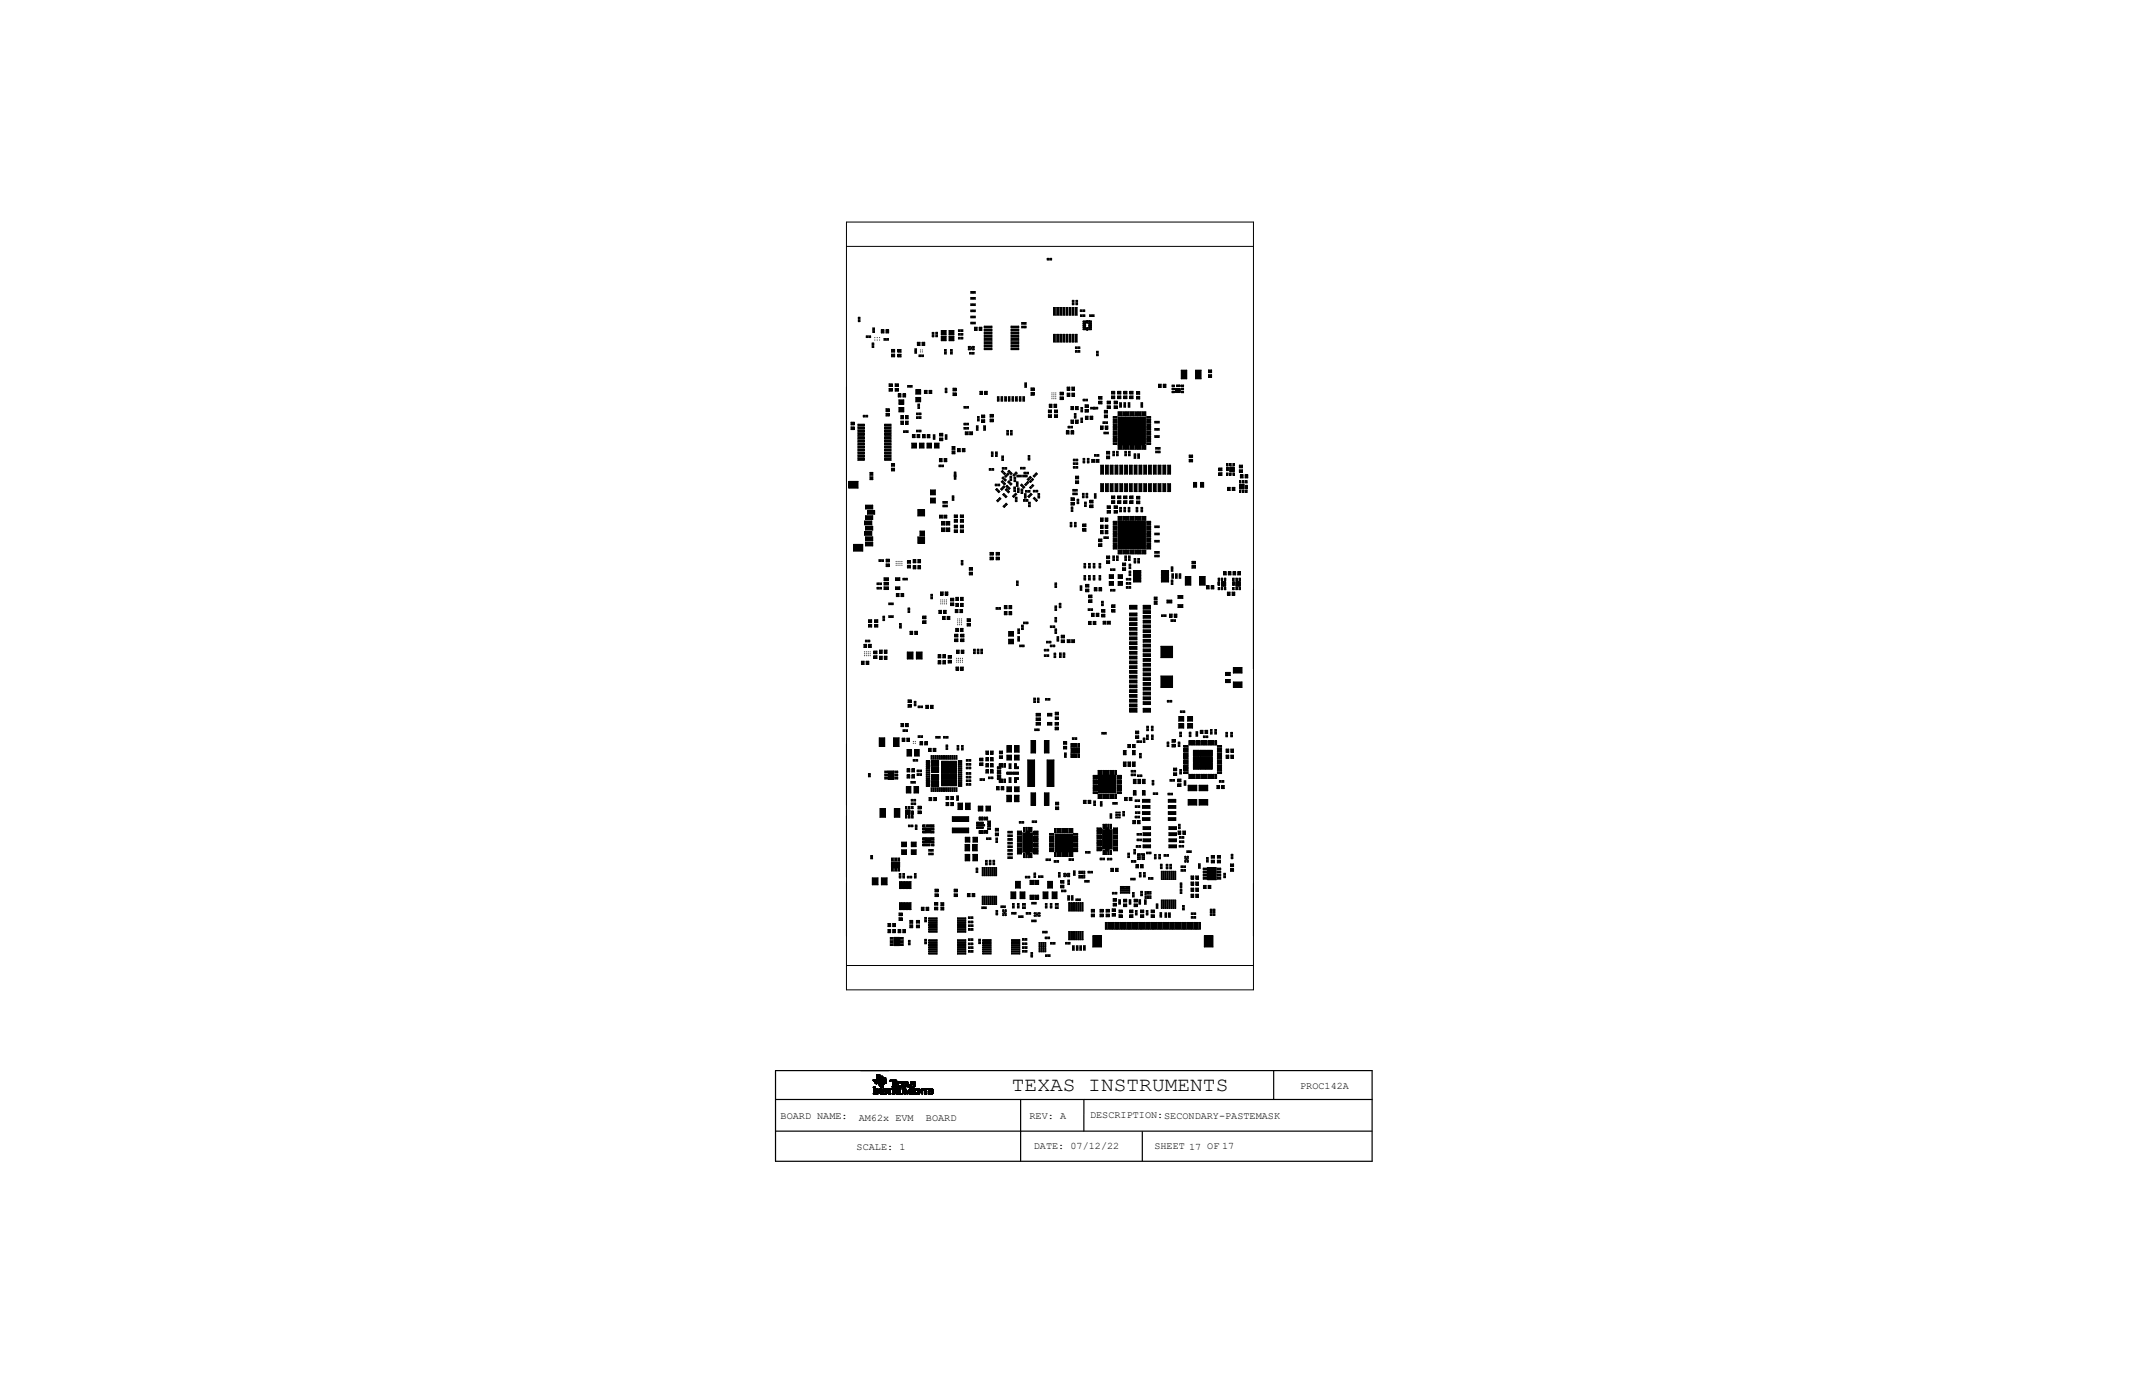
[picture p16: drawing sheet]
<svg xmlns="http://www.w3.org/2000/svg" width="432mm" height="279mm" viewBox="0 0 432 279" stroke-linecap="round" stroke-linejoin="round" font-family="sans-serif">
<defs><g id="words">
<text font-size="4.1" x="205.1" y="221.1">TEXAS INSTRUMENTS</text>
<g font-size="2">
<text x="263.6" y="220.7">PROC142A</text>
<text x="158.2" y="226.8">BOARD NAME:</text>
<text x="174.1" y="227.1">AM62x EVM</text>
<text x="187.7" y="227.1">BOARD</text>
<text x="208.7" y="226.6">REV: A</text>
<text x="221" y="226.5">DESCRIPTION:SECONDARY-PASTEMASK</text>
<text x="173.7" y="233.1">SCALE: 1</text>
<text x="209.6" y="232.8">DATE: 07/12/22</text>
<text x="234" y="232.9">SHEET 17 OF 17</text>
</g>
</g></defs>
<g fill="#000">
<path d="M196.8 59.1h.4v.3h-.4z" fill-rule="evenodd"/>
<path d="M197.4 59.1h.3v.3h-.3z" fill-rule="evenodd"/>
<path d="M212.3 52.3h.3v.4h-.3z" fill-rule="evenodd"/>
<path d="M212.8 52.3h.4v.4h-.4z" fill-rule="evenodd"/>
<path d="M174 64.3h.3v.3h-.3z" fill-rule="evenodd"/>
<path d="M174 64.8h.3v.4h-.3z" fill-rule="evenodd"/>
<path d="M175.6 68.1h.4v.3h-.4z" fill-rule="evenodd"/>
<path d="M176.1 68.1h.4v.3h-.4z" fill-rule="evenodd"/>
<path d="M176.8 70h.3v.4h-.3z" fill-rule="evenodd"/>
<path d="M176.8 69.5h.3v.3h-.3z" fill-rule="evenodd"/>
<path d="M176.9 67h.4v.3h-.4z" fill-rule="evenodd"/>
<path d="M176.9 66.5h.4v.3h-.4z" fill-rule="evenodd"/>
<path d="M178.7 66.8h.5v.7h-.5z" fill-rule="evenodd"/>
<path d="M179.2 68.6h.4v.3h-.4z" fill-rule="evenodd"/>
<path d="M179.6 66.8h.5v.7h-.5z" fill-rule="evenodd"/>
<path d="M179.7 68.6h.4v.3h-.4z" fill-rule="evenodd"/>
<path d="M180.2 78.7h.7v.6h-.7z" fill-rule="evenodd"/>
<path d="M180.2 77.8h.7v.5h-.7z" fill-rule="evenodd"/>
<path d="M180.7 71.8h.7v.5h-.7z" fill-rule="evenodd"/>
<path d="M180.7 70.8h.7v.5h-.7z" fill-rule="evenodd"/>
<path d="M181.5 78.7h.6v.6h-.6z" fill-rule="evenodd"/>
<path d="M181.5 77.8h.6v.5h-.6z" fill-rule="evenodd"/>
<path d="M182 71.8h.7v.5h-.7z" fill-rule="evenodd"/>
<path d="M182 70.8h.7v.6h-.7z" fill-rule="evenodd"/>
<path d="M184 78.1h.4v.3h-.4z" fill-rule="evenodd"/>
<path d="M184.6 78.1h.3v.3h-.3z" fill-rule="evenodd"/>
<path d="M185.5 70.7h.3v.3h-.3z" fill-rule="evenodd"/>
<path d="M185.5 71.2h.3v.4h-.3z" fill-rule="evenodd"/>
<path d="M185.7 79h.9v.9h-.9z" fill-rule="evenodd"/>
<path d="M186 69.4h.5v.6h-.5z" fill-rule="evenodd"/>
<path d="M186.3 71.9h.4v.4h-.4z" fill-rule="evenodd"/>
<path d="M186.8 71.9h.4v.4h-.4z" fill-rule="evenodd"/>
<path d="M186.9 69.4h.6v.6h-.6z" fill-rule="evenodd"/>
<path d="M187.4 79.1h.5v.6h-.5z" fill-rule="evenodd"/>
<path d="M188.4 79.1h.5v.6h-.5z" fill-rule="evenodd"/>
<path d="M189 67.9h.3v.3h-.3z" fill-rule="evenodd"/>
<path d="M189 67.4h.3v.3h-.3z" fill-rule="evenodd"/>
<path d="M189.7 67.3h.3v.4h-.3z" fill-rule="evenodd"/>
<path d="M189.7 67.9h.3v.3h-.3z" fill-rule="evenodd"/>
<path d="M190.8 68.2h1v.8h-1z" fill-rule="evenodd"/>
<path d="M190.8 67h1v.8h-1z" fill-rule="evenodd"/>
<path d="M191.5 71.4h.3v.3h-.3z" fill-rule="evenodd"/>
<path d="M191.5 70.8h.3v.4h-.3z" fill-rule="evenodd"/>
<path d="M191.6 79.2h.3v.4h-.3z" fill-rule="evenodd"/>
<path d="M191.6 78.7h.3v.3h-.3z" fill-rule="evenodd"/>
<path d="M192.4 67h1v.8h-1z" fill-rule="evenodd"/>
<path d="M192.4 68.2h1v.8h-1z" fill-rule="evenodd"/>
<path d="M192.7 71.4h.3v.3h-.3z" fill-rule="evenodd"/>
<path d="M192.7 70.8h.3v.4h-.3z" fill-rule="evenodd"/>
<path d="M193.2 78.7h.6v.5h-.6z" fill-rule="evenodd"/>
<path d="M194.3 67.6h.3v.3h-.3z" fill-rule="evenodd"/>
<path d="M194.3 66.8h.3v.4h-.3z" fill-rule="evenodd"/>
<path d="M194.3 68.3h.3v.4h-.3z" fill-rule="evenodd"/>
<path d="M194.8 67.6h.4v.3h-.4z" fill-rule="evenodd"/>
<path d="M194.8 66.8h.4v.4h-.4z" fill-rule="evenodd"/>
<path d="M194.8 68.3h.4v.4h-.4z" fill-rule="evenodd"/>
<path d="M196.3 70.7h.3l.1 .2h-.3z" fill-rule="evenodd"/>
<path d="M196.3 70.2l.4 .1-.3 .1z" fill-rule="evenodd"/>
<path d="M196.6 71.4h.3v.3h-.3z" fill-rule="evenodd"/>
<path d="M196.8 62.8h.4v.4h-.4z" fill-rule="evenodd"/>
<path d="M196.8 61.6h.4v.3h-.4z" fill-rule="evenodd"/>
<path d="M196.8 65.3h.4v.3h-.4z" fill-rule="evenodd"/>
<path d="M196.8 60.3h.4v.3h-.4z" fill-rule="evenodd"/>
<path d="M196.8 64.1h.4v.3h-.4z" fill-rule="evenodd"/>
<path d="M196.7 70.5l.2-.1 .1 .1-.1 .2z" fill-rule="evenodd"/>
<path d="M197.1 71.4h.4v.3h-.4z" fill-rule="evenodd"/>
<path d="M197.4 62.8h.3v.4h-.3z" fill-rule="evenodd"/>
<path d="M197.4 61.6h.3v.3h-.3z" fill-rule="evenodd"/>
<path d="M197.4 65.3h.3v.3h-.3z" fill-rule="evenodd"/>
<path d="M197.4 60.3h.3v.3h-.3z" fill-rule="evenodd"/>
<path d="M197.4 64.1h.3v.3h-.3z" fill-rule="evenodd"/>
<path d="M197.1 70.2h.3l.1 .2h-.3z" fill-rule="evenodd"/>
<path d="M197.1 70.8l.1-.1h.3l-.1 .2z" fill-rule="evenodd"/>
<path d="M197.5 66.3h.6v.6h-.6z" fill-rule="evenodd"/>
<path d="M198.5 66.3h.5v.6h-.5z" fill-rule="evenodd"/>
<path d="M198.6 79.3h.6v.6h-.6z" fill-rule="evenodd"/>
<path d="M199.5 70.5h1.6v.3h-1.6z" fill-rule="evenodd"/>
<path d="M199.5 69.9h1.6v.3h-1.6z" fill-rule="evenodd"/>
<path d="M199.5 68.6h1.6v.4h-1.6z" fill-rule="evenodd"/>
<path d="M199.5 67.3h1.6v.4h-1.6z" fill-rule="evenodd"/>
<path d="M199.5 66.1h1.6v.3h-1.6z" fill-rule="evenodd"/>
<path d="M199.5 66.7h1.6v.4h-1.6z" fill-rule="evenodd"/>
<path d="M199.5 68h1.6v.3h-1.6z" fill-rule="evenodd"/>
<path d="M199.5 69.2h1.6v.4h-1.6z" fill-rule="evenodd"/>
<path d="M199.6 79.3h.5v.6h-.5z" fill-rule="evenodd"/>
<path d="M205 69.2h1.5v.4h-1.5z" fill-rule="evenodd"/>
<path d="M205 68.6h1.5v.4h-1.5z" fill-rule="evenodd"/>
<path d="M205 69.9h1.5v.3h-1.5z" fill-rule="evenodd"/>
<path d="M205 67.3h1.5v.4h-1.5z" fill-rule="evenodd"/>
<path d="M205 66.7h1.5v.4h-1.5z" fill-rule="evenodd"/>
<path d="M205 68h1.5v.3h-1.5z" fill-rule="evenodd"/>
<path d="M205 70.5h1.5v.3h-1.5z" fill-rule="evenodd"/>
<path d="M205 66.1h1.5v.3h-1.5z" fill-rule="evenodd"/>
<path d="M207.1 66.1h.4v.3h-.4z" fill-rule="evenodd"/>
<path d="M207.1 65.4h.4v.3h-.4z" fill-rule="evenodd"/>
<path d="M207.7 66.1h.3v.3h-.3z" fill-rule="evenodd"/>
<path d="M207.7 65.4h.3v.3h-.3z" fill-rule="evenodd"/>
<path d="M207.8 77.6h.3v.3h-.3z" fill-rule="evenodd"/>
<path d="M207.8 78.1h.3v.4h-.3z" fill-rule="evenodd"/>
<path d="M209 78.6h.6v.5h-.6z" fill-rule="evenodd"/>
<path d="M213.6 62.3h.3v1.6h-.3z" fill-rule="evenodd"/>
<path d="M213.6 67.7h.3v1.6h-.3z" fill-rule="evenodd"/>
<path d="M214.2 62.3h.4v1.6h-.4z" fill-rule="evenodd"/>
<path d="M214.2 67.7h.4v1.6h-.4z" fill-rule="evenodd"/>
<path d="M214.9 62.3h.3v1.6h-.3z" fill-rule="evenodd"/>
<path d="M214.9 67.7h.3v1.6h-.3z" fill-rule="evenodd"/>
<path d="M215.5 62.3h.3v1.6h-.3z" fill-rule="evenodd"/>
<path d="M215.5 67.7h.3v1.6h-.3z" fill-rule="evenodd"/>
<path d="M216.1 62.3h.4v1.6h-.4z" fill-rule="evenodd"/>
<path d="M216.1 67.7h.4v1.6h-.4z" fill-rule="evenodd"/>
<path d="M216.3 78.4h.6v.7h-.6z" fill-rule="evenodd"/>
<path d="M216.7 62.3h.4v1.6h-.4z" fill-rule="evenodd"/>
<path d="M216.7 67.7h.4v1.6h-.4z" fill-rule="evenodd"/>
<path d="M217.3 78.4h.5v.7h-.5z" fill-rule="evenodd"/>
<path d="M217.4 67.7h.3v1.6h-.3z" fill-rule="evenodd"/>
<path d="M217.4 62.3h.3v1.6h-.3z" fill-rule="evenodd"/>
<path d="M217.4 60.9h.3v.3h-.3z" fill-rule="evenodd"/>
<path d="M217.4 61.4h.3v.3h-.3z" fill-rule="evenodd"/>
<path d="M218 67.7h.4v1.6h-.4z" fill-rule="evenodd"/>
<path d="M218 62.3h.4v1.6h-.4z" fill-rule="evenodd"/>
<path d="M218 70.3h.4v.3h-.4z" fill-rule="evenodd"/>
<path d="M218 71h.4v.4h-.4z" fill-rule="evenodd"/>
<path d="M218.1 60.9h.4v.3h-.4z" fill-rule="evenodd"/>
<path d="M218.1 61.4h.4v.3h-.4z" fill-rule="evenodd"/>
<path d="M218.6 70.3h.3v.3h-.3z" fill-rule="evenodd"/>
<path d="M218.6 71h.3v.4h-.3z" fill-rule="evenodd"/>
<path d="M219 62.8h.4v.3h-.4z" fill-rule="evenodd"/>
<path d="M219 63.8h.4v.3h-.4z" fill-rule="evenodd"/>
<path d="M219.6 62.8h.3v.3h-.3z" fill-rule="evenodd"/>
<path d="M219.6 63.8h.3v.3h-.3z" fill-rule="evenodd"/>
<path d="M220.9 63.8h.3v.3h-.3z" fill-rule="evenodd"/>
<path d="M221.4 63.8h.4v.3h-.4z" fill-rule="evenodd"/>
<path d="M222.3 71.7h.3v.4h-.3z" fill-rule="evenodd"/>
<path d="M222.3 71.2h.3v.3h-.3z" fill-rule="evenodd"/>
<path d="M225.4 79.3h.6v.5h-.6z" fill-rule="evenodd"/>
<path d="M226.6 79.3h.6v.5h-.6z" fill-rule="evenodd"/>
<path d="M227.8 79.3h.7v.5h-.7z" fill-rule="evenodd"/>
<path d="M229.1 79.3h.6v.5h-.6z" fill-rule="evenodd"/>
<path d="M230.4 79.4h.6v.5h-.6z" fill-rule="evenodd"/>
<path d="M234.9 77.9h.5v.6h-.5z" fill-rule="evenodd"/>
<path d="M235.8 77.9h.6v.6h-.6z" fill-rule="evenodd"/>
<path d="M237.6 78h.4v.3h-.4z" fill-rule="evenodd"/>
<path d="M237.6 78.7h.4v.2h-.4z" fill-rule="evenodd"/>
<path d="M237.6 79.3h.4v.3h-.4z" fill-rule="evenodd"/>
<path d="M239.5 75h1.1v1.8h-1.1z" fill-rule="evenodd"/>
<path d="M239.5 78h.4v.3h-.4z" fill-rule="evenodd"/>
<path d="M239.5 79.3h.4v.3h-.4z" fill-rule="evenodd"/>
<path d="M239.5 78.7h.4v.2h-.4z" fill-rule="evenodd"/>
<path d="M242.4 75h1.1v1.8h-1.1z" fill-rule="evenodd"/>
<path d="M245 75.9h.6v.6h-.6z" fill-rule="evenodd"/>
<path d="M245 75h.6v.5h-.6z" fill-rule="evenodd"/>
<path d="M172.1 97.5h1.8v1.4h-1.8z" fill-rule="evenodd"/>
<path d="M172.5 85.5h.7v.6h-.7z" fill-rule="evenodd"/>
<path d="M172.5 86.5h.7v.5h-.7z" fill-rule="evenodd"/>
<path d="M173.9 92.9h1.3v.4h-1.3z" fill-rule="evenodd"/>
<path d="M173.9 89.1h1.3v.4h-1.3z" fill-rule="evenodd"/>
<path d="M173.9 85.9h1.3v.4h-1.3z" fill-rule="evenodd"/>
<path d="M173.9 89.7h1.3v.4h-1.3z" fill-rule="evenodd"/>
<path d="M173.9 91h1.3v.4h-1.3z" fill-rule="evenodd"/>
<path d="M173.9 87.2h1.3v.4h-1.3z" fill-rule="evenodd"/>
<path d="M173.9 90.4h1.3v.4h-1.3z" fill-rule="evenodd"/>
<path d="M173.9 92.3h1.3v.3h-1.3z" fill-rule="evenodd"/>
<path d="M173.9 88.5h1.3v.4h-1.3z" fill-rule="evenodd"/>
<path d="M173.9 91.6h1.3v.4h-1.3z" fill-rule="evenodd"/>
<path d="M173.9 86.6h1.3v.4h-1.3z" fill-rule="evenodd"/>
<path d="M173.9 87.8h1.3v.4h-1.3z" fill-rule="evenodd"/>
<path d="M175 84.1h.4v.4h-.4z" fill-rule="evenodd"/>
<path d="M175.5 84.1h.4v.4h-.4z" fill-rule="evenodd"/>
<path d="M176.4 96.6h.5v.6h-.5z" fill-rule="evenodd"/>
<path d="M176.4 95.7h.5v.6h-.5z" fill-rule="evenodd"/>
<path d="M179.4 85.9h1.2v.4h-1.2z" fill-rule="evenodd"/>
<path d="M179.4 87.8h1.2v.4h-1.2z" fill-rule="evenodd"/>
<path d="M179.4 87.2h1.2v.4h-1.2z" fill-rule="evenodd"/>
<path d="M179.4 89.1h1.2v.4h-1.2z" fill-rule="evenodd"/>
<path d="M179.4 88.5h1.2v.4h-1.2z" fill-rule="evenodd"/>
<path d="M179.4 91h1.2v.4h-1.2z" fill-rule="evenodd"/>
<path d="M179.4 90.4h1.2v.4h-1.2z" fill-rule="evenodd"/>
<path d="M179.4 92.3h1.2v.3h-1.2z" fill-rule="evenodd"/>
<path d="M179.4 91.6h1.2v.4h-1.2z" fill-rule="evenodd"/>
<path d="M179.4 86.6h1.2v.4h-1.2z" fill-rule="evenodd"/>
<path d="M179.4 92.9h1.2v.4h-1.2z" fill-rule="evenodd"/>
<path d="M179.4 89.7h1.2v.4h-1.2z" fill-rule="evenodd"/>
<path d="M179.6 82.8h.6v.5h-.6z" fill-rule="evenodd"/>
<path d="M179.6 83.7h.6v.6h-.6z" fill-rule="evenodd"/>
<path d="M180.7 93.9h.6v.6h-.6z" fill-rule="evenodd"/>
<path d="M180.7 94.9h.6v.5h-.6z" fill-rule="evenodd"/>
<path d="M182.1 79.8h.5v.6h-.5z" fill-rule="evenodd"/>
<path d="M182.2 82.6h1v.8h-1z" fill-rule="evenodd"/>
<path d="M182.2 81h1v.9h-1z" fill-rule="evenodd"/>
<path d="M182.6 85.3h.6v.7h-.6z" fill-rule="evenodd"/>
<path d="M182.6 84.2h.6v.6h-.6z" fill-rule="evenodd"/>
<path d="M183 79.8h.6v.6h-.6z" fill-rule="evenodd"/>
<path d="M183.2 87.3h.3v.3h-.3z" fill-rule="evenodd"/>
<path d="M183.6 85.3h.5v.7h-.5z" fill-rule="evenodd"/>
<path d="M183.6 84.2h.5v.6h-.5z" fill-rule="evenodd"/>
<path d="M183.7 87.3h.4v.3h-.4z" fill-rule="evenodd"/>
<path d="M184.8 89.8h1v1h-1z" fill-rule="evenodd"/>
<path d="M185 88h.5v.7h-.5z" fill-rule="evenodd"/>
<path d="M185.7 80.5h.9v.9h-.9z" fill-rule="evenodd"/>
<path d="M185.8 84.4h.4v.4h-.4z" fill-rule="evenodd"/>
<path d="M185.8 87.2h.4v.3h-.4z" fill-rule="evenodd"/>
<path d="M185.8 83.7h.4v.3h-.4z" fill-rule="evenodd"/>
<path d="M185.9 88h.6v.7h-.6z" fill-rule="evenodd"/>
<path d="M186.1 82.4h.3v.4h-.3z" fill-rule="evenodd"/>
<path d="M186.1 81.9h.3v.3h-.3z" fill-rule="evenodd"/>
<path d="M186.4 84.4h.3v.4h-.3z" fill-rule="evenodd"/>
<path d="M186.4 87.2h.3v.3h-.3z" fill-rule="evenodd"/>
<path d="M186.4 83.7h.3v.3h-.3z" fill-rule="evenodd"/>
<path d="M186.4 89.8h.9v1h-.9z" fill-rule="evenodd"/>
<path d="M187 88.1h.6v.6h-.6z" fill-rule="evenodd"/>
<path d="M187.9 89.8h.9v1h-.9z" fill-rule="evenodd"/>
<path d="M188 88.1h.5v.6h-.5z" fill-rule="evenodd"/>
<path d="M189.2 88.1h.3v.3h-.3z" fill-rule="evenodd"/>
<path d="M189.2 88.6h.3v.4h-.3z" fill-rule="evenodd"/>
<path d="M189.5 89.8h.9v1h-.9z" fill-rule="evenodd"/>
<path d="M190.4 94.2h.3v.4h-.3z" fill-rule="evenodd"/>
<path d="M190.4 92.9h.6v.6h-.6z" fill-rule="evenodd"/>
<path d="M190.5 87.8h.6v.5h-.6z" fill-rule="evenodd"/>
<path d="M190.5 88.8h.6v.5h-.6z" fill-rule="evenodd"/>
<path d="M190.9 94.2h.4v.4h-.4z" fill-rule="evenodd"/>
<path d="M191.4 92.9h.5v.6h-.5z" fill-rule="evenodd"/>
<path d="M191.6 88.1h.4v.3h-.4z" fill-rule="evenodd"/>
<path d="M191.6 88.6h.4v.4h-.4z" fill-rule="evenodd"/>
<path d="M193 91.4h.6v.5h-.6z" fill-rule="evenodd"/>
<path d="M193 90.5h.6v.6h-.6z" fill-rule="evenodd"/>
<path d="M193.2 79.6h.6v.5h-.6z" fill-rule="evenodd"/>
<path d="M193.5 96.2h.3v.3h-.3z" fill-rule="evenodd"/>
<path d="M193.5 95.7h.3v.3h-.3z" fill-rule="evenodd"/>
<path d="M193.5 96.2h.3v.3h-.3z" fill-rule="evenodd"/>
<path d="M193.5 96.7h.3v.4h-.3z" fill-rule="evenodd"/>
<path d="M194.1 90.9h.6v.6h-.6z" fill-rule="evenodd"/>
<path d="M195.1 90.9h.5v.6h-.5z" fill-rule="evenodd"/>
<path d="M195.4 82.4h.4v.3h-.4z" fill-rule="evenodd"/>
<path d="M195.4 85.8h.4v.3h-.4z" fill-rule="evenodd"/>
<path d="M195.4 86.6h.4v.3h-.4z" fill-rule="evenodd"/>
<path d="M195.7 87.5h.6v.6h-.6z" fill-rule="evenodd"/>
<path d="M196 82.4h.3v.3h-.3z" fill-rule="evenodd"/>
<path d="M196 85.8h.3v.3h-.3z" fill-rule="evenodd"/>
<path d="M196 86.6h.3v.3h-.3z" fill-rule="evenodd"/>
<path d="M196.6 87.5h.6v.6h-.6z" fill-rule="evenodd"/>
<path d="M197.9 86.8h.4v.4h-.4z" fill-rule="evenodd"/>
<path d="M197.9 86.3h.4v.3h-.4z" fill-rule="evenodd"/>
<path d="M198.2 84.4h.3v.3h-.3z" fill-rule="evenodd"/>
<path d="M198.2 84.9h.3v.4h-.3z" fill-rule="evenodd"/>
<path d="M199 85h.6v.6h-.6z" fill-rule="evenodd"/>
<path d="M199 84.1h.6v.5h-.6z" fill-rule="evenodd"/>
<path d="M199.4 86.3h.3v.3h-.3z" fill-rule="evenodd"/>
<path d="M199.4 86.8h.3v.4h-.3z" fill-rule="evenodd"/>
<path d="M200.5 94.9h.4v.4h-.4z" fill-rule="evenodd"/>
<path d="M200.7 84.9h.6v.6h-.6z" fill-rule="evenodd"/>
<path d="M200.7 84h.6v.5h-.6z" fill-rule="evenodd"/>
<path d="M201 92.1h.3v.4h-.3z" fill-rule="evenodd"/>
<path d="M201 91.6h.3v.3h-.3z" fill-rule="evenodd"/>
<path d="M201.1 94.9h.3v.4h-.3z" fill-rule="evenodd"/>
<path d="M201.8 98.1h.3v.3h-.3z" fill-rule="evenodd"/>
<path d="M201.8 92.1h.4v.4h-.4z" fill-rule="evenodd"/>
<path d="M201.8 91.6h.4v.3h-.4z" fill-rule="evenodd"/>
<path d="M201.8 99.2l.3-.2 .2 .2-.2 .2z" fill-rule="evenodd"/>
<path d="M202.2 80.9h.3v.4h-.3z" fill-rule="evenodd"/>
<path d="M202.2 80.4h.3v.3h-.3z" fill-rule="evenodd"/>
<path d="M202.3 98.1h.3v.3h-.3z" fill-rule="evenodd"/>
<path d="M202.5 99.3l.2 .3-.2 .2-.3-.2z" fill-rule="evenodd"/>
<path d="M202.8 99.1l.3-.3 .2 .3-.2 .2z" fill-rule="evenodd"/>
<path d="M202.9 80.9h.4v.4h-.4z" fill-rule="evenodd"/>
<path d="M202.9 80.4h.4v.3h-.4z" fill-rule="evenodd"/>
<path d="M203.1 92.9h.3v.4h-.3z" fill-rule="evenodd"/>
<path d="M203.1 92.4h.3v.3h-.3z" fill-rule="evenodd"/>
<path d="M203.2 94.7h.3v.3h-.3z" fill-rule="evenodd"/>
<path d="M203 97.6l.2-.2 .3 .2-.3 .3z" fill-rule="evenodd"/>
<path d="M203.2 98.7l.3-.2 .2 .2-.2 .2z" fill-rule="evenodd"/>
<path d="M203 95.5l.2-.2 .3 .3-.3 .2z" fill-rule="evenodd"/>
<path d="M203.1 96.9l.3-.3 .2 .3-.2 .2z" fill-rule="evenodd"/>
<path d="M203.4 98l.2-.2 .2 .2-.2 .3z" fill-rule="evenodd"/>
<path d="M203.4 95.9l.2-.2 .2 .2-.2 .3z" fill-rule="evenodd"/>
<path d="M203.7 80.9h.3v.4h-.3z" fill-rule="evenodd"/>
<path d="M203.7 80.4h.3v.3h-.3z" fill-rule="evenodd"/>
<path d="M203.7 96.5l.2-.3 .3 .3-.3 .2z" fill-rule="evenodd"/>
<path d="M203.7 94.7h.4v.3h-.4z" fill-rule="evenodd"/>
<path d="M203.5 97.2l.3-.2 .2 .3-.2 .2z" fill-rule="evenodd"/>
<path d="M203.8 99.2l.2-.2 .3 .3-.3 .2z" fill-rule="evenodd"/>
<path d="M204.1 96.1l.2-.3 .2 .3-.2 .2z" fill-rule="evenodd"/>
<path d="M204.1 87.2h.3v.4h-.3z" fill-rule="evenodd"/>
<path d="M204.1 87.8h.3v.3h-.3z" fill-rule="evenodd"/>
<path d="M204.2 98.3l.2 .3-.2 .2-.3-.2z" fill-rule="evenodd"/>
<path d="M204.4 80.9h.3v.4h-.3z" fill-rule="evenodd"/>
<path d="M204.4 80.4h.3v.3h-.3z" fill-rule="evenodd"/>
<path d="M204.4 99.4l.3 .2-.3 .3-.2-.3z" fill-rule="evenodd"/>
<path d="M204.3 97.7l.2-.3 .3 .3-.3 .2z" fill-rule="evenodd"/>
<path d="M204.5 98.7l.3 .2-.3 .3-.2-.3z" fill-rule="evenodd"/>
<path d="M204.3 95.5l.3-.2 .2 .2-.2 .3z" fill-rule="evenodd"/>
<path d="M204.8 96.5h.3v.3h-.3z" fill-rule="evenodd"/>
<path d="M204.8 97h.3v.4h-.3z" fill-rule="evenodd"/>
<path d="M204.9 87.8h.3v.3h-.3z" fill-rule="evenodd"/>
<path d="M204.9 87.2h.3v.4h-.3z" fill-rule="evenodd"/>
<path d="M204.7 98l.2-.2 .2 .3-.2 .2z" fill-rule="evenodd"/>
<path d="M204.7 95.9l.2-.2 .3 .2-.3 .2z" fill-rule="evenodd"/>
<path d="M205.2 80.9h.3v.4h-.3z" fill-rule="evenodd"/>
<path d="M205.2 80.4h.3v.3h-.3z" fill-rule="evenodd"/>
<path d="M205.5 98.7h.4v.3h-.4z" fill-rule="evenodd"/>
<path d="M205.5 99.2h.4v.4h-.4z" fill-rule="evenodd"/>
<path d="M205.6 96.7h.3v.3h-.3z" fill-rule="evenodd"/>
<path d="M205.6 97.2h.3v.4h-.3z" fill-rule="evenodd"/>
<path d="M205.3 96.3l.3-.3 .2 .2-.2 .3z" fill-rule="evenodd"/>
<path d="M205.9 80.9h.3v.4h-.3z" fill-rule="evenodd"/>
<path d="M205.9 80.4h.3v.3h-.3z" fill-rule="evenodd"/>
<path d="M206 97.6h.4v.4h-.4z" fill-rule="evenodd"/>
<path d="M206 98.2h.4v.3h-.4z" fill-rule="evenodd"/>
<path d="M206.2 96.3h.3v.3h-.3z" fill-rule="evenodd"/>
<path d="M205.7 95.9l.3-.3 .2 .3-.2 .2z" fill-rule="evenodd"/>
<path d="M206.3 98.9h.3v.3h-.3z" fill-rule="evenodd"/>
<path d="M206.3 99.4h.3v.4h-.3z" fill-rule="evenodd"/>
<path d="M206.6 80.9h.4v.4h-.4z" fill-rule="evenodd"/>
<path d="M206.6 80.4h.4v.3h-.4z" fill-rule="evenodd"/>
<path d="M206.7 96.3h.3v.3h-.3z" fill-rule="evenodd"/>
<path d="M206.9 94.7h.3v.3h-.3z" fill-rule="evenodd"/>
<path d="M207 99.1h.3v.3h-.3z" fill-rule="evenodd"/>
<path d="M207 99.6h.3v.4h-.3z" fill-rule="evenodd"/>
<path d="M207.1 98.1l.3 .2-.3 .3-.2-.3z" fill-rule="evenodd"/>
<path d="M207.3 96.3h.4v.3h-.4z" fill-rule="evenodd"/>
<path d="M207.4 80.9h.3v.4h-.3z" fill-rule="evenodd"/>
<path d="M207.4 80.4h.3v.3h-.3z" fill-rule="evenodd"/>
<path d="M207.4 94.7h.4v.3h-.4z" fill-rule="evenodd"/>
<path d="M207.5 98.5l.3 .2-.3 .2-.2-.2z" fill-rule="evenodd"/>
<path d="M207.6 95.7h.3v.3h-.3z" fill-rule="evenodd"/>
<path d="M207.7 98.2l.3-.3 .2 .3-.2 .2z" fill-rule="evenodd"/>
<path d="M207.9 96.3h.3v.3h-.3z" fill-rule="evenodd"/>
<path d="M207.9 99.4h.3v.3h-.3z" fill-rule="evenodd"/>
<path d="M208.1 97.8l.2-.3 .3 .3-.3 .2z" fill-rule="evenodd"/>
<path d="M208.1 95.7h.4v.3h-.4z" fill-rule="evenodd"/>
<path d="M208.2 97.1l.3-.2 .2 .2-.2 .3z" fill-rule="evenodd"/>
<path d="M208.4 92.8h.4v.4h-.4z" fill-rule="evenodd"/>
<path d="M208.4 92.3h.4v.4h-.4z" fill-rule="evenodd"/>
<path d="M208.4 99.4h.4v.3h-.4z" fill-rule="evenodd"/>
<path d="M208.9 96.5l.2 .2-.3 .3-.2-.2z" fill-rule="evenodd"/>
<path d="M209 79.6h.6v.5h-.6z" fill-rule="evenodd"/>
<path d="M208.7 97.5l.2-.2 .3 .2-.3 .3z" fill-rule="evenodd"/>
<path d="M208.7 98.8l.2-.3 .3 .3-.3 .2z" fill-rule="evenodd"/>
<path d="M209.4 96.4l.3-.2 .2 .2-.2 .3z" fill-rule="evenodd"/>
<path d="M209.5 99.3h.3v.4h-.3z" fill-rule="evenodd"/>
<path d="M209.1 97.2l.2-.3 .2 .2-.2 .3z" fill-rule="evenodd"/>
<path d="M209.1 98.4l.2-.2 .3 .2-.3 .2z" fill-rule="evenodd"/>
<path d="M210.1 95.8l.2 .2-.2 .3-.3-.3z" fill-rule="evenodd"/>
<path d="M210 99.3h.4v.4h-.4z" fill-rule="evenodd"/>
<path d="M212.5 84h.7v.6h-.7z" fill-rule="evenodd"/>
<path d="M212.5 83.1h.7v.5h-.7z" fill-rule="evenodd"/>
<path d="M212.7 81.9h.6v.6h-.6z" fill-rule="evenodd"/>
<path d="M213.7 81.9h.5v.6h-.5z" fill-rule="evenodd"/>
<path d="M213.8 84h.6v.6h-.6z" fill-rule="evenodd"/>
<path d="M213.8 83.1h.6v.5h-.6z" fill-rule="evenodd"/>
<path d="M214.9 79.5h.6v.5h-.6z" fill-rule="evenodd"/>
<path d="M214.9 80.4h.6v.6h-.6z" fill-rule="evenodd"/>
<path d="M216.2 87.3h.5v.6h-.5z" fill-rule="evenodd"/>
<path d="M216.3 79.7h.6v.6h-.6z" fill-rule="evenodd"/>
<path d="M216.5 86.4h.4v.3h-.4z" fill-rule="evenodd"/>
<path d="M217.1 86.4h.3v.3h-.3z" fill-rule="evenodd"/>
<path d="M217.1 82.4h.5v.6h-.5z" fill-rule="evenodd"/>
<path d="M217.1 85.1h.5v.6h-.5z" fill-rule="evenodd"/>
<path d="M217.1 87.3h.6v.6h-.6z" fill-rule="evenodd"/>
<path d="M217.3 79.7h.5v.6h-.5z" fill-rule="evenodd"/>
<path d="M217.5 99.2h.3v.3h-.3z" fill-rule="evenodd"/>
<path d="M217.6 93h.3v.4h-.3z" fill-rule="evenodd"/>
<path d="M217.6 94.5h.3v.3h-.3z" fill-rule="evenodd"/>
<path d="M217.6 93.8h.3v.3h-.3z" fill-rule="evenodd"/>
<path d="M217.8 83.8h.3v.3h-.3z" fill-rule="evenodd"/>
<path d="M217.8 84.3h.3v.4h-.3z" fill-rule="evenodd"/>
<path d="M218 99.2h.4v.3h-.4z" fill-rule="evenodd"/>
<path d="M218 97.4h.7v.6h-.7z" fill-rule="evenodd"/>
<path d="M218 96.5h.7v.5h-.7z" fill-rule="evenodd"/>
<path d="M218 82.4h.6v.6h-.6z" fill-rule="evenodd"/>
<path d="M218 85.1h.6v.6h-.6z" fill-rule="evenodd"/>
<path d="M218.1 93h.4v.4h-.4z" fill-rule="evenodd"/>
<path d="M218.1 94.5h.4v.3h-.4z" fill-rule="evenodd"/>
<path d="M218.1 93.8h.4v.3h-.4z" fill-rule="evenodd"/>
<path d="M219.1 84.7h.4v.4h-.4z" fill-rule="evenodd"/>
<path d="M219.1 85.2h.4v.4h-.4z" fill-rule="evenodd"/>
<path d="M219.1 82.6h.4v.3h-.4z" fill-rule="evenodd"/>
<path d="M219.1 83.1h.4v.3h-.4z" fill-rule="evenodd"/>
<path d="M219.6 80.9h.3v.3h-.3z" fill-rule="evenodd"/>
<path d="M219.6 93.4h.3v.4h-.3z" fill-rule="evenodd"/>
<path d="M219.6 92.9h.3v.3h-.3z" fill-rule="evenodd"/>
<path d="M220 83h.6v.5h-.6z" fill-rule="evenodd"/>
<path d="M220 82h.6v.5h-.6z" fill-rule="evenodd"/>
<path d="M220 84.3h.6v.7h-.6z" fill-rule="evenodd"/>
<path d="M220.1 80.9h.4v.3h-.4z" fill-rule="evenodd"/>
<path d="M220.4 92.9h.4v.3h-.4z" fill-rule="evenodd"/>
<path d="M220.4 93.4h.4v.4h-.4z" fill-rule="evenodd"/>
<path d="M221 84.3h.5v.7h-.5z" fill-rule="evenodd"/>
<path d="M221.1 82.5h.4v.4h-.4z" fill-rule="evenodd"/>
<path d="M221.3 93.1h.6v.6h-.6z" fill-rule="evenodd"/>
<path d="M221.6 82.5h.4v.4h-.4z" fill-rule="evenodd"/>
<path d="M221.6 82.5h.4v.4h-.4z" fill-rule="evenodd"/>
<path d="M221.9 92.1h.3v.3h-.3z" fill-rule="evenodd"/>
<path d="M222.2 82.5h.3v.4h-.3z" fill-rule="evenodd"/>
<path d="M222.2 93.1h.6v.6h-.6z" fill-rule="evenodd"/>
<path d="M222.4 92.1h.4v.3h-.4z" fill-rule="evenodd"/>
<path d="M222.8 80.3h.6v.6h-.6z" fill-rule="evenodd"/>
<path d="M222.8 81.3h.6v.5h-.6z" fill-rule="evenodd"/>
<path d="M223.1 86.3h.5v.6h-.5z" fill-rule="evenodd"/>
<path d="M223.1 98h.6v1.6h-.6z" fill-rule="evenodd"/>
<path d="M223.1 94.3h.6v1.8h-.6z" fill-rule="evenodd"/>
<path d="M223.6 85.5h.4v.3h-.4z" fill-rule="evenodd"/>
<path d="M223.8 87.6h.3v.3h-.3z" fill-rule="evenodd"/>
<path d="M223.9 83.1h.6v.6h-.6z" fill-rule="evenodd"/>
<path d="M223.9 84.1h.6v.5h-.6z" fill-rule="evenodd"/>
<path d="M224 86.3h.6v.6h-.6z" fill-rule="evenodd"/>
<path d="M224.1 98h.6v1.6h-.6z" fill-rule="evenodd"/>
<path d="M224.1 94.3h.6v1.8h-.6z" fill-rule="evenodd"/>
<path d="M224.1 85.5h.4v.3h-.4z" fill-rule="evenodd"/>
<path d="M224.3 92.4h.6v.5h-.6z" fill-rule="evenodd"/>
<path d="M224.3 91.5h.6v.5h-.6z" fill-rule="evenodd"/>
<path d="M224.3 87.6h.4v.3h-.4z" fill-rule="evenodd"/>
<path d="M224.5 82.2h.6v.6h-.6z" fill-rule="evenodd"/>
<path d="M224.5 81.3h.6v.5h-.6z" fill-rule="evenodd"/>
<path d="M225.1 98h.5v1.6h-.5z" fill-rule="evenodd"/>
<path d="M225.1 94.3h.5v1.8h-.5z" fill-rule="evenodd"/>
<path d="M225.4 80.2h.6v.6h-.6z" fill-rule="evenodd"/>
<path d="M225.6 92h.3v.3h-.3z" fill-rule="evenodd"/>
<path d="M225.6 91.5h.3v.3h-.3z" fill-rule="evenodd"/>
<path d="M225.7 87.3h.8v.3h-.8z" fill-rule="evenodd"/>
<path d="M225.7 86.8h.8v.3h-.8z" fill-rule="evenodd"/>
<path d="M225.7 89.8h.8v.2h-.8z" fill-rule="evenodd"/>
<path d="M225.7 89.3h.8v.3h-.8z" fill-rule="evenodd"/>
<path d="M225.7 88.8h.8v.3h-.8z" fill-rule="evenodd"/>
<path d="M225.7 88.3h.8v.3h-.8z" fill-rule="evenodd"/>
<path d="M225.7 84.4h.8v.3h-.8z" fill-rule="evenodd"/>
<path d="M225.7 84.9h.8v.3h-.8z" fill-rule="evenodd"/>
<path d="M225.7 85.4h.8v.3h-.8z" fill-rule="evenodd"/>
<path d="M225.7 85.9h.8v.3h-.8z" fill-rule="evenodd"/>
<path d="M225.7 86.4h.8v.2h-.8z" fill-rule="evenodd"/>
<path d="M225.7 87.8h.8v.3h-.8z" fill-rule="evenodd"/>
<path d="M225.9 82.2h.6v.6h-.6z" fill-rule="evenodd"/>
<path d="M225.9 81.3h.6v.5h-.6z" fill-rule="evenodd"/>
<path d="M226 98h.6v1.6h-.6z" fill-rule="evenodd"/>
<path d="M226 94.3h.6v1.8h-.6z" fill-rule="evenodd"/>
<path d="M226.3 92h.4v.3h-.4z" fill-rule="evenodd"/>
<path d="M226.3 91.5h.4v.3h-.4z" fill-rule="evenodd"/>
<path d="M226.6 80.2h.6v.6h-.6z" fill-rule="evenodd"/>
<path d="M226.7 90.2h.2v.8h-.2z" fill-rule="evenodd"/>
<path d="M226.7 83.4h.2v.8h-.2z" fill-rule="evenodd"/>
<path d="M226.7 84.5h5.5v5.5h-5.5z" fill-rule="evenodd"/>
<path d="M227 82.1h.3v.4h-.3z" fill-rule="evenodd"/>
<path d="M227 81.6h.3v.3h-.3z" fill-rule="evenodd"/>
<path d="M227 98h.6v1.6h-.6z" fill-rule="evenodd"/>
<path d="M227 94.3h.6v1.8h-.6z" fill-rule="evenodd"/>
<path d="M227.1 83.4h.3v.8h-.3z" fill-rule="evenodd"/>
<path d="M227.1 90.2h.3v.8h-.3z" fill-rule="evenodd"/>
<path d="M227.6 90.2h.3v.8h-.3z" fill-rule="evenodd"/>
<path d="M227.6 83.4h.3v.8h-.3z" fill-rule="evenodd"/>
<path d="M227.8 80.2h.7v.6h-.7z" fill-rule="evenodd"/>
<path d="M227.8 81.6h.4v.3h-.4z" fill-rule="evenodd"/>
<path d="M227.8 82.1h.4v.4h-.4z" fill-rule="evenodd"/>
<path d="M228 98h.6v1.6h-.6z" fill-rule="evenodd"/>
<path d="M228 94.3h.6v1.8h-.6z" fill-rule="evenodd"/>
<path d="M228 92h.4v.3h-.4z" fill-rule="evenodd"/>
<path d="M228 91.5h.4v.3h-.4z" fill-rule="evenodd"/>
<path d="M228.1 90.2h.3v.8h-.3z" fill-rule="evenodd"/>
<path d="M228.1 83.4h.3v.8h-.3z" fill-rule="evenodd"/>
<path d="M228.6 83.4h.3v.8h-.3z" fill-rule="evenodd"/>
<path d="M228.6 90.2h.3v.8h-.3z" fill-rule="evenodd"/>
<path d="M228.7 81.6h.3v.3h-.3z" fill-rule="evenodd"/>
<path d="M228.7 82.1h.3v.4h-.3z" fill-rule="evenodd"/>
<path d="M228.8 92h.3v.3h-.3z" fill-rule="evenodd"/>
<path d="M228.8 91.5h.3v.3h-.3z" fill-rule="evenodd"/>
<path d="M228.9 98h.6v1.6h-.6z" fill-rule="evenodd"/>
<path d="M228.9 94.3h.6v1.8h-.6z" fill-rule="evenodd"/>
<path d="M229.1 80.2h.6v.6h-.6z" fill-rule="evenodd"/>
<path d="M229.1 90.2h.3v.8h-.3z" fill-rule="evenodd"/>
<path d="M229.1 83.4h.3v.8h-.3z" fill-rule="evenodd"/>
<path d="M229.6 83.4h.3v.8h-.3z" fill-rule="evenodd"/>
<path d="M229.6 90.2h.3v.8h-.3z" fill-rule="evenodd"/>
<path d="M229.9 92.5h.3v.4h-.3z" fill-rule="evenodd"/>
<path d="M229.9 92h.3v.3h-.3z" fill-rule="evenodd"/>
<path d="M229.9 98h.6v1.6h-.6z" fill-rule="evenodd"/>
<path d="M229.9 94.3h.6v1.8h-.6z" fill-rule="evenodd"/>
<path d="M230.1 90.2h.2v.8h-.2z" fill-rule="evenodd"/>
<path d="M230.1 83.4h.2v.8h-.2z" fill-rule="evenodd"/>
<path d="M230.4 80.3h.6v.5h-.6z" fill-rule="evenodd"/>
<path d="M230.5 90.2h.3v.8h-.3z" fill-rule="evenodd"/>
<path d="M230.5 83.4h.3v.8h-.3z" fill-rule="evenodd"/>
<path d="M230.7 92h.3v.3h-.3z" fill-rule="evenodd"/>
<path d="M230.7 92.5h.3v.4h-.3z" fill-rule="evenodd"/>
<path d="M230.9 98h.6v1.6h-.6z" fill-rule="evenodd"/>
<path d="M230.9 94.3h.6v1.8h-.6z" fill-rule="evenodd"/>
<path d="M231 90.2h.3v.8h-.3z" fill-rule="evenodd"/>
<path d="M231 83.4h.3v.8h-.3z" fill-rule="evenodd"/>
<path d="M231.3 81.6h.3v.3h-.3z" fill-rule="evenodd"/>
<path d="M231.3 82.1h.3v.4h-.3z" fill-rule="evenodd"/>
<path d="M231.5 90.2h.3v.8h-.3z" fill-rule="evenodd"/>
<path d="M231.5 83.4h.3v.8h-.3z" fill-rule="evenodd"/>
<path d="M231.9 98h.5v1.6h-.5z" fill-rule="evenodd"/>
<path d="M231.9 94.3h.5v1.8h-.5z" fill-rule="evenodd"/>
<path d="M232 83.4h.3v.8h-.3z" fill-rule="evenodd"/>
<path d="M232 90.2h.3v.8h-.3z" fill-rule="evenodd"/>
<path d="M232.5 88.3h.8v.3h-.8z" fill-rule="evenodd"/>
<path d="M232.5 85.4h.8v.3h-.8z" fill-rule="evenodd"/>
<path d="M232.5 86.8h.8v.3h-.8z" fill-rule="evenodd"/>
<path d="M232.5 88.8h.8v.3h-.8z" fill-rule="evenodd"/>
<path d="M232.5 87.3h.8v.3h-.8z" fill-rule="evenodd"/>
<path d="M232.5 85.9h.8v.3h-.8z" fill-rule="evenodd"/>
<path d="M232.5 84.4h.8v.3h-.8z" fill-rule="evenodd"/>
<path d="M232.5 89.3h.8v.3h-.8z" fill-rule="evenodd"/>
<path d="M232.5 87.8h.8v.3h-.8z" fill-rule="evenodd"/>
<path d="M232.5 86.4h.8v.2h-.8z" fill-rule="evenodd"/>
<path d="M232.5 84.9h.8v.3h-.8z" fill-rule="evenodd"/>
<path d="M232.5 89.8h.8v.2h-.8z" fill-rule="evenodd"/>
<path d="M232.8 98h.6v1.6h-.6z" fill-rule="evenodd"/>
<path d="M232.8 94.3h.6v1.8h-.6z" fill-rule="evenodd"/>
<path d="M233.8 98h.6v1.6h-.6z" fill-rule="evenodd"/>
<path d="M233.8 94.3h.6v1.8h-.6z" fill-rule="evenodd"/>
<path d="M234.1 85.4h.4v.3h-.4z" fill-rule="evenodd"/>
<path d="M234.1 88.3h.4v.3h-.4z" fill-rule="evenodd"/>
<path d="M234.1 86.8h.4v.4h-.4z" fill-rule="evenodd"/>
<path d="M234.3 90.7h.3v.3h-.3z" fill-rule="evenodd"/>
<path d="M234.3 91.4h.3v.3h-.3z" fill-rule="evenodd"/>
<path d="M234.6 85.4h.4v.3h-.4z" fill-rule="evenodd"/>
<path d="M234.6 88.3h.4v.3h-.4z" fill-rule="evenodd"/>
<path d="M234.6 86.8h.4v.4h-.4z" fill-rule="evenodd"/>
<path d="M234.8 98h.6v1.6h-.6z" fill-rule="evenodd"/>
<path d="M234.8 94.3h.6v1.8h-.6z" fill-rule="evenodd"/>
<path d="M234.8 90.7h.4v.3h-.4z" fill-rule="evenodd"/>
<path d="M234.8 91.4h.4v.3h-.4z" fill-rule="evenodd"/>
<path d="M235.7 98h.6v1.6h-.6z" fill-rule="evenodd"/>
<path d="M235.7 94.3h.6v1.8h-.6z" fill-rule="evenodd"/>
<path d="M236.7 98h.6v1.6h-.6z" fill-rule="evenodd"/>
<path d="M236.7 94.3h.6v1.8h-.6z" fill-rule="evenodd"/>
<path d="M241.1 92.2h.7v.5h-.7z" fill-rule="evenodd"/>
<path d="M241.1 93.1h.7v.5h-.7z" fill-rule="evenodd"/>
<path d="M242 97.7h.6v1h-.6z" fill-rule="evenodd"/>
<path d="M243.4 97.7h.6v1h-.6z" fill-rule="evenodd"/>
<path d="M247.1 95.8h.6v.5h-.6z" fill-rule="evenodd"/>
<path d="M247.1 94.8h.6v.6h-.6z" fill-rule="evenodd"/>
<path d="M248.7 95.8h.3v.5h-.3z" fill-rule="evenodd"/>
<path d="M248.7 93.9h.3v.5h-.3z" fill-rule="evenodd"/>
<path d="M248.8 98.8h.6v.6h-.6z" fill-rule="evenodd"/>
<path d="M249.3 93.9h.3v.5h-.3z" fill-rule="evenodd"/>
<path d="M249.3 95.8h.3v.5h-.3z" fill-rule="evenodd"/>
<path d="M249.8 98.8h.5v.6h-.5z" fill-rule="evenodd"/>
<path d="M249.9 93.9h.3v.5h-.3z" fill-rule="evenodd"/>
<path d="M249.9 95.8h.3v.5h-.3z" fill-rule="evenodd"/>
<path d="M251.2 95.2h.7v.5h-.7z" fill-rule="evenodd"/>
<path d="M251.2 94.2h.7v.6h-.7z" fill-rule="evenodd"/>
<path d="M251.3 99.3h.3v.4h-.3z" fill-rule="evenodd"/>
<path d="M251.3 97.4h.3v.4h-.3z" fill-rule="evenodd"/>
<path d="M251.5 96.2h.5v.6h-.5z" fill-rule="evenodd"/>
<path d="M251.9 99.3h.3v.4h-.3z" fill-rule="evenodd"/>
<path d="M251.9 97.4h.3v.4h-.3z" fill-rule="evenodd"/>
<path d="M252.4 96.2h.6v.6h-.6z" fill-rule="evenodd"/>
<path d="M252.5 97.4h.3v.4h-.3z" fill-rule="evenodd"/>
<path d="M252.5 99.3h.3v.4h-.3z" fill-rule="evenodd"/>
<path d="M173 110.3h1.9v1.4h-1.9z" fill-rule="evenodd"/>
<path d="M175.3 105.6h1.4v.7h-1.4z" fill-rule="evenodd"/>
<path d="M175.3 107.7h1.4v.8h-1.4z" fill-rule="evenodd"/>
<path d="M175.5 106.6h1.4v.8h-1.4z" fill-rule="evenodd"/>
<path d="M175.5 104.5h1.4v.8h-1.4z" fill-rule="evenodd"/>
<path d="M175.5 108.8h1.4v.7h-1.4z" fill-rule="evenodd"/>
<path d="M175.5 109.8h1.4v.8h-1.4z" fill-rule="evenodd"/>
<path d="M175.5 102.4h1.4v.7h-1.4z" fill-rule="evenodd"/>
<path d="M175.9 103.4h1.4v.8h-1.4z" fill-rule="evenodd"/>
<path d="M177.8 118.1h.3v.3h-.3z" fill-rule="evenodd"/>
<path d="M177.8 119h.3v.3h-.3z" fill-rule="evenodd"/>
<path d="M178.2 113.4h.3v.3h-.3z" fill-rule="evenodd"/>
<path d="M178.3 118.1h.4v.3h-.4z" fill-rule="evenodd"/>
<path d="M178.3 119h.4v.3h-.4z" fill-rule="evenodd"/>
<path d="M178.7 113.4h.4v.3h-.4z" fill-rule="evenodd"/>
<path d="M179.2 118.9h.9v.5h-.9z" fill-rule="evenodd"/>
<path d="M179.2 118h.9v.5h-.9z" fill-rule="evenodd"/>
<path d="M179.2 117.1h.9v.5h-.9z" fill-rule="evenodd"/>
<path d="M179.6 113.3h.7v.5h-.7z" fill-rule="evenodd"/>
<path d="M179.6 114.3h.7v.5h-.7z" fill-rule="evenodd"/>
<path d="M181.6 118.9h.8v.5h-.8z" fill-rule="evenodd"/>
<path d="M181.6 117.1h.8v.5h-.8z" fill-rule="evenodd"/>
<path d="M183 117.2h.4v.3h-.4z" fill-rule="evenodd"/>
<path d="M183.6 117.2h.3v.3h-.3z" fill-rule="evenodd"/>
<path d="M184 114.5h.6v.6h-.6z" fill-rule="evenodd"/>
<path d="M184 113.6h.6v.5h-.6z" fill-rule="evenodd"/>
<path d="M185.1 113.4h.6v.6h-.6z" fill-rule="evenodd"/>
<path d="M185.1 114.6h.6v.7h-.6z" fill-rule="evenodd"/>
<path d="M186.1 103.3h1.3v1.2h-1.3z" fill-rule="evenodd"/>
<path d="M186.1 108.8h1.3v1.3h-1.3z" fill-rule="evenodd"/>
<path d="M186.1 113.4h.5v.6h-.5z" fill-rule="evenodd"/>
<path d="M186.1 114.6h.5v.7h-.5z" fill-rule="evenodd"/>
<path d="M186.5 107.6h.9v1h-.9z" fill-rule="evenodd"/>
<path d="M188.6 99.3h1v1h-1z" fill-rule="evenodd"/>
<path d="M188.6 100.9h1v1h-1z" fill-rule="evenodd"/>
<path d="M190.5 104.4h.6v.6h-.6z" fill-rule="evenodd"/>
<path d="M190.9 105.7h.7v.7h-.7z" fill-rule="evenodd"/>
<path d="M190.9 107h.7v.7h-.7z" fill-rule="evenodd"/>
<path d="M191.2 102.4h.3v.3h-.3z" fill-rule="evenodd"/>
<path d="M191.2 101.6h.3v.3h-.3z" fill-rule="evenodd"/>
<path d="M191.4 104.4h.5v.6h-.5z" fill-rule="evenodd"/>
<path d="M191.7 102.4h.3v.3h-.3z" fill-rule="evenodd"/>
<path d="M191.7 101.6h.3v.3h-.3z" fill-rule="evenodd"/>
<path d="M191.8 107h.7v.7h-.7z" fill-rule="evenodd"/>
<path d="M191.8 105.7h.7v.7h-.7z" fill-rule="evenodd"/>
<path d="M193 100.5h.4v.3h-.4z" fill-rule="evenodd"/>
<path d="M193 101h.4v.4h-.4z" fill-rule="evenodd"/>
<path d="M193.5 107.4h.6v.5h-.6z" fill-rule="evenodd"/>
<path d="M193.5 106.4h.6v.5h-.6z" fill-rule="evenodd"/>
<path d="M193.5 105.3h.6v.5h-.6z" fill-rule="evenodd"/>
<path d="M193.5 104.3h.6v.6h-.6z" fill-rule="evenodd"/>
<path d="M194.7 104.3h.6v.6h-.6z" fill-rule="evenodd"/>
<path d="M194.7 105.3h.6v.5h-.6z" fill-rule="evenodd"/>
<path d="M194.7 107.4h.6v.5h-.6z" fill-rule="evenodd"/>
<path d="M194.7 106.4h.6v.5h-.6z" fill-rule="evenodd"/>
<path d="M194.9 114.1h.3v.3h-.3z" fill-rule="evenodd"/>
<path d="M194.9 113.6h.3v.3h-.3z" fill-rule="evenodd"/>
<path d="M196.5 115h.6v.5h-.6z" fill-rule="evenodd"/>
<path d="M196.5 115.9h.6v.6h-.6z" fill-rule="evenodd"/>
<path d="M200.7 112.9h.6v.5h-.6z" fill-rule="evenodd"/>
<path d="M200.7 111.9h.6v.6h-.6z" fill-rule="evenodd"/>
<path d="M201.9 112.9h.7v.5h-.7z" fill-rule="evenodd"/>
<path d="M201.9 111.9h.7v.6h-.7z" fill-rule="evenodd"/>
<path d="M202 101.4l.3-.2 .2 .2-.2 .3z" fill-rule="evenodd"/>
<path d="M202.4 101.1l.3-.3 .2 .2-.2 .3z" fill-rule="evenodd"/>
<path d="M203.3 100.2l.2-.2 .3 .2-.3 .3z" fill-rule="evenodd"/>
<path d="M203.3 102.6l.3-.3 .2 .3-.2 .2z" fill-rule="evenodd"/>
<path d="M203.7 100.6l.2-.2 .2 .2-.2 .2z" fill-rule="evenodd"/>
<path d="M204 102l.2 .2-.2 .2-.3-.2z" fill-rule="evenodd"/>
<path d="M205.5 100.3l.2 .2-.2 .3-.2-.3z" fill-rule="evenodd"/>
<path d="M205.7 100.1l.2-.2 .2 .2-.2 .3z" fill-rule="evenodd"/>
<path d="M205.8 101.3h.4v.3h-.4z" fill-rule="evenodd"/>
<path d="M205.8 100.7h.4v.4h-.4z" fill-rule="evenodd"/>
<path d="M206.1 118.3h.3v.3h-.3z" fill-rule="evenodd"/>
<path d="M206.1 117.7h.3v.4h-.3z" fill-rule="evenodd"/>
<path d="M207.5 101.2h.3v.4h-.3z" fill-rule="evenodd"/>
<path d="M207.7 100.6h.3v.3h-.3z" fill-rule="evenodd"/>
<path d="M207.7 100h.3v.4h-.3z" fill-rule="evenodd"/>
<path d="M208 101.2h.4v.4h-.4z" fill-rule="evenodd"/>
<path d="M208.5 101.8h.4v.3h-.4z" fill-rule="evenodd"/>
<path d="M208.5 102.3h.4v.4h-.4z" fill-rule="evenodd"/>
<path d="M208.4 100.6l.2-.3 .2 .3-.2 .2z" fill-rule="evenodd"/>
<path d="M208.7 100.2l.3-.3 .2 .3-.2 .2z" fill-rule="evenodd"/>
<path d="M209.5 101l.2-.2 .2 .2-.2 .2z" fill-rule="evenodd"/>
<path d="M209.8 101.4l.3-.3 .2 .3-.2 .2z" fill-rule="evenodd"/>
<path d="M210.4 100.5h.4v.4h-.4z" fill-rule="evenodd"/>
<path d="M210.4 100h.4v.4h-.4z" fill-rule="evenodd"/>
<path d="M213.9 118.1h.3v.4h-.3z" fill-rule="evenodd"/>
<path d="M213.9 118.7h.3v.3h-.3z" fill-rule="evenodd"/>
<path d="M217 106.4h.3v.3h-.3z" fill-rule="evenodd"/>
<path d="M217 105.8h.3v.4h-.3z" fill-rule="evenodd"/>
<path d="M217.1 100.8h.6v.6h-.6z" fill-rule="evenodd"/>
<path d="M217.1 101.8h.6v.5h-.6z" fill-rule="evenodd"/>
<path d="M217.2 103.3h.3v.3h-.3z" fill-rule="evenodd"/>
<path d="M217.2 102.7h.3v.4h-.3z" fill-rule="evenodd"/>
<path d="M217.5 99.9h.3v.3h-.3z" fill-rule="evenodd"/>
<path d="M217.8 106.4h.3v.3h-.3z" fill-rule="evenodd"/>
<path d="M217.8 105.8h.3v.4h-.3z" fill-rule="evenodd"/>
<path d="M218 99.9h.4v.3h-.4z" fill-rule="evenodd"/>
<path d="M218.4 101.2h.3v.3h-.3z" fill-rule="evenodd"/>
<path d="M218.4 101.7h.3v.3h-.3z" fill-rule="evenodd"/>
<path d="M219 118.7h.3v.4h-.3z" fill-rule="evenodd"/>
<path d="M219 119.3h.3v.3h-.3z" fill-rule="evenodd"/>
<path d="M219.4 100h.4v.3h-.4z" fill-rule="evenodd"/>
<path d="M219.4 100.5h.4v.3h-.4z" fill-rule="evenodd"/>
<path d="M219.5 107.1h.6v.5h-.6z" fill-rule="evenodd"/>
<path d="M219.5 106.2h.6v.5h-.6z" fill-rule="evenodd"/>
<path d="M219.8 114.7h.3v.4h-.3z" fill-rule="evenodd"/>
<path d="M219.8 114.2h.3v.3h-.3z" fill-rule="evenodd"/>
<path d="M219.8 117.2h.3v.3h-.3z" fill-rule="evenodd"/>
<path d="M219.8 116.6h.3v.4h-.3z" fill-rule="evenodd"/>
<path d="M219.9 101.7h.3v.4h-.3z" fill-rule="evenodd"/>
<path d="M219.9 102.3h.3v.3h-.3z" fill-rule="evenodd"/>
<path d="M220.1 118.4h.6v.5h-.6z" fill-rule="evenodd"/>
<path d="M220.1 119.4h.6v.5h-.6z" fill-rule="evenodd"/>
<path d="M220.2 100.5h.3v.3h-.3z" fill-rule="evenodd"/>
<path d="M220.2 100h.3v.3h-.3z" fill-rule="evenodd"/>
<path d="M220.7 114.7h.3v.4h-.3z" fill-rule="evenodd"/>
<path d="M220.7 114.2h.3v.3h-.3z" fill-rule="evenodd"/>
<path d="M220.7 117.2h.3v.3h-.3z" fill-rule="evenodd"/>
<path d="M220.7 116.6h.3v.4h-.3z" fill-rule="evenodd"/>
<path d="M221 101.4h.6v.5h-.6z" fill-rule="evenodd"/>
<path d="M221 102.3h.6v.5h-.6z" fill-rule="evenodd"/>
<path d="M221.6 114.7h.4v.4h-.4z" fill-rule="evenodd"/>
<path d="M221.6 114.2h.4v.3h-.4z" fill-rule="evenodd"/>
<path d="M221.6 117.2h.4v.3h-.4z" fill-rule="evenodd"/>
<path d="M221.6 116.6h.4v.4h-.4z" fill-rule="evenodd"/>
<path d="M221.8 119.1h.6v.6h-.6z" fill-rule="evenodd"/>
<path d="M221.9 100.6h.3v.3h-.3z" fill-rule="evenodd"/>
<path d="M221.9 100h.3v.4h-.3z" fill-rule="evenodd"/>
<path d="M222.7 110.2h.7v.5h-.7z" fill-rule="evenodd"/>
<path d="M222.7 109.2h.7v.5h-.7z" fill-rule="evenodd"/>
<path d="M222.8 119.1h.5v.6h-.5z" fill-rule="evenodd"/>
<path d="M222.8 114.7h.3v.4h-.3z" fill-rule="evenodd"/>
<path d="M222.8 114.2h.3v.3h-.3z" fill-rule="evenodd"/>
<path d="M222.8 117.2h.3v.3h-.3z" fill-rule="evenodd"/>
<path d="M222.8 116.6h.3v.4h-.3z" fill-rule="evenodd"/>
<path d="M223.1 107.5h.5v.6h-.5z" fill-rule="evenodd"/>
<path d="M223.1 106.4h.5v.6h-.5z" fill-rule="evenodd"/>
<path d="M223.1 105h.5v.6h-.5z" fill-rule="evenodd"/>
<path d="M223.8 108.8h.3v.3h-.3z" fill-rule="evenodd"/>
<path d="M224 107.5h.6v.6h-.6z" fill-rule="evenodd"/>
<path d="M224 106.4h.6v.6h-.6z" fill-rule="evenodd"/>
<path d="M224 105h.6v.6h-.6z" fill-rule="evenodd"/>
<path d="M224.3 113.6h.6v.5h-.6z" fill-rule="evenodd"/>
<path d="M224.3 112.6h.6v.6h-.6z" fill-rule="evenodd"/>
<path d="M224.3 108.8h.4v.3h-.4z" fill-rule="evenodd"/>
<path d="M224.5 103.4h.6v.6h-.6z" fill-rule="evenodd"/>
<path d="M224.5 102.5h.6v.5h-.6z" fill-rule="evenodd"/>
<path d="M224.9 117.8h.8v.8h-.8z" fill-rule="evenodd"/>
<path d="M224.9 116.4h.8v.8h-.8z" fill-rule="evenodd"/>
<path d="M225.1 115.3h.4v.3h-.4z" fill-rule="evenodd"/>
<path d="M225.1 119.4h.4v.4h-.4z" fill-rule="evenodd"/>
<path d="M225.4 100.5h.6v.5h-.6z" fill-rule="evenodd"/>
<path d="M225.4 101.4h.6v.6h-.6z" fill-rule="evenodd"/>
<path d="M225.6 113.2h.3v.3h-.3z" fill-rule="evenodd"/>
<path d="M225.6 112.6h.3v.4h-.3z" fill-rule="evenodd"/>
<path d="M225.7 115.3h.3v.3h-.3z" fill-rule="evenodd"/>
<path d="M225.7 119.4h.3v.4h-.3z" fill-rule="evenodd"/>
<path d="M225.7 111h.8v.2h-.8z" fill-rule="evenodd"/>
<path d="M225.7 110.5h.8v.3h-.8z" fill-rule="evenodd"/>
<path d="M225.7 110h.8v.3h-.8z" fill-rule="evenodd"/>
<path d="M225.7 109.5h.8v.3h-.8z" fill-rule="evenodd"/>
<path d="M225.7 105.6h.8v.3h-.8z" fill-rule="evenodd"/>
<path d="M225.7 106.1h.8v.3h-.8z" fill-rule="evenodd"/>
<path d="M225.7 106.6h.8v.3h-.8z" fill-rule="evenodd"/>
<path d="M225.7 107.1h.8v.3h-.8z" fill-rule="evenodd"/>
<path d="M225.7 107.6h.8v.2h-.8z" fill-rule="evenodd"/>
<path d="M225.7 109h.8v.3h-.8z" fill-rule="evenodd"/>
<path d="M225.7 108.5h.8v.3h-.8z" fill-rule="evenodd"/>
<path d="M225.7 108h.8v.3h-.8z" fill-rule="evenodd"/>
<path d="M225.9 103.4h.6v.6h-.6z" fill-rule="evenodd"/>
<path d="M225.9 102.5h.6v.5h-.6z" fill-rule="evenodd"/>
<path d="M226.3 113.2h.4v.3h-.4z" fill-rule="evenodd"/>
<path d="M226.3 112.6h.4v.4h-.4z" fill-rule="evenodd"/>
<path d="M226.6 101.4h.6v.6h-.6z" fill-rule="evenodd"/>
<path d="M226.6 100.5h.6v.5h-.6z" fill-rule="evenodd"/>
<path d="M226.7 111.4h.2v.8h-.2z" fill-rule="evenodd"/>
<path d="M226.7 104.6h.2v.8h-.2z" fill-rule="evenodd"/>
<path d="M226.7 117.8h.8v.8h-.8z" fill-rule="evenodd"/>
<path d="M226.7 116.4h.8v.8h-.8z" fill-rule="evenodd"/>
<path d="M226.7 105.7h5.5v5.5h-5.5z" fill-rule="evenodd"/>
<path d="M227 103.3h.3v.4h-.3z" fill-rule="evenodd"/>
<path d="M227 102.8h.3v.4h-.3z" fill-rule="evenodd"/>
<path d="M227.1 104.6h.3v.8h-.3z" fill-rule="evenodd"/>
<path d="M227.1 111.4h.3v.8h-.3z" fill-rule="evenodd"/>
<path d="M227.6 115h.6v.6h-.6z" fill-rule="evenodd"/>
<path d="M227.6 114.1h.6v.5h-.6z" fill-rule="evenodd"/>
<path d="M227.6 111.4h.3v.8h-.3z" fill-rule="evenodd"/>
<path d="M227.6 104.6h.3v.8h-.3z" fill-rule="evenodd"/>
<path d="M227.8 101.4h.7v.6h-.7z" fill-rule="evenodd"/>
<path d="M227.8 100.5h.7v.5h-.7z" fill-rule="evenodd"/>
<path d="M227.8 103.3h.4v.4h-.4z" fill-rule="evenodd"/>
<path d="M227.8 102.8h.4v.4h-.4z" fill-rule="evenodd"/>
<path d="M228 113.2h.4v.3h-.4z" fill-rule="evenodd"/>
<path d="M228 112.6h.4v.4h-.4z" fill-rule="evenodd"/>
<path d="M228.1 111.4h.3v.8h-.3z" fill-rule="evenodd"/>
<path d="M228.1 104.6h.3v.8h-.3z" fill-rule="evenodd"/>
<path d="M228.3 118.9h.4v.3h-.4z" fill-rule="evenodd"/>
<path d="M228.3 117.2h.4v.3h-.4z" fill-rule="evenodd"/>
<path d="M228.3 118.1h.4v.3h-.4z" fill-rule="evenodd"/>
<path d="M228.6 111.4h.3v.8h-.3z" fill-rule="evenodd"/>
<path d="M228.6 104.6h.3v.8h-.3z" fill-rule="evenodd"/>
<path d="M228.7 102.8h.3v.4h-.3z" fill-rule="evenodd"/>
<path d="M228.7 103.3h.3v.4h-.3z" fill-rule="evenodd"/>
<path d="M228.8 113.2h.3v.3h-.3z" fill-rule="evenodd"/>
<path d="M228.8 112.6h.3v.4h-.3z" fill-rule="evenodd"/>
<path d="M228.9 118.9h.3v.3h-.3z" fill-rule="evenodd"/>
<path d="M228.9 117.2h.3v.3h-.3z" fill-rule="evenodd"/>
<path d="M228.9 118.1h.3v.3h-.3z" fill-rule="evenodd"/>
<path d="M228.9 116.3h.3v.3h-.3z" fill-rule="evenodd"/>
<path d="M228.9 115.7h.3v.4h-.3z" fill-rule="evenodd"/>
<path d="M228.9 114.3h.3v.4h-.3z" fill-rule="evenodd"/>
<path d="M228.9 114.9h.3v.3h-.3z" fill-rule="evenodd"/>
<path d="M229.1 101.4h.6v.6h-.6z" fill-rule="evenodd"/>
<path d="M229.1 100.5h.6v.5h-.6z" fill-rule="evenodd"/>
<path d="M229.1 111.4h.3v.8h-.3z" fill-rule="evenodd"/>
<path d="M229.1 104.6h.3v.8h-.3z" fill-rule="evenodd"/>
<path d="M229.6 104.6h.3v.8h-.3z" fill-rule="evenodd"/>
<path d="M229.6 111.4h.3v.8h-.3z" fill-rule="evenodd"/>
<path d="M229.8 116.2h1.5v.5h-1.5z" fill-rule="evenodd"/>
<path d="M229.8 115.6h1.5v.4h-1.5z" fill-rule="evenodd"/>
<path d="M229.8 117.5h1.5v.4h-1.5z" fill-rule="evenodd"/>
<path d="M229.8 116.9h1.5v.4h-1.5z" fill-rule="evenodd"/>
<path d="M229.9 113.2h.3v.3h-.3z" fill-rule="evenodd"/>
<path d="M229.9 113.7h.3v.4h-.3z" fill-rule="evenodd"/>
<path d="M230.1 111.4h.2v.8h-.2z" fill-rule="evenodd"/>
<path d="M230.1 104.6h.2v.8h-.2z" fill-rule="evenodd"/>
<path d="M230.3 102.8h.4v.4h-.4z" fill-rule="evenodd"/>
<path d="M230.3 103.3h.4v.4h-.4z" fill-rule="evenodd"/>
<path d="M230.4 100.6h.7v.5h-.7z" fill-rule="evenodd"/>
<path d="M230.4 101.5h.7v.6h-.7z" fill-rule="evenodd"/>
<path d="M230.5 111.4h.3v.8h-.3z" fill-rule="evenodd"/>
<path d="M230.5 104.6h.3v.8h-.3z" fill-rule="evenodd"/>
<path d="M230.7 113.7h.3v.4h-.3z" fill-rule="evenodd"/>
<path d="M230.7 113.2h.3v.3h-.3z" fill-rule="evenodd"/>
<path d="M231 104.6h.3v.8h-.3z" fill-rule="evenodd"/>
<path d="M231 111.4h.3v.8h-.3z" fill-rule="evenodd"/>
<path d="M231.3 102.8h.3v.4h-.3z" fill-rule="evenodd"/>
<path d="M231.3 103.3h.3v.4h-.3z" fill-rule="evenodd"/>
<path d="M231.5 104.6h.3v.8h-.3z" fill-rule="evenodd"/>
<path d="M231.5 111.4h.3v.8h-.3z" fill-rule="evenodd"/>
<path d="M232 104.6h.3v.8h-.3z" fill-rule="evenodd"/>
<path d="M232 111.4h.3v.8h-.3z" fill-rule="evenodd"/>
<path d="M232.5 110h.8v.3h-.8z" fill-rule="evenodd"/>
<path d="M232.5 108.5h.8v.3h-.8z" fill-rule="evenodd"/>
<path d="M232.5 107.1h.8v.3h-.8z" fill-rule="evenodd"/>
<path d="M232.5 105.6h.8v.3h-.8z" fill-rule="evenodd"/>
<path d="M232.5 110.5h.8v.3h-.8z" fill-rule="evenodd"/>
<path d="M232.5 109h.8v.3h-.8z" fill-rule="evenodd"/>
<path d="M232.5 107.6h.8v.2h-.8z" fill-rule="evenodd"/>
<path d="M232.5 106.1h.8v.3h-.8z" fill-rule="evenodd"/>
<path d="M232.5 111h.8v.2h-.8z" fill-rule="evenodd"/>
<path d="M232.5 109.5h.8v.3h-.8z" fill-rule="evenodd"/>
<path d="M232.5 106.6h.8v.3h-.8z" fill-rule="evenodd"/>
<path d="M232.5 108h.8v.3h-.8z" fill-rule="evenodd"/>
<path d="M234.1 111.7h.3v.4h-.3z" fill-rule="evenodd"/>
<path d="M234.1 112.5h.3v.3h-.3z" fill-rule="evenodd"/>
<path d="M234.1 106.6h.4v.3h-.4z" fill-rule="evenodd"/>
<path d="M234.1 109.5h.4v.3h-.4z" fill-rule="evenodd"/>
<path d="M234.1 108h.4v.4h-.4z" fill-rule="evenodd"/>
<path d="M234.6 111.7h.4v.4h-.4z" fill-rule="evenodd"/>
<path d="M234.6 112.5h.4v.3h-.4z" fill-rule="evenodd"/>
<path d="M234.6 106.6h.4v.3h-.4z" fill-rule="evenodd"/>
<path d="M234.6 109.5h.4v.3h-.4z" fill-rule="evenodd"/>
<path d="M234.6 108h.4v.4h-.4z" fill-rule="evenodd"/>
<path d="M235.4 115.6h1.5v.4h-1.5z" fill-rule="evenodd"/>
<path d="M235.4 117.5h1.5v.4h-1.5z" fill-rule="evenodd"/>
<path d="M235.4 116.2h1.5v.5h-1.5z" fill-rule="evenodd"/>
<path d="M235.4 116.9h1.5v.4h-1.5z" fill-rule="evenodd"/>
<path d="M237.4 117.5h.4v.4h-.4z" fill-rule="evenodd"/>
<path d="M237.4 115.4h.4v.3h-.4z" fill-rule="evenodd"/>
<path d="M237.4 114.9h.4v.3h-.4z" fill-rule="evenodd"/>
<path d="M237.4 118.1h.4v.3h-.4z" fill-rule="evenodd"/>
<path d="M237.6 116.3h.3v.3h-.3z" fill-rule="evenodd"/>
<path d="M237.6 116.8h.3v.4h-.3z" fill-rule="evenodd"/>
<path d="M238.3 116.3h.3v.3h-.3z" fill-rule="evenodd"/>
<path d="M238.3 116.8h.3v.4h-.3z" fill-rule="evenodd"/>
<path d="M239 116.3h.4v.3h-.4z" fill-rule="evenodd"/>
<path d="M239 116.8h.4v.4h-.4z" fill-rule="evenodd"/>
<path d="M240.3 116.8h1.1v1.8h-1.1z" fill-rule="evenodd"/>
<path d="M241.6 113.7h.7v.5h-.7z" fill-rule="evenodd"/>
<path d="M241.6 114.6h.7v.5h-.7z" fill-rule="evenodd"/>
<path d="M243.2 116.8h1.1v1.8h-1.1z" fill-rule="evenodd"/>
<path d="M244.6 118.7h.5v.6h-.5z" fill-rule="evenodd"/>
<path d="M245.5 118.7h.6v.6h-.6z" fill-rule="evenodd"/>
<path d="M247 117.1h.2v.5h-.2z" fill-rule="evenodd"/>
<path d="M247 119h.2v.5h-.2z" fill-rule="evenodd"/>
<path d="M247.6 117.1h.3v.5h-.3z" fill-rule="evenodd"/>
<path d="M247.6 119h.3v.5h-.3z" fill-rule="evenodd"/>
<path d="M248.1 115.9h.5v.6h-.5z" fill-rule="evenodd"/>
<path d="M248.2 117.1h.3v.5h-.3z" fill-rule="evenodd"/>
<path d="M248.2 119h.3v.5h-.3z" fill-rule="evenodd"/>
<path d="M249 115.9h.5v.6h-.5z" fill-rule="evenodd"/>
<path d="M249.9 117.1h.3v.5h-.3z" fill-rule="evenodd"/>
<path d="M249.9 119h.3v.5h-.3z" fill-rule="evenodd"/>
<path d="M250 115.9h.5v.6h-.5z" fill-rule="evenodd"/>
<path d="M250.5 117.1h.3v.5h-.3z" fill-rule="evenodd"/>
<path d="M250.5 119h.3v.5h-.3z" fill-rule="evenodd"/>
<path d="M250.9 115.9h.5v.6h-.5z" fill-rule="evenodd"/>
<path d="M251.2 117.1h.3v.5h-.3z" fill-rule="evenodd"/>
<path d="M251.2 119h.3v.5h-.3z" fill-rule="evenodd"/>
<path d="M174.6 134h.6v.6h-.6z" fill-rule="evenodd"/>
<path d="M175.1 130.6h.6v.6h-.6z" fill-rule="evenodd"/>
<path d="M175.4 129.7h.4v.3h-.4z" fill-rule="evenodd"/>
<path d="M175.6 134h.5v.6h-.5z" fill-rule="evenodd"/>
<path d="M176 129.7h.3v.3h-.3z" fill-rule="evenodd"/>
<path d="M176.1 125.6h.6v.5h-.6z" fill-rule="evenodd"/>
<path d="M176.1 126.5h.6v.6h-.6z" fill-rule="evenodd"/>
<path d="M176.1 130.6h.5v.6h-.5z" fill-rule="evenodd"/>
<path d="M177.2 132.9h.6v.5h-.6z" fill-rule="evenodd"/>
<path d="M177.2 131.9h.6v.6h-.6z" fill-rule="evenodd"/>
<path d="M177.3 126.5h.6v.6h-.6z" fill-rule="evenodd"/>
<path d="M177.3 125.6h.6v.5h-.6z" fill-rule="evenodd"/>
<path d="M178.3 131.7h.6v.6h-.6z" fill-rule="evenodd"/>
<path d="M178.3 133h.6v.6h-.6z" fill-rule="evenodd"/>
<path d="M179 125.4h.3v.3h-.3z" fill-rule="evenodd"/>
<path d="M179 124.9h.3v.3h-.3z" fill-rule="evenodd"/>
<path d="M179.3 131.7h.5v.6h-.5z" fill-rule="evenodd"/>
<path d="M179.3 133h.5v.6h-.5z" fill-rule="evenodd"/>
<path d="M180.2 122.2h.3v.3h-.3z" fill-rule="evenodd"/>
<path d="M180.2 124.8h.3v.3h-.3z" fill-rule="evenodd"/>
<path d="M180.7 122.2h.4v.3h-.4z" fill-rule="evenodd"/>
<path d="M180.7 124.8h.4v.3h-.4z" fill-rule="evenodd"/>
<path d="M181.7 120.2h.6v.7h-.6z" fill-rule="evenodd"/>
<path d="M182.4 126.4h.3v.3h-.3z" fill-rule="evenodd"/>
<path d="M182.4 126.9h.3v.3h-.3z" fill-rule="evenodd"/>
<path d="M182.7 120.2h.5v.7h-.5z" fill-rule="evenodd"/>
<path d="M183.9 132.1h1.2v1.4h-1.2z" fill-rule="evenodd"/>
<path d="M184.1 123.2h.3v.3h-.3z" fill-rule="evenodd"/>
<path d="M184.1 123.7h.3v.4h-.3z" fill-rule="evenodd"/>
<path d="M184.5 127.9h.5v.6h-.5z" fill-rule="evenodd"/>
<path d="M185.4 127.9h.6v.6h-.6z" fill-rule="evenodd"/>
<path d="M185.8 132.1h1.1v1.4h-1.1z" fill-rule="evenodd"/>
<path d="M187.1 124.8h.6v.6h-.6z" fill-rule="evenodd"/>
<path d="M187.1 125.8h.6v.5h-.6z" fill-rule="evenodd"/>
<path d="M188.7 121h.3v.3h-.3z" fill-rule="evenodd"/>
<path d="M188.7 120.4h.3v.4h-.3z" fill-rule="evenodd"/>
<path d="M190.2 133.9h.5v.6h-.5z" fill-rule="evenodd"/>
<path d="M190.2 132.7h.5v.6h-.5z" fill-rule="evenodd"/>
<path d="M190.3 123.7h.6v.6h-.6z" fill-rule="evenodd"/>
<path d="M190.7 119.9h.5v.7h-.5z" fill-rule="evenodd"/>
<path d="M191.1 124.9h.5v.6h-.5z" fill-rule="evenodd"/>
<path d="M191.1 133.9h.6v.6h-.6z" fill-rule="evenodd"/>
<path d="M191.1 132.7h.6v.6h-.6z" fill-rule="evenodd"/>
<path d="M191.3 123.7h.5v.6h-.5z" fill-rule="evenodd"/>
<path d="M191.6 119.9h.6v.7h-.6z" fill-rule="evenodd"/>
<path d="M192 124.9h.6v.6h-.6z" fill-rule="evenodd"/>
<path d="M192.2 132.8h.6v.6h-.6z" fill-rule="evenodd"/>
<path d="M192.2 133.8h.6v.5h-.6z" fill-rule="evenodd"/>
<path d="M192.7 122.2h.6v.5h-.6z" fill-rule="evenodd"/>
<path d="M192.7 121.2h.6v.6h-.6z" fill-rule="evenodd"/>
<path d="M193.6 129.5h.6v.5h-.6z" fill-rule="evenodd"/>
<path d="M193.6 128.5h.6v.5h-.6z" fill-rule="evenodd"/>
<path d="M193.7 123.5h.5v.6h-.5z" fill-rule="evenodd"/>
<path d="M193.7 127.3h.6v.7h-.6z" fill-rule="evenodd"/>
<path d="M193.8 121h.5v.7h-.5z" fill-rule="evenodd"/>
<path d="M193.8 122.3h.5v.6h-.5z" fill-rule="evenodd"/>
<path d="M193.8 135.2h.5v.6h-.5z" fill-rule="evenodd"/>
<path d="M193.9 131.7h.5v.7h-.5z" fill-rule="evenodd"/>
<path d="M194.6 123.5h.5v.6h-.5z" fill-rule="evenodd"/>
<path d="M194.7 127.3h.5v.7h-.5z" fill-rule="evenodd"/>
<path d="M194.7 121h.6v.7h-.6z" fill-rule="evenodd"/>
<path d="M194.7 122.3h.6v.6h-.6z" fill-rule="evenodd"/>
<path d="M194.7 135.2h.6v.6h-.6z" fill-rule="evenodd"/>
<path d="M194.8 129.5h.6v.5h-.6z" fill-rule="evenodd"/>
<path d="M194.8 128.5h.6v.5h-.6z" fill-rule="evenodd"/>
<path d="M194.9 131.7h.5v.7h-.5z" fill-rule="evenodd"/>
<path d="M196.1 126.3h.6v.5h-.6z" fill-rule="evenodd"/>
<path d="M196.1 125.3h.6v.6h-.6z" fill-rule="evenodd"/>
<path d="M197.4 132.1h.3v.3h-.3z" fill-rule="evenodd"/>
<path d="M197.4 131.5h.3v.4h-.3z" fill-rule="evenodd"/>
<path d="M198.1 132.1h.3v.3h-.3z" fill-rule="evenodd"/>
<path d="M198.1 131.5h.3v.4h-.3z" fill-rule="evenodd"/>
<path d="M198.9 131.5h.3v.4h-.3z" fill-rule="evenodd"/>
<path d="M198.9 132.1h.3v.3h-.3z" fill-rule="evenodd"/>
<path d="M201.9 123.1h.4v.3h-.4z" fill-rule="evenodd"/>
<path d="M202.5 123.1h.3v.3h-.3z" fill-rule="evenodd"/>
<path d="M203.6 123.9h.5v.7h-.5z" fill-rule="evenodd"/>
<path d="M203.6 122.7h.5v.6h-.5z" fill-rule="evenodd"/>
<path d="M204.5 128h1v.9h-1z" fill-rule="evenodd"/>
<path d="M204.5 129.5h1v.9h-1z" fill-rule="evenodd"/>
<path d="M204.6 122.7h.5v.6h-.5z" fill-rule="evenodd"/>
<path d="M204.6 123.9h.5v.7h-.5z" fill-rule="evenodd"/>
<path d="M206.3 129h.4v.3h-.4z" fill-rule="evenodd"/>
<path d="M206.3 129.5h.4v.4h-.4z" fill-rule="evenodd"/>
<path d="M206.3 127.4h.4v.4h-.4z" fill-rule="evenodd"/>
<path d="M206.3 128h.4v.3h-.4z" fill-rule="evenodd"/>
<path d="M206.7 130.7h.4v.3h-.4z" fill-rule="evenodd"/>
<path d="M207.1 127.2h.3v.4h-.3z" fill-rule="evenodd"/>
<path d="M207.1 126.7h.3v.3h-.3z" fill-rule="evenodd"/>
<path d="M207.3 130.7h.3v.3h-.3z" fill-rule="evenodd"/>
<path d="M207.5 126h.3v.4h-.3z" fill-rule="evenodd"/>
<path d="M208 126h.4v.4h-.4z" fill-rule="evenodd"/>
<path d="M211.7 131.6h.4v.3h-.4z" fill-rule="evenodd"/>
<path d="M211.7 132.7h.4v.3h-.4z" fill-rule="evenodd"/>
<path d="M212.2 129.9h.3v.4h-.3z" fill-rule="evenodd"/>
<path d="M212.2 131.6h.4v.3h-.4z" fill-rule="evenodd"/>
<path d="M212.2 132.7h.4v.3h-.4z" fill-rule="evenodd"/>
<path d="M212.7 129.9h.3v.4h-.3z" fill-rule="evenodd"/>
<path d="M212.9 130.7h.4v.3h-.4z" fill-rule="evenodd"/>
<path d="M212.9 126.8h.4v.3h-.4z" fill-rule="evenodd"/>
<path d="M213.5 130.7h.3v.3h-.3z" fill-rule="evenodd"/>
<path d="M213.5 126.8h.3v.3h-.3z" fill-rule="evenodd"/>
<path d="M213.7 132.3h.3v.4h-.3z" fill-rule="evenodd"/>
<path d="M213.7 132.9h.3v.3h-.3z" fill-rule="evenodd"/>
<path d="M213.9 122.8h.3v.3h-.3z" fill-rule="evenodd"/>
<path d="M213.9 123.3h.3v.4h-.3z" fill-rule="evenodd"/>
<path d="M213.9 125.1h.3v.4h-.3z" fill-rule="evenodd"/>
<path d="M213.9 125.7h.3v.3h-.3z" fill-rule="evenodd"/>
<path d="M213.9 127.4h.3v.4h-.3z" fill-rule="evenodd"/>
<path d="M213.9 128h.3v.3h-.3z" fill-rule="evenodd"/>
<path d="M214.3 129.5h.3v.4h-.3z" fill-rule="evenodd"/>
<path d="M214.3 129h.3v.3h-.3z" fill-rule="evenodd"/>
<path d="M214.7 122.8h.4v.3h-.4z" fill-rule="evenodd"/>
<path d="M214.7 122.2h.4v.4h-.4z" fill-rule="evenodd"/>
<path d="M214.8 132.3h.3v.4h-.3z" fill-rule="evenodd"/>
<path d="M214.8 132.8h.3v.4h-.3z" fill-rule="evenodd"/>
<path d="M215.1 129.7h.7v.5h-.7z" fill-rule="evenodd"/>
<path d="M215.1 128.7h.7v.5h-.7z" fill-rule="evenodd"/>
<path d="M215.5 132.3h.4v.4h-.4z" fill-rule="evenodd"/>
<path d="M215.5 132.8h.4v.4h-.4z" fill-rule="evenodd"/>
<path d="M216.4 129.6h.5v.6h-.5z" fill-rule="evenodd"/>
<path d="M217.3 129.6h.5v.6h-.5z" fill-rule="evenodd"/>
<path d="M220.6 123.3h.3v.4h-.3z" fill-rule="evenodd"/>
<path d="M220.7 125.9h.5v.6h-.5z" fill-rule="evenodd"/>
<path d="M220.7 121.5h.7v.6h-.7z" fill-rule="evenodd"/>
<path d="M220.7 120.6h.7v.5h-.7z" fill-rule="evenodd"/>
<path d="M221.1 123.3h.4v.4h-.4z" fill-rule="evenodd"/>
<path d="M221.3 124.3h.5v.6h-.5z" fill-rule="evenodd"/>
<path d="M221.6 125.9h.6v.6h-.6z" fill-rule="evenodd"/>
<path d="M222.2 124.3h.6v.6h-.6z" fill-rule="evenodd"/>
<path d="M223.3 122.4h.4v.3h-.4z" fill-rule="evenodd"/>
<path d="M223.3 121.8h.4v.4h-.4z" fill-rule="evenodd"/>
<path d="M223.4 124.5h.6v.5h-.6z" fill-rule="evenodd"/>
<path d="M223.4 123.5h.6v.5h-.6z" fill-rule="evenodd"/>
<path d="M223.6 125.9h.6v.6h-.6z" fill-rule="evenodd"/>
<path d="M224.5 125.9h.6v.6h-.6z" fill-rule="evenodd"/>
<path d="M225.4 122.5h.6v.6h-.6z" fill-rule="evenodd"/>
<path d="M225.4 123.5h.6v.5h-.6z" fill-rule="evenodd"/>
<path d="M229 122.7h1.5v.7h-1.5z" fill-rule="evenodd"/>
<path d="M229 127.1h1.5v.6h-1.5z" fill-rule="evenodd"/>
<path d="M229 138.8h1.5v.6h-1.5z" fill-rule="evenodd"/>
<path d="M229 137.8h1.5v.6h-1.5z" fill-rule="evenodd"/>
<path d="M229 136.8h1.5v.6h-1.5z" fill-rule="evenodd"/>
<path d="M229 135.8h1.5v.6h-1.5z" fill-rule="evenodd"/>
<path d="M229 134.9h1.5v.6h-1.5z" fill-rule="evenodd"/>
<path d="M229 133.9h1.5v.6h-1.5z" fill-rule="evenodd"/>
<path d="M229 132.9h1.5v.6h-1.5z" fill-rule="evenodd"/>
<path d="M229 124.2h1.5v.6h-1.5z" fill-rule="evenodd"/>
<path d="M229 132h1.5v.6h-1.5z" fill-rule="evenodd"/>
<path d="M229 131h1.5v.6h-1.5z" fill-rule="evenodd"/>
<path d="M229 130h1.5v.6h-1.5z" fill-rule="evenodd"/>
<path d="M229 129.1h1.5v.5h-1.5z" fill-rule="evenodd"/>
<path d="M229 128.1h1.5v.6h-1.5z" fill-rule="evenodd"/>
<path d="M229 125.2h1.5v.6h-1.5z" fill-rule="evenodd"/>
<path d="M229 126.1h1.5v.6h-1.5z" fill-rule="evenodd"/>
<path d="M231.8 125.7h1.4v.5h-1.4z" fill-rule="evenodd"/>
<path d="M231.8 139.2h1.4v.6h-1.4z" fill-rule="evenodd"/>
<path d="M231.8 137.3h1.4v.6h-1.4z" fill-rule="evenodd"/>
<path d="M231.8 124.7h1.4v.6h-1.4z" fill-rule="evenodd"/>
<path d="M231.8 138.3h1.4v.6h-1.4z" fill-rule="evenodd"/>
<path d="M231.8 136.3h1.4v.6h-1.4z" fill-rule="evenodd"/>
<path d="M231.8 135.4h1.4v.6h-1.4z" fill-rule="evenodd"/>
<path d="M231.8 134.4h1.4v.6h-1.4z" fill-rule="evenodd"/>
<path d="M231.8 133.4h1.4v.6h-1.4z" fill-rule="evenodd"/>
<path d="M231.8 132.5h1.4v.5h-1.4z" fill-rule="evenodd"/>
<path d="M231.8 131.5h1.4v.6h-1.4z" fill-rule="evenodd"/>
<path d="M231.8 130.5h1.4v.6h-1.4z" fill-rule="evenodd"/>
<path d="M231.8 129.5h1.4v.6h-1.4z" fill-rule="evenodd"/>
<path d="M231.8 128.6h1.4v.5h-1.4z" fill-rule="evenodd"/>
<path d="M231.8 123.7h1.4v.6h-1.4z" fill-rule="evenodd"/>
<path d="M231.8 127.6h1.4v.6h-1.4z" fill-rule="evenodd"/>
<path d="M231.8 122.7h1.4v.7h-1.4z" fill-rule="evenodd"/>
<path d="M231.8 126.6h1.4v.6h-1.4z" fill-rule="evenodd"/>
<path d="M234 121.9h.6v.5h-.6z" fill-rule="evenodd"/>
<path d="M234 121h.6v.6h-.6z" fill-rule="evenodd"/>
<path d="M235.3 137h2.4v2.3h-2.4z" fill-rule="evenodd"/>
<path d="M235.3 130.9h2.4v2.3h-2.4z" fill-rule="evenodd"/>
<path d="M235.5 124.6h.3v.3h-.3z" fill-rule="evenodd"/>
<path d="M236 124.6h.4v.3h-.4z" fill-rule="evenodd"/>
<path d="M236.6 121.6h1v.6h-1z" fill-rule="evenodd"/>
<path d="M237.1 124.4h.5v.7h-.5z" fill-rule="evenodd"/>
<path d="M237.4 125.6h.3v.3h-.3z" fill-rule="evenodd"/>
<path d="M237.9 125.6h.4v.3h-.4z" fill-rule="evenodd"/>
<path d="M238 124.4h.6v.7h-.6z" fill-rule="evenodd"/>
<path d="M238.8 120.7h1v.5h-1z" fill-rule="evenodd"/>
<path d="M238.8 122.5h1v.6h-1z" fill-rule="evenodd"/>
<path d="M248.4 137.7h1v.6h-1z" fill-rule="evenodd"/>
<path d="M248.4 136.2h1v.7h-1z" fill-rule="evenodd"/>
<path d="M248.8 120h.6v.6h-.6z" fill-rule="evenodd"/>
<path d="M249.8 120h.5v.6h-.5z" fill-rule="evenodd"/>
<path d="M250 138.2h1.8v1.1h-1.8z" fill-rule="evenodd"/>
<path d="M250 135.3h1.8v1.1h-1.8z" fill-rule="evenodd"/>
<path d="M176.1 156.7h.3v.3h-.3z" fill-rule="evenodd"/>
<path d="M176.1 157.2h.3v.2h-.3z" fill-rule="evenodd"/>
<path d="M178.2 149.5h1.2v1.7h-1.2z" fill-rule="evenodd"/>
<path d="M179.4 156.2h.5v.4h-.5z" fill-rule="evenodd"/>
<path d="M179.4 156.9h.5v.3h-.5z" fill-rule="evenodd"/>
<path d="M179.4 157.5h.5v.3h-.5z" fill-rule="evenodd"/>
<path d="M180.2 156.2h1v1.7h-1z" fill-rule="evenodd"/>
<path d="M181.2 149.5h1.1v1.7h-1.1z" fill-rule="evenodd"/>
<path d="M181.4 157.5h.6v.3h-.6z" fill-rule="evenodd"/>
<path d="M181.4 156.9h.6v.3h-.6z" fill-rule="evenodd"/>
<path d="M181.4 156.2h.6v.4h-.6z" fill-rule="evenodd"/>
<path d="M182.6 146.6h.6v.6h-.6z" fill-rule="evenodd"/>
<path d="M182.9 149.6h.5v.6h-.5z" fill-rule="evenodd"/>
<path d="M183.1 147.9h.3v.3h-.3z" fill-rule="evenodd"/>
<path d="M183.6 146.6h.5v.6h-.5z" fill-rule="evenodd"/>
<path d="M183.6 147.9h.4v.3h-.4z" fill-rule="evenodd"/>
<path d="M183.8 149.6h.6v.6h-.6z" fill-rule="evenodd"/>
<path d="M183.9 151.9h.9v1.3h-.9z" fill-rule="evenodd"/>
<path d="M183.9 157h.5v.6h-.5z" fill-rule="evenodd"/>
<path d="M183.9 155.8h.5v.6h-.5z" fill-rule="evenodd"/>
<path d="M184.1 141.8h.6v.5h-.6z" fill-rule="evenodd"/>
<path d="M184.1 142.8h.6v.5h-.6z" fill-rule="evenodd"/>
<path d="M184.7 158.3h.3v.4h-.3z" fill-rule="evenodd"/>
<path d="M184.8 155.8h.6v.6h-.6z" fill-rule="evenodd"/>
<path d="M184.8 157h.6v.6h-.6z" fill-rule="evenodd"/>
<path d="M185.1 153.9h.4v.3h-.4z" fill-rule="evenodd"/>
<path d="M185.2 158.3h.4v.4h-.4z" fill-rule="evenodd"/>
<path d="M185.3 142.6h.4v.4h-.4z" fill-rule="evenodd"/>
<path d="M185.3 142.1h.4v.4h-.4z" fill-rule="evenodd"/>
<path d="M185.4 151.9h1v1.3h-1z" fill-rule="evenodd"/>
<path d="M185.7 153.9h.3v.3h-.3z" fill-rule="evenodd"/>
<path d="M185.9 156h.4v.4h-.4z" fill-rule="evenodd"/>
<path d="M185.9 156.8h.4v.3h-.4z" fill-rule="evenodd"/>
<path d="M186.1 143.1h.4v.3h-.4z" fill-rule="evenodd"/>
<path d="M186.1 149.1h.4v.3h-.4z" fill-rule="evenodd"/>
<path d="M186.5 156h.3v.4h-.3z" fill-rule="evenodd"/>
<path d="M186.5 156.8h.3v.3h-.3z" fill-rule="evenodd"/>
<path d="M186.5 150.3h.5v.6h-.5z" fill-rule="evenodd"/>
<path d="M186.7 143.1h.3v.3h-.3z" fill-rule="evenodd"/>
<path d="M186.7 149.1h.3v.3h-.3z" fill-rule="evenodd"/>
<path d="M187.5 150.3h.5v.6h-.5z" fill-rule="evenodd"/>
<path d="M187.7 142.9h.5v.6h-.5z" fill-rule="evenodd"/>
<path d="M187.8 157.6h.7v.2h-.7z" fill-rule="evenodd"/>
<path d="M187.8 157.2h.7v.2h-.7z" fill-rule="evenodd"/>
<path d="M187.8 155.6h.7v.2h-.7z" fill-rule="evenodd"/>
<path d="M187.8 156h.7v.2h-.7z" fill-rule="evenodd"/>
<path d="M187.8 156.8h.7v.2h-.7z" fill-rule="evenodd"/>
<path d="M187.8 156.4h.7v.2h-.7z" fill-rule="evenodd"/>
<path d="M188.2 151.6h.6v.7h-.6z" fill-rule="evenodd"/>
<path d="M188.6 142.9h.6v.6h-.6z" fill-rule="evenodd"/>
<path d="M188.8 153.1h.2v.7h-.2z" fill-rule="evenodd"/>
<path d="M189.1 153.1h.2v.7h-.2z" fill-rule="evenodd"/>
<path d="M189.2 151.6h.5v.7h-.5z" fill-rule="evenodd"/>
<path d="M189.5 153.1h.2v.7h-.2z" fill-rule="evenodd"/>
<path d="M189.7 149.2h.3v.3h-.3z" fill-rule="evenodd"/>
<path d="M189.9 153.1h.2v.7h-.2z" fill-rule="evenodd"/>
<path d="M190.2 149.2h.4v.3h-.4z" fill-rule="evenodd"/>
<path d="M190.3 153.1h.2v.7h-.2z" fill-rule="evenodd"/>
<path d="M190.7 153.1h.2v.7h-.2z" fill-rule="evenodd"/>
<path d="M191.1 153.1h.2v.7h-.2z" fill-rule="evenodd"/>
<path d="M191.3 149.2h.3v.3h-.3z" fill-rule="evenodd"/>
<path d="M191.5 153.1h.2v.7h-.2z" fill-rule="evenodd"/>
<path d="M191.8 151.5h.3v.3h-.3z" fill-rule="evenodd"/>
<path d="M191.8 150.9h.3v.4h-.3z" fill-rule="evenodd"/>
<path d="M191.8 149.2h.4v.3h-.4z" fill-rule="evenodd"/>
<path d="M191.9 153.1h.2v.7h-.2z" fill-rule="evenodd"/>
<path d="M192.2 153.1h.2v.7h-.2z" fill-rule="evenodd"/>
<path d="M192.6 153.1h.2v.7h-.2z" fill-rule="evenodd"/>
<path d="M193 153.1h.2v.7h-.2z" fill-rule="evenodd"/>
<path d="M193.4 153.1h.2v.7h-.2z" fill-rule="evenodd"/>
<path d="M193.8 153.1h.2v.7h-.2z" fill-rule="evenodd"/>
<path d="M194 151.6h.4v.3h-.4z" fill-rule="evenodd"/>
<path d="M194 151h.4v.4h-.4z" fill-rule="evenodd"/>
<path d="M194.3 158h.7v.2h-.7z" fill-rule="evenodd"/>
<path d="M194.3 157.2h.7v.2h-.7z" fill-rule="evenodd"/>
<path d="M194.3 156.8h.7v.2h-.7z" fill-rule="evenodd"/>
<path d="M194.3 157.6h.7v.2h-.7z" fill-rule="evenodd"/>
<path d="M194.3 156.4h.7v.2h-.7z" fill-rule="evenodd"/>
<path d="M194.3 156h.7v.2h-.7z" fill-rule="evenodd"/>
<path d="M194.3 154.1h.7v.2h-.7z" fill-rule="evenodd"/>
<path d="M194.3 155.6h.7v.2h-.7z" fill-rule="evenodd"/>
<path d="M194.3 155.3h.7v.2h-.7z" fill-rule="evenodd"/>
<path d="M194.3 154.9h.7v.2h-.7z" fill-rule="evenodd"/>
<path d="M194.3 154.5h.7v.2h-.7z" fill-rule="evenodd"/>
<path d="M194.3 159.1h.7v.2h-.7z" fill-rule="evenodd"/>
<path d="M194.3 158.7h.7v.3h-.7z" fill-rule="evenodd"/>
<path d="M194.3 158.4h.7v.2h-.7z" fill-rule="evenodd"/>
<path d="M194.9 151h.4v.4h-.4z" fill-rule="evenodd"/>
<path d="M194.9 151.6h.4v.3h-.4z" fill-rule="evenodd"/>
<path d="M195.9 153.9h.3v.3h-.3z" fill-rule="evenodd"/>
<path d="M195.9 158.8h.3v.3h-.3z" fill-rule="evenodd"/>
<path d="M195.9 158h.3v.4h-.3z" fill-rule="evenodd"/>
<path d="M195.9 157.3h.3v.3h-.3z" fill-rule="evenodd"/>
<path d="M195.9 156.5h.3v.4h-.3z" fill-rule="evenodd"/>
<path d="M195.9 155.4h.3v.4h-.3z" fill-rule="evenodd"/>
<path d="M195.9 154.7h.3v.3h-.3z" fill-rule="evenodd"/>
<path d="M196.4 153.9h.4v.3h-.4z" fill-rule="evenodd"/>
<path d="M196.4 158.8h.4v.3h-.4z" fill-rule="evenodd"/>
<path d="M196.4 158h.4v.4h-.4z" fill-rule="evenodd"/>
<path d="M196.4 157.3h.4v.3h-.4z" fill-rule="evenodd"/>
<path d="M196.4 156.5h.4v.4h-.4z" fill-rule="evenodd"/>
<path d="M196.4 155.4h.4v.4h-.4z" fill-rule="evenodd"/>
<path d="M196.4 154.7h.4v.3h-.4z" fill-rule="evenodd"/>
<path d="M198.6 154.6h.7v.5h-.7z" fill-rule="evenodd"/>
<path d="M198.6 153.6h.7v.6h-.7z" fill-rule="evenodd"/>
<path d="M198.7 157.8h.3v.3h-.3z" fill-rule="evenodd"/>
<path d="M199.2 157.8h.4v.3h-.4z" fill-rule="evenodd"/>
<path d="M199.9 152.2h.5v.6h-.5z" fill-rule="evenodd"/>
<path d="M199.9 153.5h.5v.7h-.5z" fill-rule="evenodd"/>
<path d="M199.9 156h.5v.6h-.5z" fill-rule="evenodd"/>
<path d="M199.9 154.8h.5v.6h-.5z" fill-rule="evenodd"/>
<path d="M200.4 157.4h.3v.4h-.3z" fill-rule="evenodd"/>
<path d="M200.8 152.2h.5v.6h-.5z" fill-rule="evenodd"/>
<path d="M200.8 153.5h.5v.7h-.5z" fill-rule="evenodd"/>
<path d="M200.8 156h.5v.6h-.5z" fill-rule="evenodd"/>
<path d="M200.8 154.8h.5v.6h-.5z" fill-rule="evenodd"/>
<path d="M200.9 157.4h.4v.4h-.4z" fill-rule="evenodd"/>
<path d="M202.2 156h.7v.3h-.7z" fill-rule="evenodd"/>
<path d="M202.2 157h.7v.3h-.7z" fill-rule="evenodd"/>
<path d="M202.2 156.5h.7v.3h-.7z" fill-rule="evenodd"/>
<path d="M202.6 152.2h.6v.5h-.6z" fill-rule="evenodd"/>
<path d="M202.6 153.1h.6v.6h-.6z" fill-rule="evenodd"/>
<path d="M203.1 154.7h.2v.7h-.2z" fill-rule="evenodd"/>
<path d="M203.1 157.9h.2v.6h-.2z" fill-rule="evenodd"/>
<path d="M203.6 154.7h.2v.7h-.2z" fill-rule="evenodd"/>
<path d="M203.6 157.9h.2v.6h-.2z" fill-rule="evenodd"/>
<path d="M204.1 151.1h.9v1.3h-.9z" fill-rule="evenodd"/>
<path d="M204.1 153h.9v1h-.9z" fill-rule="evenodd"/>
<path d="M204.6 157.6h.4v.9h-.4z" fill-rule="evenodd"/>
<path d="M204.6 154.8h.4v.9h-.4z" fill-rule="evenodd"/>
<path d="M205.7 151.1h.9v1.3h-.9z" fill-rule="evenodd"/>
<path d="M205.7 153h.9v1h-.9z" fill-rule="evenodd"/>
<path d="M208.3 154h1.4v5.3h-1.4z" fill-rule="evenodd"/>
<path d="M209 150.1h.9v2.5h-.9z" fill-rule="evenodd"/>
<path d="M209.6 141.4h.3v.4h-.3z" fill-rule="evenodd"/>
<path d="M209.6 142h.3v.3h-.3z" fill-rule="evenodd"/>
<path d="M209.8 147.7h.3v.3h-.3z" fill-rule="evenodd"/>
<path d="M210 146.4h.9v.5h-.9z" fill-rule="evenodd"/>
<path d="M210 145.5h.9v.5h-.9z" fill-rule="evenodd"/>
<path d="M210 144.5h.9v.6h-.9z" fill-rule="evenodd"/>
<path d="M210.3 147.7h.4v.3h-.4z" fill-rule="evenodd"/>
<path d="M210.3 141.4h.3v.4h-.3z" fill-rule="evenodd"/>
<path d="M210.3 142h.3v.3h-.3z" fill-rule="evenodd"/>
<path d="M211.7 150.1h1v2.5h-1z" fill-rule="evenodd"/>
<path d="M211.9 141.5h.4v.3h-.4z" fill-rule="evenodd"/>
<path d="M212.3 154h1.4v5.3h-1.4z" fill-rule="evenodd"/>
<path d="M212.4 146.4h.8v.5h-.8z" fill-rule="evenodd"/>
<path d="M212.4 144.5h.8v.6h-.8z" fill-rule="evenodd"/>
<path d="M212.5 141.5h.3v.3h-.3z" fill-rule="evenodd"/>
<path d="M213.9 146.4h.6v.5h-.6z" fill-rule="evenodd"/>
<path d="M213.9 147.3h.6v.6h-.6z" fill-rule="evenodd"/>
<path d="M213.9 144.3h.6v.5h-.6z" fill-rule="evenodd"/>
<path d="M213.9 145.3h.6v.5h-.6z" fill-rule="evenodd"/>
<path d="M215.6 150.3h.6v.5h-.6z" fill-rule="evenodd"/>
<path d="M215.6 151.2h.6v.6h-.6z" fill-rule="evenodd"/>
<path d="M215.8 152.6h.3v.3h-.3z" fill-rule="evenodd"/>
<path d="M215.8 153.1h.3v.3h-.3z" fill-rule="evenodd"/>
<path d="M217.1 150.7h.3v.7h-.3z" fill-rule="evenodd"/>
<path d="M217.1 152.7h.3v.7h-.3z" fill-rule="evenodd"/>
<path d="M217.1 151.6h1.7v.9h-1.7z" fill-rule="evenodd"/>
<path d="M217.4 149.5h.3v.3h-.3z" fill-rule="evenodd"/>
<path d="M217.6 150.7h.3v.7h-.3z" fill-rule="evenodd"/>
<path d="M217.6 152.7h.3v.7h-.3z" fill-rule="evenodd"/>
<path d="M217.9 149.5h.4v.3h-.4z" fill-rule="evenodd"/>
<path d="M218.1 152.7h.2v.7h-.2z" fill-rule="evenodd"/>
<path d="M218.1 150.7h.2v.7h-.2z" fill-rule="evenodd"/>
<path d="M218.5 152.7h.3v.7h-.3z" fill-rule="evenodd"/>
<path d="M218.5 150.7h.3v.7h-.3z" fill-rule="evenodd"/>
<path d="M221.6 157.1h.8v.3h-.8z" fill-rule="evenodd"/>
<path d="M221.6 157.6h.8v.3h-.8z" fill-rule="evenodd"/>
<path d="M221.6 158.1h.8v.3h-.8z" fill-rule="evenodd"/>
<path d="M221.6 158.6h.8v.2h-.8z" fill-rule="evenodd"/>
<path d="M221.6 159h.8v.3h-.8z" fill-rule="evenodd"/>
<path d="M221.6 159.5h.8v.3h-.8z" fill-rule="evenodd"/>
<path d="M222.6 156.1h.3v.8h-.3z" fill-rule="evenodd"/>
<path d="M223.1 156.1h.3v.8h-.3z" fill-rule="evenodd"/>
<path d="M223.4 148.4h.3v.3h-.3z" fill-rule="evenodd"/>
<path d="M223.6 156.1h.3v.8h-.3z" fill-rule="evenodd"/>
<path d="M223.9 148.4h.4v.3h-.4z" fill-rule="evenodd"/>
<path d="M224.1 156.1h.2v.8h-.2z" fill-rule="evenodd"/>
<path d="M224.5 156.1h.3v.8h-.3z" fill-rule="evenodd"/>
<path d="M225 156.1h.3v.8h-.3z" fill-rule="evenodd"/>
<path d="M225.5 156.1h.3v.8h-.3z" fill-rule="evenodd"/>
<path d="M226 156.1h.3v.8h-.3z" fill-rule="evenodd"/>
<path d="M226.5 158.1h.8v.3h-.8z" fill-rule="evenodd"/>
<path d="M226.5 157.6h.8v.3h-.8z" fill-rule="evenodd"/>
<path d="M226.5 157.1h.8v.3h-.8z" fill-rule="evenodd"/>
<path d="M226.5 159h.8v.3h-.8z" fill-rule="evenodd"/>
<path d="M226.5 158.6h.8v.2h-.8z" fill-rule="evenodd"/>
<path d="M226.5 159.5h.8v.3h-.8z" fill-rule="evenodd"/>
<path d="M227.7 152.1h.6v.8h-.6z" fill-rule="evenodd"/>
<path d="M227.7 154.4h.6v.8h-.6z" fill-rule="evenodd"/>
<path d="M228.6 150.8h.6v.7h-.6z" fill-rule="evenodd"/>
<path d="M228.7 154.4h.5v.8h-.5z" fill-rule="evenodd"/>
<path d="M229 143.5h1.5v.8h-1.5z" fill-rule="evenodd"/>
<path d="M229 142.6h1.5v.6h-1.5z" fill-rule="evenodd"/>
<path d="M229 139.7h1.5v.6h-1.5z" fill-rule="evenodd"/>
<path d="M229 140.7h1.5v.6h-1.5z" fill-rule="evenodd"/>
<path d="M229 141.7h1.5v.6h-1.5z" fill-rule="evenodd"/>
<path d="M229.3 156.8h.4v.4h-.4z" fill-rule="evenodd"/>
<path d="M229.3 156.1h.4v.3h-.4z" fill-rule="evenodd"/>
<path d="M229.6 150.8h.5v.7h-.5z" fill-rule="evenodd"/>
<path d="M229.6 152.1h.5v.8h-.5z" fill-rule="evenodd"/>
<path d="M229.6 154.4h.5v.8h-.5z" fill-rule="evenodd"/>
<path d="M229.8 157.9h.5v.9h-.5z" fill-rule="evenodd"/>
<path d="M229.9 156.8h.3v.4h-.3z" fill-rule="evenodd"/>
<path d="M229.9 156.1h.3v.3h-.3z" fill-rule="evenodd"/>
<path d="M230.2 148.1h.6v.6h-.6z" fill-rule="evenodd"/>
<path d="M230.2 149.1h.6v.5h-.6z" fill-rule="evenodd"/>
<path d="M230.5 150.1h.3v.3h-.3z" fill-rule="evenodd"/>
<path d="M230.6 157h.3v.3h-.3z" fill-rule="evenodd"/>
<path d="M230.7 157.9h.5v.9h-.5z" fill-rule="evenodd"/>
<path d="M231 153.2h.4v.3h-.4z" fill-rule="evenodd"/>
<path d="M231 152.7h.4v.3h-.4z" fill-rule="evenodd"/>
<path d="M231 150.1h.4v.3h-.4z" fill-rule="evenodd"/>
<path d="M231.1 157h.4v.3h-.4z" fill-rule="evenodd"/>
<path d="M231.6 157.9h.5v.9h-.5z" fill-rule="evenodd"/>
<path d="M231.8 140.2h1.4v.6h-1.4z" fill-rule="evenodd"/>
<path d="M231.8 141.2h1.4v.6h-1.4z" fill-rule="evenodd"/>
<path d="M231.8 143.5h1.4v.8h-1.4z" fill-rule="evenodd"/>
<path d="M231.8 142.2h1.4v.5h-1.4z" fill-rule="evenodd"/>
<path d="M231.8 150.1h.3v.3h-.3z" fill-rule="evenodd"/>
<path d="M231.8 149.5h.3v.4h-.3z" fill-rule="evenodd"/>
<path d="M232.5 149.5h.3v.3h-.3z" fill-rule="evenodd"/>
<path d="M232.5 148.9h.3v.4h-.3z" fill-rule="evenodd"/>
<path d="M232.5 147.7h.3v.3h-.3z" fill-rule="evenodd"/>
<path d="M232.5 147.1h.3v.4h-.3z" fill-rule="evenodd"/>
<path d="M233.4 147.7h.3v.3h-.3z" fill-rule="evenodd"/>
<path d="M233.4 147.1h.3v.4h-.3z" fill-rule="evenodd"/>
<path d="M233.4 149.5h.4v.3h-.4z" fill-rule="evenodd"/>
<path d="M233.4 148.9h.4v.4h-.4z" fill-rule="evenodd"/>
<path d="M233.6 158.1h.3v.4h-.3z" fill-rule="evenodd"/>
<path d="M233.6 158.7h.3v.3h-.3z" fill-rule="evenodd"/>
<path d="M236.6 150.4h.3v.3h-.3z" fill-rule="evenodd"/>
<path d="M236.6 150.9h.3v.4h-.3z" fill-rule="evenodd"/>
<path d="M236.6 141.9h.4v.3h-.4z" fill-rule="evenodd"/>
<path d="M237.2 157.9h.3v.4h-.3z" fill-rule="evenodd"/>
<path d="M237.2 141.9h.3v.3h-.3z" fill-rule="evenodd"/>
<path d="M237.6 149.9h.6v.5h-.6z" fill-rule="evenodd"/>
<path d="M237.6 150.8h.6v.6h-.6z" fill-rule="evenodd"/>
<path d="M237.7 157.9h.4v.4h-.4z" fill-rule="evenodd"/>
<path d="M237.9 155.6h.6v.6h-.6z" fill-rule="evenodd"/>
<path d="M237.9 156.6h.6v.5h-.6z" fill-rule="evenodd"/>
<path d="M238.8 157.9h.6v.5h-.6z" fill-rule="evenodd"/>
<path d="M238.8 158.8h.6v.5h-.6z" fill-rule="evenodd"/>
<path d="M238.9 150.4h.3v.3h-.3z" fill-rule="evenodd"/>
<path d="M238.9 150.9h.3v.4h-.3z" fill-rule="evenodd"/>
<path d="M239 146.6h1v.9h-1z" fill-rule="evenodd"/>
<path d="M239 145.2h1v.9h-1z" fill-rule="evenodd"/>
<path d="M239.2 148.9h.3v.3h-.3z" fill-rule="evenodd"/>
<path d="M239.2 148.3h.3v.4h-.3z" fill-rule="evenodd"/>
<path d="M239.2 155.9h.3v.4h-.3z" fill-rule="evenodd"/>
<path d="M239.2 156.5h.3v.3h-.3z" fill-rule="evenodd"/>
<path d="M239.3 144h.3v.4h-.3z" fill-rule="evenodd"/>
<path d="M239.8 144h.4v.4h-.4z" fill-rule="evenodd"/>
<path d="M240 152.6h.8v.2h-.8z" fill-rule="evenodd"/>
<path d="M240 153h.8v.3h-.8z" fill-rule="evenodd"/>
<path d="M240 153.5h.8v.3h-.8z" fill-rule="evenodd"/>
<path d="M240 155h.8v.3h-.8z" fill-rule="evenodd"/>
<path d="M240 155.5h.8v.3h-.8z" fill-rule="evenodd"/>
<path d="M240 154h.8v.3h-.8z" fill-rule="evenodd"/>
<path d="M240 154.5h.8v.3h-.8z" fill-rule="evenodd"/>
<path d="M240 152.1h.8v.3h-.8z" fill-rule="evenodd"/>
<path d="M240 151.6h.8v.3h-.8z" fill-rule="evenodd"/>
<path d="M240 151.1h.8v.3h-.8z" fill-rule="evenodd"/>
<path d="M240 156h.8v.2h-.8z" fill-rule="evenodd"/>
<path d="M240 156.4h.8v.3h-.8z" fill-rule="evenodd"/>
<path d="M240.1 158.8h.3v.3h-.3z" fill-rule="evenodd"/>
<path d="M240.1 158.2h.3v.3h-.3z" fill-rule="evenodd"/>
<path d="M240.7 146.6h1.1v.9h-1.1z" fill-rule="evenodd"/>
<path d="M240.7 145.2h1.1v.9h-1.1z" fill-rule="evenodd"/>
<path d="M241 150.1h.3v.8h-.3z" fill-rule="evenodd"/>
<path d="M241 156.9h.3v.8h-.3z" fill-rule="evenodd"/>
<path d="M241.1 148.4h.3v.3h-.3z" fill-rule="evenodd"/>
<path d="M241.1 148.9h.3v.3h-.3z" fill-rule="evenodd"/>
<path d="M241.5 156.9h.3v.8h-.3z" fill-rule="evenodd"/>
<path d="M241.5 150.1h.3v.8h-.3z" fill-rule="evenodd"/>
<path d="M242 156.9h.3v.8h-.3z" fill-rule="evenodd"/>
<path d="M242 150.1h.3v.8h-.3z" fill-rule="evenodd"/>
<path d="M242.5 156.9h.3v.8h-.3z" fill-rule="evenodd"/>
<path d="M242.5 150.1h.3v.8h-.3z" fill-rule="evenodd"/>
<path d="M242.5 148.8h.3v.4h-.3z" fill-rule="evenodd"/>
<path d="M242.5 148.3h.3v.3h-.3z" fill-rule="evenodd"/>
<path d="M243 156.9h.2v.8h-.2z" fill-rule="evenodd"/>
<path d="M243 150.1h.2v.8h-.2z" fill-rule="evenodd"/>
<path d="M243.3 148h.6v.6h-.6z" fill-rule="evenodd"/>
<path d="M243.4 156.9h.3v.8h-.3z" fill-rule="evenodd"/>
<path d="M243.4 150.1h.3v.8h-.3z" fill-rule="evenodd"/>
<path d="M243.9 150.1h.3v.8h-.3z" fill-rule="evenodd"/>
<path d="M243.9 156.9h.3v.8h-.3z" fill-rule="evenodd"/>
<path d="M244 149.1h.3v.3h-.3z" fill-rule="evenodd"/>
<path d="M244.3 148h.5v.6h-.5z" fill-rule="evenodd"/>
<path d="M244.4 150.1h.3v.8h-.3z" fill-rule="evenodd"/>
<path d="M244.4 156.9h.3v.8h-.3z" fill-rule="evenodd"/>
<path d="M244.5 149.1h.3v.3h-.3z" fill-rule="evenodd"/>
<path d="M244.9 150.1h.3v.8h-.3z" fill-rule="evenodd"/>
<path d="M244.9 156.9h.3v.8h-.3z" fill-rule="evenodd"/>
<path d="M245.4 150.1h.3v.8h-.3z" fill-rule="evenodd"/>
<path d="M245.4 156.9h.3v.8h-.3z" fill-rule="evenodd"/>
<path d="M245.4 148.4h.3v.3h-.3z" fill-rule="evenodd"/>
<path d="M245.4 147.8h.3v.4h-.3z" fill-rule="evenodd"/>
<path d="M245.9 156.9h.2v.8h-.2z" fill-rule="evenodd"/>
<path d="M245.9 150.1h.2v.8h-.2z" fill-rule="evenodd"/>
<path d="M246.3 148.4h.3v.3h-.3z" fill-rule="evenodd"/>
<path d="M246.3 147.8h.3v.4h-.3z" fill-rule="evenodd"/>
<path d="M246.3 156.9h.3v.8h-.3z" fill-rule="evenodd"/>
<path d="M246.3 150.1h.3v.8h-.3z" fill-rule="evenodd"/>
<path d="M246.7 159.2h.5v.6h-.5z" fill-rule="evenodd"/>
<path d="M246.8 151.6h.8v.3h-.8z" fill-rule="evenodd"/>
<path d="M246.8 151.1h.8v.3h-.8z" fill-rule="evenodd"/>
<path d="M246.8 156.4h.8v.3h-.8z" fill-rule="evenodd"/>
<path d="M246.8 156h.8v.2h-.8z" fill-rule="evenodd"/>
<path d="M246.8 155.5h.8v.3h-.8z" fill-rule="evenodd"/>
<path d="M246.8 155h.8v.3h-.8z" fill-rule="evenodd"/>
<path d="M246.8 154.5h.8v.3h-.8z" fill-rule="evenodd"/>
<path d="M246.8 154h.8v.3h-.8z" fill-rule="evenodd"/>
<path d="M246.8 153.5h.8v.3h-.8z" fill-rule="evenodd"/>
<path d="M246.8 153h.8v.3h-.8z" fill-rule="evenodd"/>
<path d="M246.8 152.6h.8v.2h-.8z" fill-rule="evenodd"/>
<path d="M246.8 152.1h.8v.3h-.8z" fill-rule="evenodd"/>
<path d="M247.2 158.2h.3v.3h-.3z" fill-rule="evenodd"/>
<path d="M247.7 159.2h.5v.6h-.5z" fill-rule="evenodd"/>
<path d="M247.7 158.2h.4v.3h-.4z" fill-rule="evenodd"/>
<path d="M248.5 148.9h.3v.4h-.3z" fill-rule="evenodd"/>
<path d="M248.5 148.4h.3v.3h-.3z" fill-rule="evenodd"/>
<path d="M248.6 153h.5v.6h-.5z" fill-rule="evenodd"/>
<path d="M248.6 151.8h.5v.6h-.5z" fill-rule="evenodd"/>
<path d="M249.5 148.9h.3v.4h-.3z" fill-rule="evenodd"/>
<path d="M249.5 148.4h.3v.3h-.3z" fill-rule="evenodd"/>
<path d="M249.5 153h.6v.6h-.6z" fill-rule="evenodd"/>
<path d="M249.5 151.8h.6v.6h-.6z" fill-rule="evenodd"/>
<path d="M176.5 173.4h.4v.2h-.4z" fill-rule="evenodd"/>
<path d="M176.5 173.8h.4v.2h-.4z" fill-rule="evenodd"/>
<path d="M176.8 177.9h1.2v1.4h-1.2z" fill-rule="evenodd"/>
<path d="M178.4 163.8h1.1v1.8h-1.1z" fill-rule="evenodd"/>
<path d="M178.7 177.9h1.1v1.4h-1.1z" fill-rule="evenodd"/>
<path d="M180.7 174.7h1.7v1h-1.7z" fill-rule="evenodd"/>
<path d="M180.8 173.9h.3v.5h-.3z" fill-rule="evenodd"/>
<path d="M180.8 175.9h.3v.6h-.3z" fill-rule="evenodd"/>
<path d="M181.3 163.8h1.1v1.8h-1.1z" fill-rule="evenodd"/>
<path d="M181.4 173.9h.3v.5h-.3z" fill-rule="evenodd"/>
<path d="M181.4 175.9h.3v.6h-.3z" fill-rule="evenodd"/>
<path d="M182 173.9h.4v.5h-.4z" fill-rule="evenodd"/>
<path d="M182 175.9h.4v.6h-.4z" fill-rule="evenodd"/>
<path d="M182.3 177h.3v.3h-.3z" fill-rule="evenodd"/>
<path d="M182.3 177.5h.3v.4h-.3z" fill-rule="evenodd"/>
<path d="M182.8 172.2h1v.9h-1z" fill-rule="evenodd"/>
<path d="M182.8 170.6h1v.9h-1z" fill-rule="evenodd"/>
<path d="M183 177h.4v.3h-.4z" fill-rule="evenodd"/>
<path d="M183 177.5h.4v.4h-.4z" fill-rule="evenodd"/>
<path d="M183.6 165.3h.3v.4h-.3z" fill-rule="evenodd"/>
<path d="M183.6 163.4h.3v.4h-.3z" fill-rule="evenodd"/>
<path d="M183.7 159.4h1v1.3h-1z" fill-rule="evenodd"/>
<path d="M183.9 177.5h.4v.4h-.4z" fill-rule="evenodd"/>
<path d="M184.2 167.2h.3v.3h-.3z" fill-rule="evenodd"/>
<path d="M184.2 165.3h.3v.4h-.3z" fill-rule="evenodd"/>
<path d="M184.2 163.4h.3v.4h-.3z" fill-rule="evenodd"/>
<path d="M184.5 177.5h.3v.4h-.3z" fill-rule="evenodd"/>
<path d="M184.7 167.2h.4v.3h-.4z" fill-rule="evenodd"/>
<path d="M184.7 162h.4v.3h-.4z" fill-rule="evenodd"/>
<path d="M184.7 162.7h.4v.3h-.4z" fill-rule="evenodd"/>
<path d="M184.7 170.6h1v.9h-1z" fill-rule="evenodd"/>
<path d="M184.7 172.2h1v.9h-1z" fill-rule="evenodd"/>
<path d="M184.8 165.3h.3v.4h-.3z" fill-rule="evenodd"/>
<path d="M184.8 163.4h.3v.4h-.3z" fill-rule="evenodd"/>
<path d="M185.3 162h.3v.3h-.3z" fill-rule="evenodd"/>
<path d="M185.3 162.7h.3v.3h-.3z" fill-rule="evenodd"/>
<path d="M185.3 159.4h.9v1.3h-.9z" fill-rule="evenodd"/>
<path d="M185.4 177h.3v.3h-.3z" fill-rule="evenodd"/>
<path d="M185.4 177.5h.3v.4h-.3z" fill-rule="evenodd"/>
<path d="M185.6 167.2h.3v.3h-.3z" fill-rule="evenodd"/>
<path d="M185.6 167.7h.3v.4h-.3z" fill-rule="evenodd"/>
<path d="M186.1 163.4h.6v.5h-.6z" fill-rule="evenodd"/>
<path d="M186.1 164.3h.6v.5h-.6z" fill-rule="evenodd"/>
<path d="M187.1 167.7h.4v.4h-.4z" fill-rule="evenodd"/>
<path d="M187.1 168.4h.4v.4h-.4z" fill-rule="evenodd"/>
<path d="M187.1 167.1h.4v.4h-.4z" fill-rule="evenodd"/>
<path d="M187.1 169.7h.4v.4h-.4z" fill-rule="evenodd"/>
<path d="M187.1 170.3h.4v.4h-.4z" fill-rule="evenodd"/>
<path d="M187.1 171h.4v.4h-.4z" fill-rule="evenodd"/>
<path d="M187.7 167.7h1v1.1h-1z" fill-rule="evenodd"/>
<path d="M187.7 169.7h1v1h-1z" fill-rule="evenodd"/>
<path d="M187.7 171h.8v.4h-.8z" fill-rule="evenodd"/>
<path d="M187.9 167.1h.8v.4h-.8z" fill-rule="evenodd"/>
<path d="M188.3 172.1h.3v.3h-.3z" fill-rule="evenodd"/>
<path d="M188.3 172.9h.3v.3h-.3z" fill-rule="evenodd"/>
<path d="M188.3 161.6h.6v.6h-.6z" fill-rule="evenodd"/>
<path d="M188.8 159.6h.2v.7h-.2z" fill-rule="evenodd"/>
<path d="M188.8 172.1h.4v.3h-.4z" fill-rule="evenodd"/>
<path d="M188.8 172.9h.4v.3h-.4z" fill-rule="evenodd"/>
<path d="M188.9 168.4h.4v.4h-.4z" fill-rule="evenodd"/>
<path d="M188.9 167.7h.4v.4h-.4z" fill-rule="evenodd"/>
<path d="M188.9 167.1h.4v.4h-.4z" fill-rule="evenodd"/>
<path d="M188.9 170.3h.4v.4h-.4z" fill-rule="evenodd"/>
<path d="M188.9 169.7h.4v.4h-.4z" fill-rule="evenodd"/>
<path d="M188.9 171h.4v.4h-.4z" fill-rule="evenodd"/>
<path d="M189.1 159.6h.2v.7h-.2z" fill-rule="evenodd"/>
<path d="M189.3 161.6h.5v.6h-.5z" fill-rule="evenodd"/>
<path d="M189.5 159.6h.2v.7h-.2z" fill-rule="evenodd"/>
<path d="M189.9 159.6h.2v.7h-.2z" fill-rule="evenodd"/>
<path d="M190.3 159.6h.2v.7h-.2z" fill-rule="evenodd"/>
<path d="M190.7 159.6h.2v.7h-.2z" fill-rule="evenodd"/>
<path d="M191.1 159.6h.2v.7h-.2z" fill-rule="evenodd"/>
<path d="M191.5 159.6h.2v.7h-.2z" fill-rule="evenodd"/>
<path d="M191.8 162.6h.5v.6h-.5z" fill-rule="evenodd"/>
<path d="M191.8 161.4h.5v.6h-.5z" fill-rule="evenodd"/>
<path d="M191.9 159.6h.2v.7h-.2z" fill-rule="evenodd"/>
<path d="M192.2 159.6h.2v.7h-.2z" fill-rule="evenodd"/>
<path d="M192.6 159.6h.2v.7h-.2z" fill-rule="evenodd"/>
<path d="M192.7 161.4h.6v.6h-.6z" fill-rule="evenodd"/>
<path d="M192.7 162.6h.6v.6h-.6z" fill-rule="evenodd"/>
<path d="M193 159.6h.2v.7h-.2z" fill-rule="evenodd"/>
<path d="M193.1 165.5h3.3v.9h-3.3z" fill-rule="evenodd"/>
<path d="M193.1 167.8h3.3v.9h-3.3z" fill-rule="evenodd"/>
<path d="M193.4 159.6h.2v.7h-.2z" fill-rule="evenodd"/>
<path d="M193.8 159.6h.2v.7h-.2z" fill-rule="evenodd"/>
<path d="M194 161.8h.3v.4h-.3z" fill-rule="evenodd"/>
<path d="M194 161.3h.3v.3h-.3z" fill-rule="evenodd"/>
<path d="M194.2 162.7h.9v1.3h-.9z" fill-rule="evenodd"/>
<path d="M195.6 171.1h1v1.3h-1z" fill-rule="evenodd"/>
<path d="M195.7 173.1h.9v1.3h-.9z" fill-rule="evenodd"/>
<path d="M195.7 169.6h.9v1h-.9z" fill-rule="evenodd"/>
<path d="M195.8 162.7h.9v1.3h-.9z" fill-rule="evenodd"/>
<path d="M197.2 171.1h.9v1.3h-.9z" fill-rule="evenodd"/>
<path d="M197.2 173.1h.9v1.3h-.9z" fill-rule="evenodd"/>
<path d="M197.2 169.6h1v1h-1z" fill-rule="evenodd"/>
<path d="M197.9 176.4h.3v.4h-.3z" fill-rule="evenodd"/>
<path d="M197.9 175.9h.3v.3h-.3z" fill-rule="evenodd"/>
<path d="M198.3 163.3h.9v1h-.9z" fill-rule="evenodd"/>
<path d="M199.1 175.8h.2v1.6h-.2z" fill-rule="evenodd"/>
<path d="M199.5 168.3h.2v.5h-.2z" fill-rule="evenodd"/>
<path d="M199.5 165.6h.2v.5h-.2z" fill-rule="evenodd"/>
<path d="M199.5 175.8h.2v1.6h-.2z" fill-rule="evenodd"/>
<path d="M199.8 174.3h.3v.4h-.3z" fill-rule="evenodd"/>
<path d="M199.8 174.9h.3v.3h-.3z" fill-rule="evenodd"/>
<path d="M199.9 163.3h.9v1h-.9z" fill-rule="evenodd"/>
<path d="M199.9 175.8h.2v1.6h-.2z" fill-rule="evenodd"/>
<path d="M200 165.6h.2v.5h-.2z" fill-rule="evenodd"/>
<path d="M200 168.3h.2v.5h-.2z" fill-rule="evenodd"/>
<path d="M200 169.8h.3v.3h-.3z" fill-rule="evenodd"/>
<path d="M200.2 167.3h.6v.3h-.6z" fill-rule="evenodd"/>
<path d="M200.2 166.3h.6v.3h-.6z" fill-rule="evenodd"/>
<path d="M200.2 166.8h.6v.3h-.6z" fill-rule="evenodd"/>
<path d="M200.2 167.8h.6v.3h-.6z" fill-rule="evenodd"/>
<path d="M200.3 175.8h.2v1.6h-.2z" fill-rule="evenodd"/>
<path d="M200.5 169.8h.4v.3h-.4z" fill-rule="evenodd"/>
<path d="M200.6 174.8h.3v.4h-.3z" fill-rule="evenodd"/>
<path d="M200.6 174.3h.3v.4h-.3z" fill-rule="evenodd"/>
<path d="M200.7 175.8h.2v1.6h-.2z" fill-rule="evenodd"/>
<path d="M201.1 175.8h.2v1.6h-.2z" fill-rule="evenodd"/>
<path d="M201.3 174.8h.3v.4h-.3z" fill-rule="evenodd"/>
<path d="M201.3 174.3h.3v.4h-.3z" fill-rule="evenodd"/>
<path d="M201.4 175.8h.2v1.6h-.2z" fill-rule="evenodd"/>
<path d="M201.8 168.8h.6v.5h-.6z" fill-rule="evenodd"/>
<path d="M201.8 167.8h.6v.6h-.6z" fill-rule="evenodd"/>
<path d="M201.8 175.8h.2v1.6h-.2z" fill-rule="evenodd"/>
<path d="M201.9 170.3h.3v.4h-.3z" fill-rule="evenodd"/>
<path d="M201.9 169.8h.3v.3h-.3z" fill-rule="evenodd"/>
<path d="M202 159.4h.6v.6h-.6z" fill-rule="evenodd"/>
<path d="M203 159.4h.5v.6h-.5z" fill-rule="evenodd"/>
<path d="M204.1 161.1h.9v1.3h-.9z" fill-rule="evenodd"/>
<path d="M204.1 159.4h.9v1h-.9z" fill-rule="evenodd"/>
<path d="M204.3 169.2h.4v.3h-.4z" fill-rule="evenodd"/>
<path d="M204.3 168.4h.4v.4h-.4z" fill-rule="evenodd"/>
<path d="M204.3 172.1h.4v.4h-.4z" fill-rule="evenodd"/>
<path d="M204.3 171.4h.4v.3h-.4z" fill-rule="evenodd"/>
<path d="M204.3 170.7h.4v.3h-.4z" fill-rule="evenodd"/>
<path d="M204.3 169.9h.4v.3h-.4z" fill-rule="evenodd"/>
<path d="M204.3 173.6h.4v.3h-.4z" fill-rule="evenodd"/>
<path d="M204.3 172.9h.4v.3h-.4z" fill-rule="evenodd"/>
<path d="M204.9 169.9h.3v.3h-.3z" fill-rule="evenodd"/>
<path d="M204.9 169.2h.3v.3h-.3z" fill-rule="evenodd"/>
<path d="M204.9 172.9h.3v.3h-.3z" fill-rule="evenodd"/>
<path d="M204.9 172.1h.3v.4h-.3z" fill-rule="evenodd"/>
<path d="M204.9 171.4h.3v.3h-.3z" fill-rule="evenodd"/>
<path d="M204.9 170.7h.3v.3h-.3z" fill-rule="evenodd"/>
<path d="M204.9 173.6h.3v.3h-.3z" fill-rule="evenodd"/>
<path d="M204.9 168.4h.3v.4h-.3z" fill-rule="evenodd"/>
<path d="M205.7 161.1h.9v1.3h-.9z" fill-rule="evenodd"/>
<path d="M205.7 159.4h.9v1h-.9z" fill-rule="evenodd"/>
<path d="M205.9 178.6h1v1.3h-1z" fill-rule="evenodd"/>
<path d="M206.3 168.4h.8v.3h-.8z" fill-rule="evenodd"/>
<path d="M206.3 168.9h.8v.2h-.8z" fill-rule="evenodd"/>
<path d="M206.3 172.8h.8v.2h-.8z" fill-rule="evenodd"/>
<path d="M206.3 172.3h.8v.2h-.8z" fill-rule="evenodd"/>
<path d="M206.3 171.8h.8v.3h-.8z" fill-rule="evenodd"/>
<path d="M206.3 171.3h.8v.3h-.8z" fill-rule="evenodd"/>
<path d="M206.3 170.8h.8v.3h-.8z" fill-rule="evenodd"/>
<path d="M206.3 170.3h.8v.3h-.8z" fill-rule="evenodd"/>
<path d="M206.3 169.8h.8v.3h-.8z" fill-rule="evenodd"/>
<path d="M206.3 169.4h.8v.2h-.8z" fill-rule="evenodd"/>
<path d="M206.6 166.4h.4v.4h-.4z" fill-rule="evenodd"/>
<path d="M207.2 166.4h.3v.4h-.3z" fill-rule="evenodd"/>
<path d="M207.5 167.7h.3v.8h-.3z" fill-rule="evenodd"/>
<path d="M207.5 172.9h.3v.9h-.3z" fill-rule="evenodd"/>
<path d="M207.9 177.5h.3v.4h-.3z" fill-rule="evenodd"/>
<path d="M208.4 177.5h.4v.4h-.4z" fill-rule="evenodd"/>
<path d="M208.8 178.4h.3v.8h-.3z" fill-rule="evenodd"/>
<path d="M208.9 167.7h.3v.8h-.3z" fill-rule="evenodd"/>
<path d="M208.9 172.9h.3v.9h-.3z" fill-rule="evenodd"/>
<path d="M209 160.6h.9v2.6h-.9z" fill-rule="evenodd"/>
<path d="M209.3 166.3h.3v.4h-.3z" fill-rule="evenodd"/>
<path d="M209.3 178.4h.3v.8h-.3z" fill-rule="evenodd"/>
<path d="M208 167.6h.2v.7h.3v-.7h.2v1.2h.6v3.9h-.6v1.1h-.2v-.7h-.3v.7h-.2v-1.1h-.7v-3.9h.7z" fill-rule="evenodd"/>
<path d="M209.6 177.4h.3v.4h-.3z" fill-rule="evenodd"/>
<path d="M209.6 176.9h.3v.3h-.3z" fill-rule="evenodd"/>
<path d="M209.6 172.8h.8v.2h-.8z" fill-rule="evenodd"/>
<path d="M209.6 168.4h.8v.3h-.8z" fill-rule="evenodd"/>
<path d="M209.6 172.3h.8v.2h-.8z" fill-rule="evenodd"/>
<path d="M209.6 171.8h.8v.3h-.8z" fill-rule="evenodd"/>
<path d="M209.6 171.3h.8v.3h-.8z" fill-rule="evenodd"/>
<path d="M209.6 170.8h.8v.3h-.8z" fill-rule="evenodd"/>
<path d="M209.6 170.3h.8v.3h-.8z" fill-rule="evenodd"/>
<path d="M209.6 169.8h.8v.3h-.8z" fill-rule="evenodd"/>
<path d="M209.6 169.4h.8v.2h-.8z" fill-rule="evenodd"/>
<path d="M209.6 168.9h.8v.2h-.8z" fill-rule="evenodd"/>
<path d="M209.8 178.4h.3v.8h-.3z" fill-rule="evenodd"/>
<path d="M209.8 166.3h.3v.4h-.3z" fill-rule="evenodd"/>
<path d="M210.3 178.4h.3v.8h-.3z" fill-rule="evenodd"/>
<path d="M210.5 177.5h.4v.3h-.4z" fill-rule="evenodd"/>
<path d="M211.1 177.5h.3v.3h-.3z" fill-rule="evenodd"/>
<path d="M211.7 160.6h1v2.6h-1z" fill-rule="evenodd"/>
<path d="M212.1 174h.3v.4h-.3z" fill-rule="evenodd"/>
<path d="M212.4 178.6h1v1.3h-1z" fill-rule="evenodd"/>
<path d="M212.6 174h.4v.4h-.4z" fill-rule="evenodd"/>
<path d="M212.8 170.8h.8v.3h-.8z" fill-rule="evenodd"/>
<path d="M212.8 171.3h.8v.3h-.8z" fill-rule="evenodd"/>
<path d="M212.8 171.8h.8v.3h-.8z" fill-rule="evenodd"/>
<path d="M212.8 172.3h.8v.3h-.8z" fill-rule="evenodd"/>
<path d="M212.8 168.9h.8v.3h-.8z" fill-rule="evenodd"/>
<path d="M212.8 169.4h.8v.2h-.8z" fill-rule="evenodd"/>
<path d="M212.8 169.8h.8v.3h-.8z" fill-rule="evenodd"/>
<path d="M212.8 170.3h.8v.3h-.8z" fill-rule="evenodd"/>
<path d="M213.7 174.4h.4v.3h-.4z" fill-rule="evenodd"/>
<path d="M213.8 172.7h.3v.8h-.3z" fill-rule="evenodd"/>
<path d="M213.8 167.9h.3v.8h-.3z" fill-rule="evenodd"/>
<path d="M213.9 169h3.5v3.4h-3.5z" fill-rule="evenodd"/>
<path d="M214 162.5h.6v.6h-.6z" fill-rule="evenodd"/>
<path d="M214 163.5h.6v.5h-.6z" fill-rule="evenodd"/>
<path d="M214.2 174.4h.4v.3h-.4z" fill-rule="evenodd"/>
<path d="M214.3 172.7h.3v.8h-.3z" fill-rule="evenodd"/>
<path d="M214.3 167.9h.3v.8h-.3z" fill-rule="evenodd"/>
<path d="M214.6 176.8h.3v.3h-.3z" fill-rule="evenodd"/>
<path d="M214.6 177.3h.3v.4h-.3z" fill-rule="evenodd"/>
<path d="M214.8 172.7h.3v.8h-.3z" fill-rule="evenodd"/>
<path d="M214.8 167.9h.3v.8h-.3z" fill-rule="evenodd"/>
<path d="M215.1 179.4h.6v.5h-.6z" fill-rule="evenodd"/>
<path d="M215.1 178.4h.6v.5h-.6z" fill-rule="evenodd"/>
<path d="M215.3 172.7h.2v.8h-.2z" fill-rule="evenodd"/>
<path d="M215.3 167.9h.2v.8h-.2z" fill-rule="evenodd"/>
<path d="M215.7 177.4h.2l.2 .2h-.4z" fill-rule="evenodd"/>
<path d="M215.7 177h.4l-.4 .2z" fill-rule="evenodd"/>
<path d="M215.7 172.7h.3v.8h-.3z" fill-rule="evenodd"/>
<path d="M215.7 167.9h.3v.8h-.3z" fill-rule="evenodd"/>
<path d="M216.2 172.7h.3v.8h-.3z" fill-rule="evenodd"/>
<path d="M216.2 167.9h.3v.8h-.3z" fill-rule="evenodd"/>
<path d="M216.1 177.3l.2-.2 .1 .2-.1 .1z" fill-rule="evenodd"/>
<path d="M216.5 178.3h.3v.4h-.3z" fill-rule="evenodd"/>
<path d="M216.5 178.9h.3v.3h-.3z" fill-rule="evenodd"/>
<path d="M216.7 172.7h.3v.8h-.3z" fill-rule="evenodd"/>
<path d="M216.7 167.9h.3v.8h-.3z" fill-rule="evenodd"/>
<path d="M216.7 174h.4v.3h-.4z" fill-rule="evenodd"/>
<path d="M216.4 176.9h.4l.1 .2-.3 .1z" fill-rule="evenodd"/>
<path d="M216.4 177.6l.2-.2 .3 .1-.1 .1z" fill-rule="evenodd"/>
<path d="M217.2 172.7h.3v.8h-.3z" fill-rule="evenodd"/>
<path d="M217.2 167.9h.3v.8h-.3z" fill-rule="evenodd"/>
<path d="M217.3 174h.3v.3h-.3z" fill-rule="evenodd"/>
<path d="M217.6 177h.3v.3h-.3z" fill-rule="evenodd"/>
<path d="M217.6 176.5h.3v.3h-.3z" fill-rule="evenodd"/>
<path d="M217.7 172.3h.8v.3h-.8z" fill-rule="evenodd"/>
<path d="M217.7 171.8h.8v.3h-.8z" fill-rule="evenodd"/>
<path d="M217.7 171.3h.8v.3h-.8z" fill-rule="evenodd"/>
<path d="M217.7 170.8h.8v.3h-.8z" fill-rule="evenodd"/>
<path d="M217.7 170.3h.8v.3h-.8z" fill-rule="evenodd"/>
<path d="M217.7 169.8h.8v.3h-.8z" fill-rule="evenodd"/>
<path d="M217.7 169.4h.8v.2h-.8z" fill-rule="evenodd"/>
<path d="M217.7 168.9h.8v.3h-.8z" fill-rule="evenodd"/>
<path d="M218.7 177.4h.2v.5h-.2z" fill-rule="evenodd"/>
<path d="M218.7 176.5h.2v.5h-.2z" fill-rule="evenodd"/>
<path d="M219.1 176.5h.1v.5h-.1z" fill-rule="evenodd"/>
<path d="M219.1 177.4h.1v.5h-.1z" fill-rule="evenodd"/>
<path d="M219.4 176.5h.2v.5h-.2z" fill-rule="evenodd"/>
<path d="M219.4 177.4h.2v.5h-.2z" fill-rule="evenodd"/>
<path d="M219.6 162.2h.6v.6h-.6z" fill-rule="evenodd"/>
<path d="M219.7 176.5h.2v.5h-.2z" fill-rule="evenodd"/>
<path d="M219.7 177.3h.2v.6h-.2z" fill-rule="evenodd"/>
<path d="M219.9 178.4h.3v.3h-.3z" fill-rule="evenodd"/>
<path d="M220.1 172.5h.3v.3h-.3z" fill-rule="evenodd"/>
<path d="M220.4 178.4h.4v.3h-.4z" fill-rule="evenodd"/>
<path d="M220.6 176.5h.3v.4h-.3z" fill-rule="evenodd"/>
<path d="M220.6 162.2h.5v.6h-.5z" fill-rule="evenodd"/>
<path d="M220.6 172.5h.4v.3h-.4z" fill-rule="evenodd"/>
<path d="M221.1 176.5h.4v.4h-.4z" fill-rule="evenodd"/>
<path d="M221.6 160h.8v.3h-.8z" fill-rule="evenodd"/>
<path d="M221.6 160.5h.8v.3h-.8z" fill-rule="evenodd"/>
<path d="M221.7 162.8h.4v.4h-.4z" fill-rule="evenodd"/>
<path d="M221.7 162.3h.4v.3h-.4z" fill-rule="evenodd"/>
<path d="M222.4 167.7h.8v.3h-.8z" fill-rule="evenodd"/>
<path d="M222.4 172.1h.8v.3h-.8z" fill-rule="evenodd"/>
<path d="M222.4 168.2h.8v.3h-.8z" fill-rule="evenodd"/>
<path d="M222.4 168.7h.8v.3h-.8z" fill-rule="evenodd"/>
<path d="M222.4 169.2h.8v.3h-.8z" fill-rule="evenodd"/>
<path d="M222.4 169.7h.8v.3h-.8z" fill-rule="evenodd"/>
<path d="M222.4 170.2h.8v.2h-.8z" fill-rule="evenodd"/>
<path d="M222.4 170.7h.8v.2h-.8z" fill-rule="evenodd"/>
<path d="M222.4 171.1h.8v.3h-.8z" fill-rule="evenodd"/>
<path d="M222.4 171.6h.8v.3h-.8z" fill-rule="evenodd"/>
<path d="M222.6 161h.3v.8h-.3z" fill-rule="evenodd"/>
<path d="M222.7 157.2h3.5v3.5h-3.5z" fill-rule="evenodd"/>
<path d="M223 173.9h.4v.3h-.4z" fill-rule="evenodd"/>
<path d="M223.1 162.4h.3v.4h-.3z" fill-rule="evenodd"/>
<path d="M223.1 163h.3v.3h-.3z" fill-rule="evenodd"/>
<path d="M223.1 161h.3v.8h-.3z" fill-rule="evenodd"/>
<path d="M224.1 167h.2v.7h.3v-.7h.2v1.1h.7v3.9h-.7v1.1h-.2v-.7h-.3v.7h-.2v-1.1h-.6v-3.9h.6z" fill-rule="evenodd"/>
<path d="M223.6 173.9h.3v.3h-.3z" fill-rule="evenodd"/>
<path d="M223.6 161h.3v.8h-.3z" fill-rule="evenodd"/>
<path d="M223.6 172.3h.3v.8h-.3z" fill-rule="evenodd"/>
<path d="M223.6 167h.3v.8h-.3z" fill-rule="evenodd"/>
<path d="M224.1 161h.2v.8h-.2z" fill-rule="evenodd"/>
<path d="M224.5 173.9h.3v.3h-.3z" fill-rule="evenodd"/>
<path d="M224.5 161h.3v.8h-.3z" fill-rule="evenodd"/>
<path d="M225 173.9h.4v.3h-.4z" fill-rule="evenodd"/>
<path d="M225 161h.3v.8h-.3z" fill-rule="evenodd"/>
<path d="M225 164.9h.4v.3h-.4z" fill-rule="evenodd"/>
<path d="M225 165.4h.4v.4h-.4z" fill-rule="evenodd"/>
<path d="M225.1 172.3h.2v.8h-.2z" fill-rule="evenodd"/>
<path d="M225.1 167h.2v.8h-.2z" fill-rule="evenodd"/>
<path d="M225.2 175.9h.5v.7h-.5z" fill-rule="evenodd"/>
<path d="M225.5 161h.3v.8h-.3z" fill-rule="evenodd"/>
<path d="M225.6 162.6h.3v.3h-.3z" fill-rule="evenodd"/>
<path d="M225.7 172.1h.8v.3h-.8z" fill-rule="evenodd"/>
<path d="M225.7 171.6h.8v.3h-.8z" fill-rule="evenodd"/>
<path d="M225.7 167.7h.8v.3h-.8z" fill-rule="evenodd"/>
<path d="M225.7 168.2h.8v.3h-.8z" fill-rule="evenodd"/>
<path d="M225.7 168.7h.8v.3h-.8z" fill-rule="evenodd"/>
<path d="M225.7 169.2h.8v.3h-.8z" fill-rule="evenodd"/>
<path d="M225.7 169.7h.8v.3h-.8z" fill-rule="evenodd"/>
<path d="M225.7 170.2h.8v.2h-.8z" fill-rule="evenodd"/>
<path d="M225.7 170.7h.8v.2h-.8z" fill-rule="evenodd"/>
<path d="M225.7 171.1h.8v.3h-.8z" fill-rule="evenodd"/>
<path d="M226 161h.3v.8h-.3z" fill-rule="evenodd"/>
<path d="M226.1 162.6h.4v.3h-.4z" fill-rule="evenodd"/>
<path d="M226.1 175.9h.6v.7h-.6z" fill-rule="evenodd"/>
<path d="M226.2 165.5h.3v.2h-.3z" fill-rule="evenodd"/>
<path d="M226.2 165h.3v.2h-.3z" fill-rule="evenodd"/>
<path d="M226.2 164.5h.3v.2h-.3z" fill-rule="evenodd"/>
<path d="M226.5 160.5h.8v.3h-.8z" fill-rule="evenodd"/>
<path d="M226.5 160h.8v.3h-.8z" fill-rule="evenodd"/>
<path d="M226.8 164.5h.3v.2h-.3z" fill-rule="evenodd"/>
<path d="M226.8 165h.3v.2h-.3z" fill-rule="evenodd"/>
<path d="M226.8 165.5h.3v.2h-.3z" fill-rule="evenodd"/>
<path d="M227.1 179.6h.8v.2h-.8z" fill-rule="evenodd"/>
<path d="M227.6 165h.4v.3h-.4z" fill-rule="evenodd"/>
<path d="M227.6 164.4h.4v.4h-.4z" fill-rule="evenodd"/>
<path d="M228 161.6h.5v.6h-.5z" fill-rule="evenodd"/>
<path d="M228.2 179.6h.8v.2h-.8z" fill-rule="evenodd"/>
<path d="M228.6 173.4h.4v.4h-.4z" fill-rule="evenodd"/>
<path d="M228.6 172.9h.4v.3h-.4z" fill-rule="evenodd"/>
<path d="M228.9 161.6h.6v.6h-.6z" fill-rule="evenodd"/>
<path d="M229.2 177.9h.4v.4h-.4z" fill-rule="evenodd"/>
<path d="M229.4 174.4h.3v.3h-.3z" fill-rule="evenodd"/>
<path d="M229.6 166.3h.6v.6h-.6z" fill-rule="evenodd"/>
<path d="M229.8 177.9h.3v.4h-.3z" fill-rule="evenodd"/>
<path d="M229.8 160.2h.5v.9h-.5z" fill-rule="evenodd"/>
<path d="M229.9 172.7h.3v.3h-.3z" fill-rule="evenodd"/>
<path d="M229.9 172.1h.3v.4h-.3z" fill-rule="evenodd"/>
<path d="M229.9 174.4h.4v.3h-.4z" fill-rule="evenodd"/>
<path d="M230.1 162.1h.4v.3h-.4z" fill-rule="evenodd"/>
<path d="M230.1 165.4h.4v.3h-.4z" fill-rule="evenodd"/>
<path d="M230.1 163.3h.4v.3h-.4z" fill-rule="evenodd"/>
<path d="M230.2 164.5h.3v.3h-.3z" fill-rule="evenodd"/>
<path d="M230.3 175.2h.5v.6h-.5z" fill-rule="evenodd"/>
<path d="M230.3 171.3h.4v.4h-.4z" fill-rule="evenodd"/>
<path d="M230.5 170h.4v.3h-.4z" fill-rule="evenodd"/>
<path d="M230.5 168.9h.4v.3h-.4z" fill-rule="evenodd"/>
<path d="M230.6 166.3h.5v.6h-.5z" fill-rule="evenodd"/>
<path d="M230.6 173h.5v.1h-.5z" fill-rule="evenodd"/>
<path d="M230.6 174h.5v.1h-.5z" fill-rule="evenodd"/>
<path d="M230.6 173.6h.5v.2h-.5z" fill-rule="evenodd"/>
<path d="M230.6 173.3h.5v.2h-.5z" fill-rule="evenodd"/>
<path d="M230.7 162.1h.3v.3h-.3z" fill-rule="evenodd"/>
<path d="M230.7 165.4h.3v.3h-.3z" fill-rule="evenodd"/>
<path d="M230.7 163.3h.3v.3h-.3z" fill-rule="evenodd"/>
<path d="M230.7 164.5h.4v.3h-.4z" fill-rule="evenodd"/>
<path d="M230.9 171.3h.3v.4h-.3z" fill-rule="evenodd"/>
<path d="M231 176.8h.3v.3h-.3z" fill-rule="evenodd"/>
<path d="M231 177.3h.3v.4h-.3z" fill-rule="evenodd"/>
<path d="M231.1 170h.3v.3h-.3z" fill-rule="evenodd"/>
<path d="M231.1 168.9h.3v.3h-.3z" fill-rule="evenodd"/>
<path d="M231.2 175.2h.6v.6h-.6z" fill-rule="evenodd"/>
<path d="M231.4 173h.6v.1h-.6z" fill-rule="evenodd"/>
<path d="M231.5 174h.5v.1h-.5z" fill-rule="evenodd"/>
<path d="M231.5 173.6h.5v.2h-.5z" fill-rule="evenodd"/>
<path d="M231.5 173.3h.5v.2h-.5z" fill-rule="evenodd"/>
<path d="M231.6 165.7h1.5v.5h-1.5z" fill-rule="evenodd"/>
<path d="M231.6 163.2h1.5v.6h-1.5z" fill-rule="evenodd"/>
<path d="M231.6 164.4h1.5v.6h-1.5z" fill-rule="evenodd"/>
<path d="M231.6 162h1.5v.5h-1.5z" fill-rule="evenodd"/>
<path d="M231.6 160.2h.5v.9h-.5z" fill-rule="evenodd"/>
<path d="M231.7 170h1.5v.5h-1.5z" fill-rule="evenodd"/>
<path d="M231.7 167.5h1.5v.6h-1.5z" fill-rule="evenodd"/>
<path d="M231.7 171.2h1.5v.6h-1.5z" fill-rule="evenodd"/>
<path d="M231.7 168.7h1.5v.6h-1.5z" fill-rule="evenodd"/>
<path d="M231.8 176.8h.4v.3h-.4z" fill-rule="evenodd"/>
<path d="M231.8 177.3h.4v.4h-.4z" fill-rule="evenodd"/>
<path d="M232.4 172.7h.4v.3h-.4z" fill-rule="evenodd"/>
<path d="M232.8 177.8h.4v.3h-.4z" fill-rule="evenodd"/>
<path d="M233 172.7h.3v.3h-.3z" fill-rule="evenodd"/>
<path d="M233.4 177.8h.3v.3h-.3z" fill-rule="evenodd"/>
<path d="M233.8 160.6h.3v.4h-.3z" fill-rule="evenodd"/>
<path d="M234 173.7h.4v.3h-.4z" fill-rule="evenodd"/>
<path d="M234 173.1h.4v.4h-.4z" fill-rule="evenodd"/>
<path d="M234.3 160.6h.4v.4h-.4z" fill-rule="evenodd"/>
<path d="M234.9 173.7h.3v.3h-.3z" fill-rule="evenodd"/>
<path d="M234.9 173.1h.3v.4h-.3z" fill-rule="evenodd"/>
<path d="M235.2 175.6h.4v.4h-.4z" fill-rule="evenodd"/>
<path d="M235.2 175.1h.4v.4h-.4z" fill-rule="evenodd"/>
<path d="M235.4 176.5h.2v1.7h-.2z" fill-rule="evenodd"/>
<path d="M235.8 176.5h.2v1.7h-.2z" fill-rule="evenodd"/>
<path d="M236 173.2h.3v.3h-.3z" fill-rule="evenodd"/>
<path d="M236.2 176.5h.2v1.7h-.2z" fill-rule="evenodd"/>
<path d="M236.4 175.7h.3v.3h-.3z" fill-rule="evenodd"/>
<path d="M236.4 175.1h.3v.4h-.3z" fill-rule="evenodd"/>
<path d="M236.5 173.2h.4v.3h-.4z" fill-rule="evenodd"/>
<path d="M236.6 176.5h.2v1.7h-.2z" fill-rule="evenodd"/>
<path d="M236.8 160.7h.3v.3h-.3z" fill-rule="evenodd"/>
<path d="M236.8 165.7h1.6v.5h-1.6z" fill-rule="evenodd"/>
<path d="M236.8 163.2h1.6v.6h-1.6z" fill-rule="evenodd"/>
<path d="M236.8 164.4h1.6v.6h-1.6z" fill-rule="evenodd"/>
<path d="M236.8 162h1.6v.5h-1.6z" fill-rule="evenodd"/>
<path d="M237 167.5h1.5v.6h-1.5z" fill-rule="evenodd"/>
<path d="M237 171.2h1.5v.6h-1.5z" fill-rule="evenodd"/>
<path d="M237 168.7h1.5v.6h-1.5z" fill-rule="evenodd"/>
<path d="M237 170h1.5v.5h-1.5z" fill-rule="evenodd"/>
<path d="M237 176.5h.2v1.7h-.2z" fill-rule="evenodd"/>
<path d="M237.2 175.7h.3v.3h-.3z" fill-rule="evenodd"/>
<path d="M237.2 175.1h.3v.4h-.3z" fill-rule="evenodd"/>
<path d="M237.3 160.7h.4v.3h-.4z" fill-rule="evenodd"/>
<path d="M237.4 176.5h.2v1.7h-.2z" fill-rule="evenodd"/>
<path d="M237.8 176.5h.2v1.7h-.2z" fill-rule="evenodd"/>
<path d="M238.1 176.5h.2v1.7h-.2z" fill-rule="evenodd"/>
<path d="M238.8 168.4h.6v.6h-.6z" fill-rule="evenodd"/>
<path d="M238.9 167h.3v.4h-.3z" fill-rule="evenodd"/>
<path d="M238.9 167.6h.3v.3h-.3z" fill-rule="evenodd"/>
<path d="M239 171.3h.4v.3h-.4z" fill-rule="evenodd"/>
<path d="M239.1 170.4h.3v.3h-.3z" fill-rule="evenodd"/>
<path d="M239.1 169.5h.3v.3h-.3z" fill-rule="evenodd"/>
<path d="M239.3 178.9h.3v.3h-.3z" fill-rule="evenodd"/>
<path d="M239.3 179.4h.3v.4h-.3z" fill-rule="evenodd"/>
<path d="M239.4 175.5h.4v.3h-.4z" fill-rule="evenodd"/>
<path d="M239.4 176.2h.4v.3h-.4z" fill-rule="evenodd"/>
<path d="M239.6 171.3h.3v.3h-.3z" fill-rule="evenodd"/>
<path d="M239.6 170.4h.4v.3h-.4z" fill-rule="evenodd"/>
<path d="M239.6 169.5h.4v.3h-.4z" fill-rule="evenodd"/>
<path d="M239.8 168.4h.5v.6h-.5z" fill-rule="evenodd"/>
<path d="M240 175.5h.3v.3h-.3z" fill-rule="evenodd"/>
<path d="M240 176.2h.3v.3h-.3z" fill-rule="evenodd"/>
<path d="M240.2 174.3l.2 .1v.3l-.2-.1z" fill-rule="evenodd"/>
<path d="M240.2 173.5h.2l-.1 .4z" fill-rule="evenodd"/>
<path d="M240.5 173.9l.2 .2-.2 .1-.1-.1z" fill-rule="evenodd"/>
<path d="M240.6 172.4h.4v.3h-.4z" fill-rule="evenodd"/>
<path d="M240.7 173.5h.2v.4l-.2-.2z" fill-rule="evenodd"/>
<path d="M240.7 174.4l.2-.1v.3h-.2z" fill-rule="evenodd"/>
<path d="M240.9 162h1.7v1.1h-1.7z" fill-rule="evenodd"/>
<path d="M240.9 159.1h1.7v1.1h-1.7z" fill-rule="evenodd"/>
<path d="M241.1 172.4h.4v.3h-.4z" fill-rule="evenodd"/>
<path d="M241.4 177.5h.6v.6h-.6z" fill-rule="evenodd"/>
<path d="M241.4 178.7h.6v.6h-.6z" fill-rule="evenodd"/>
<path d="M242.4 177.5h.5v.6h-.5z" fill-rule="evenodd"/>
<path d="M242.4 178.7h.5v.6h-.5z" fill-rule="evenodd"/>
<path d="M243 175h.3v.4h-.3z" fill-rule="evenodd"/>
<path d="M243 175.6h.3v.3h-.3z" fill-rule="evenodd"/>
<path d="M243.1 162h1.7v1.1h-1.7z" fill-rule="evenodd"/>
<path d="M243.1 159.1h1.7v1.1h-1.7z" fill-rule="evenodd"/>
<path d="M243.9 177.8h.8v.3h-.8z" fill-rule="evenodd"/>
<path d="M243.9 177.2h.8v.3h-.8z" fill-rule="evenodd"/>
<path d="M243.9 176.5h.8v.4h-.8z" fill-rule="evenodd"/>
<path d="M243.9 175.9h.8v.3h-.8z" fill-rule="evenodd"/>
<path d="M244.6 173.8h.3v.3h-.3z" fill-rule="evenodd"/>
<path d="M244.6 174.3h.3v.4h-.3z" fill-rule="evenodd"/>
<path d="M244.8 175.8h1.7v2.4h-1.7z" fill-rule="evenodd"/>
<path d="M245.6 174.3h.6v.5h-.6z" fill-rule="evenodd"/>
<path d="M245.6 173.3h.6v.6h-.6z" fill-rule="evenodd"/>
<path d="M246.7 177.8h.8v.3h-.8z" fill-rule="evenodd"/>
<path d="M246.7 176.5h.8v.4h-.8z" fill-rule="evenodd"/>
<path d="M246.7 177.2h.8v.3h-.8z" fill-rule="evenodd"/>
<path d="M246.7 175.9h.8v.3h-.8z" fill-rule="evenodd"/>
<path d="M246.8 173.3h.6v.6h-.6z" fill-rule="evenodd"/>
<path d="M246.8 174.3h.6v.5h-.6z" fill-rule="evenodd"/>
<path d="M248.1 177.5h.3v.3h-.3z" fill-rule="evenodd"/>
<path d="M248.1 176.9h.3v.4h-.3z" fill-rule="evenodd"/>
<path d="M249.4 176h.7v.5h-.7z" fill-rule="evenodd"/>
<path d="M249.4 175h.7v.6h-.7z" fill-rule="evenodd"/>
<path d="M249.6 173.6h.3v.4h-.3z" fill-rule="evenodd"/>
<path d="M249.6 173.1h.3v.3h-.3z" fill-rule="evenodd"/>
<path d="M180 187.1h.6v.6h-.6z" fill-rule="evenodd"/>
<path d="M180 188.4h.6v.6h-.6z" fill-rule="evenodd"/>
<path d="M180.5 191.2h.6v.4h-.6z" fill-rule="evenodd"/>
<path d="M180.5 190.6h.6v.3h-.6z" fill-rule="evenodd"/>
<path d="M180.5 189.9h.6v.4h-.6z" fill-rule="evenodd"/>
<path d="M181 188.4h.5v.6h-.5z" fill-rule="evenodd"/>
<path d="M181 187.1h.5v.6h-.5z" fill-rule="evenodd"/>
<path d="M181.3 189.9h1v1.7h-1z" fill-rule="evenodd"/>
<path d="M182.1 188.4h.5v.6h-.5z" fill-rule="evenodd"/>
<path d="M182.3 185h.6v.5h-.6z" fill-rule="evenodd"/>
<path d="M182.3 185.9h.6v.6h-.6z" fill-rule="evenodd"/>
<path d="M182.4 182.9h.4v1.4h-.4z" fill-rule="evenodd"/>
<path d="M182.4 178.6h.4v1.4h-.4z" fill-rule="evenodd"/>
<path d="M182.5 191.2h.6v.4h-.6z" fill-rule="evenodd"/>
<path d="M182.5 190.6h.6v.3h-.6z" fill-rule="evenodd"/>
<path d="M182.5 189.9h.6v.4h-.6z" fill-rule="evenodd"/>
<path d="M183 182.9h.4v1.4h-.4z" fill-rule="evenodd"/>
<path d="M183 178.6h.4v1.4h-.4z" fill-rule="evenodd"/>
<path d="M183 188.4h.6v.6h-.6z" fill-rule="evenodd"/>
<path d="M183.6 182.9h.5v1.4h-.5z" fill-rule="evenodd"/>
<path d="M183.6 178.6h.5v1.4h-.5z" fill-rule="evenodd"/>
<path d="M184.2 190.5h.3v.4h-.3z" fill-rule="evenodd"/>
<path d="M184.2 191.1h.3v.3h-.3z" fill-rule="evenodd"/>
<path d="M184.2 178.6h.5v1.4h-.5z" fill-rule="evenodd"/>
<path d="M184.2 182.9h.5v1.4h-.5z" fill-rule="evenodd"/>
<path d="M184.4 186.5h.6v.6h-.6z" fill-rule="evenodd"/>
<path d="M184.4 187.4h.6v.6h-.6z" fill-rule="evenodd"/>
<path d="M185.8 187.4h.6v.6h-.6z" fill-rule="evenodd"/>
<path d="M185.8 186.5h.6v.5h-.6z" fill-rule="evenodd"/>
<path d="M186.8 183.8h.5v.6h-.5z" fill-rule="evenodd"/>
<path d="M187.5 185.9h.3v.3h-.3z" fill-rule="evenodd"/>
<path d="M187.5 186.4h.3v.4h-.3z" fill-rule="evenodd"/>
<path d="M187.5 190.3h.3v.4h-.3z" fill-rule="evenodd"/>
<path d="M187.5 190.9h.3v.3h-.3z" fill-rule="evenodd"/>
<path d="M187.7 183.8h.6v.6h-.6z" fill-rule="evenodd"/>
<path d="M188.3 193.1h1.7v.2h-1.7z" fill-rule="evenodd"/>
<path d="M188.3 191.2h1.7v.2h-1.7z" fill-rule="evenodd"/>
<path d="M188.3 192.7h1.7v.2h-1.7z" fill-rule="evenodd"/>
<path d="M188.3 192.3h1.7v.2h-1.7z" fill-rule="evenodd"/>
<path d="M188.3 190.8h1.7v.2h-1.7z" fill-rule="evenodd"/>
<path d="M188.3 191.9h1.7v.3h-1.7z" fill-rule="evenodd"/>
<path d="M188.3 191.6h1.7v.2h-1.7z" fill-rule="evenodd"/>
<path d="M188.3 190.4h1.7v.2h-1.7z" fill-rule="evenodd"/>
<path d="M188.3 186.7h1.7v.2h-1.7z" fill-rule="evenodd"/>
<path d="M188.3 188.7h1.7v.2h-1.7z" fill-rule="evenodd"/>
<path d="M188.3 187.5h1.7v.2h-1.7z" fill-rule="evenodd"/>
<path d="M188.3 186h1.7v.2h-1.7z" fill-rule="evenodd"/>
<path d="M188.3 187.9h1.7v.2h-1.7z" fill-rule="evenodd"/>
<path d="M188.3 188.3h1.7v.2h-1.7z" fill-rule="evenodd"/>
<path d="M188.3 187.1h1.7v.2h-1.7z" fill-rule="evenodd"/>
<path d="M188.3 186.4h1.7v.2h-1.7z" fill-rule="evenodd"/>
<path d="M189.5 183.8h.6v.6h-.6z" fill-rule="evenodd"/>
<path d="M189.5 182.9h.6v.5h-.6z" fill-rule="evenodd"/>
<path d="M189.5 181.1h.7v.6h-.7z" fill-rule="evenodd"/>
<path d="M189.5 180.2h.7v.5h-.7z" fill-rule="evenodd"/>
<path d="M190.7 183.8h.6v.6h-.6z" fill-rule="evenodd"/>
<path d="M190.7 182.9h.6v.6h-.6z" fill-rule="evenodd"/>
<path d="M193.4 181.1h.7v.6h-.7z" fill-rule="evenodd"/>
<path d="M193.4 180.2h.7v.5h-.7z" fill-rule="evenodd"/>
<path d="M194.1 190.4h1.7v.2h-1.7z" fill-rule="evenodd"/>
<path d="M194.1 193.1h1.7v.2h-1.7z" fill-rule="evenodd"/>
<path d="M194.1 191.2h1.7v.2h-1.7z" fill-rule="evenodd"/>
<path d="M194.1 192.7h1.7v.2h-1.7z" fill-rule="evenodd"/>
<path d="M194.1 192.3h1.7v.2h-1.7z" fill-rule="evenodd"/>
<path d="M194.1 190.8h1.7v.2h-1.7z" fill-rule="evenodd"/>
<path d="M194.1 191.9h1.7v.3h-1.7z" fill-rule="evenodd"/>
<path d="M194.1 191.6h1.7v.2h-1.7z" fill-rule="evenodd"/>
<path d="M194.1 186.7h1.7v.2h-1.7z" fill-rule="evenodd"/>
<path d="M194.1 186h1.7v.2h-1.7z" fill-rule="evenodd"/>
<path d="M194.1 187.1h1.7v.2h-1.7z" fill-rule="evenodd"/>
<path d="M194.1 188.3h1.7v.2h-1.7z" fill-rule="evenodd"/>
<path d="M194.1 188.7h1.7v.2h-1.7z" fill-rule="evenodd"/>
<path d="M194.1 186.4h1.7v.2h-1.7z" fill-rule="evenodd"/>
<path d="M194.1 187.5h1.7v.2h-1.7z" fill-rule="evenodd"/>
<path d="M194.1 187.9h1.7v.2h-1.7z" fill-rule="evenodd"/>
<path d="M196.1 181h.6v.7h-.6z" fill-rule="evenodd"/>
<path d="M196.3 185.8h.4v.3h-.4z" fill-rule="evenodd"/>
<path d="M196.3 190.2h.4v.3h-.4z" fill-rule="evenodd"/>
<path d="M196.3 186.6h.4v.4h-.4z" fill-rule="evenodd"/>
<path d="M196.3 191.1h.4v.3h-.4z" fill-rule="evenodd"/>
<path d="M196.4 187.4h.3v.3h-.3z" fill-rule="evenodd"/>
<path d="M196.4 191.8h.3v.4h-.3z" fill-rule="evenodd"/>
<path d="M196.4 192.6h.3v.3h-.3z" fill-rule="evenodd"/>
<path d="M196.4 188.2h.3v.3h-.3z" fill-rule="evenodd"/>
<path d="M196.9 185.8h.3v.3h-.3z" fill-rule="evenodd"/>
<path d="M196.9 190.2h.3v.3h-.3z" fill-rule="evenodd"/>
<path d="M196.9 186.6h.3v.4h-.3z" fill-rule="evenodd"/>
<path d="M196.9 191.1h.3v.3h-.3z" fill-rule="evenodd"/>
<path d="M196.9 188.2h.3v.3h-.3z" fill-rule="evenodd"/>
<path d="M196.9 192.6h.3v.3h-.3z" fill-rule="evenodd"/>
<path d="M196.9 187.4h.3v.3h-.3z" fill-rule="evenodd"/>
<path d="M196.9 191.8h.3v.4h-.3z" fill-rule="evenodd"/>
<path d="M197.1 181h.5v.7h-.5z" fill-rule="evenodd"/>
<path d="M198.4 190.3h.3v.3h-.3z" fill-rule="evenodd"/>
<path d="M198.4 190.8h.3v.4h-.3z" fill-rule="evenodd"/>
<path d="M199 183.8h.4v.3h-.4z" fill-rule="evenodd"/>
<path d="M199.1 181.6h.2v1.7h-.2z" fill-rule="evenodd"/>
<path d="M199.2 190.4h1.7v.2h-1.7z" fill-rule="evenodd"/>
<path d="M199.2 193.1h1.7v.2h-1.7z" fill-rule="evenodd"/>
<path d="M199.2 191.1h1.7v.2h-1.7z" fill-rule="evenodd"/>
<path d="M199.2 192.7h1.7v.2h-1.7z" fill-rule="evenodd"/>
<path d="M199.2 192.3h1.7v.2h-1.7z" fill-rule="evenodd"/>
<path d="M199.2 190.8h1.7v.2h-1.7z" fill-rule="evenodd"/>
<path d="M199.2 191.9h1.7v.2h-1.7z" fill-rule="evenodd"/>
<path d="M199.2 191.5h1.7v.2h-1.7z" fill-rule="evenodd"/>
<path d="M199.5 181.6h.2v1.7h-.2z" fill-rule="evenodd"/>
<path d="M199.6 183.8h.3v.3h-.3z" fill-rule="evenodd"/>
<path d="M199.9 181.6h.2v1.7h-.2z" fill-rule="evenodd"/>
<path d="M200.3 181.6h.2v1.7h-.2z" fill-rule="evenodd"/>
<path d="M200.7 181.6h.2v1.7h-.2z" fill-rule="evenodd"/>
<path d="M201.1 181.6h.2v1.7h-.2z" fill-rule="evenodd"/>
<path d="M201.4 181.6h.2v1.7h-.2z" fill-rule="evenodd"/>
<path d="M201.8 181.6h.2v1.7h-.2z" fill-rule="evenodd"/>
<path d="M201.9 184.5h.3v.3h-.3z" fill-rule="evenodd"/>
<path d="M201.9 185h.3v.4h-.3z" fill-rule="evenodd"/>
<path d="M202.9 183.6h.4v.3h-.4z" fill-rule="evenodd"/>
<path d="M203.3 184.4h.2l-.2 .4z" fill-rule="evenodd"/>
<path d="M203.3 185.1l.2 .2v.2h-.2z" fill-rule="evenodd"/>
<path d="M203.5 183.6h.3v.3h-.3z" fill-rule="evenodd"/>
<path d="M203.6 184.8l.2 .1-.2 .2-.1-.2z" fill-rule="evenodd"/>
<path d="M203.8 184.4h.2v.4l-.2-.2z" fill-rule="evenodd"/>
<path d="M203.8 185.3l.2-.2v.4h-.2z" fill-rule="evenodd"/>
<path d="M204.9 180.7h1v1.4h-1z" fill-rule="evenodd"/>
<path d="M205.1 190.4h1.6v.2h-1.6z" fill-rule="evenodd"/>
<path d="M205.1 193.1h1.6v.2h-1.6z" fill-rule="evenodd"/>
<path d="M205.1 191.1h1.6v.2h-1.6z" fill-rule="evenodd"/>
<path d="M205.1 192.7h1.6v.2h-1.6z" fill-rule="evenodd"/>
<path d="M205.1 192.3h1.6v.2h-1.6z" fill-rule="evenodd"/>
<path d="M205.1 190.8h1.6v.2h-1.6z" fill-rule="evenodd"/>
<path d="M205.1 191.9h1.6v.2h-1.6z" fill-rule="evenodd"/>
<path d="M205.1 191.5h1.6v.2h-1.6z" fill-rule="evenodd"/>
<path d="M205.1 184.9h.3v.3h-.3z" fill-rule="evenodd"/>
<path d="M205.3 183.1h.3v.3h-.3z" fill-rule="evenodd"/>
<path d="M205.3 183.6h.3v.4h-.3z" fill-rule="evenodd"/>
<path d="M205.6 184.9h.4v.3h-.4z" fill-rule="evenodd"/>
<path d="M206.3 183.1h.3v.3h-.3z" fill-rule="evenodd"/>
<path d="M206.3 183.6h.3v.4h-.3z" fill-rule="evenodd"/>
<path d="M206.5 185.6h.4v.3h-.4z" fill-rule="evenodd"/>
<path d="M206.8 180.7h1v1.4h-1z" fill-rule="evenodd"/>
<path d="M207 185.6h.4v.3h-.4z" fill-rule="evenodd"/>
<path d="M207.3 191.1h.3v.3h-.3z" fill-rule="evenodd"/>
<path d="M207.3 190.2h.3v.3h-.3z" fill-rule="evenodd"/>
<path d="M207.3 183.7h.6v.4h-.6z" fill-rule="evenodd"/>
<path d="M207.3 183.1h.6v.3h-.6z" fill-rule="evenodd"/>
<path d="M207.3 192.6h.3v.3h-.3z" fill-rule="evenodd"/>
<path d="M207.3 191.8h.3v.3h-.3z" fill-rule="evenodd"/>
<path d="M207.8 191.1h.4v.3h-.4z" fill-rule="evenodd"/>
<path d="M207.8 190.2h.4v.3h-.4z" fill-rule="evenodd"/>
<path d="M207.8 192.6h.4v.3h-.4z" fill-rule="evenodd"/>
<path d="M207.8 191.8h.4v.3h-.4z" fill-rule="evenodd"/>
<path d="M208 184.9h.4v.3h-.4z" fill-rule="evenodd"/>
<path d="M208.6 184.9h.3v.3h-.3z" fill-rule="evenodd"/>
<path d="M208.8 181.4h.3v.8h-.3z" fill-rule="evenodd"/>
<path d="M209 193h.3v.4h-.3z" fill-rule="evenodd"/>
<path d="M209 193.5h.3v.4h-.3z" fill-rule="evenodd"/>
<path d="M209.1 186.4h.4v.4h-.4z" fill-rule="evenodd"/>
<path d="M209.2 182.8h.3v.4h-.3z" fill-rule="evenodd"/>
<path d="M209.3 181.4h.3v.8h-.3z" fill-rule="evenodd"/>
<path d="M209.7 185.4h.2l.2 .2h-.4z" fill-rule="evenodd"/>
<path d="M209.7 185h.4l-.4 .2z" fill-rule="evenodd"/>
<path d="M209.7 186.4h.3v.4h-.3z" fill-rule="evenodd"/>
<path d="M209.7 182.8h.3v.4h-.3z" fill-rule="evenodd"/>
<path d="M209.8 181.4h.3v.8h-.3z" fill-rule="evenodd"/>
<path d="M210.2 185.1l.2 .2-.2 .1-.1-.1z" fill-rule="evenodd"/>
<path d="M210.3 181.4h.3v.8h-.3z" fill-rule="evenodd"/>
<path d="M210.6 192h.2v.8h-.2z" fill-rule="evenodd"/>
<path d="M210.6 191h.2v.8h-.2z" fill-rule="evenodd"/>
<path d="M210.4 184.9h.4v.2l-.2 .1z" fill-rule="evenodd"/>
<path d="M210.4 185.6l.2-.2 .2 .1v.1z" fill-rule="evenodd"/>
<path d="M211 192h.2v.8h-.2z" fill-rule="evenodd"/>
<path d="M211 191h.2v.8h-.2z" fill-rule="evenodd"/>
<path d="M211.4 188.7h.3v.3h-.3z" fill-rule="evenodd"/>
<path d="M211.4 191h.2v.8h-.2z" fill-rule="evenodd"/>
<path d="M211.4 192h.2v.8h-.2z" fill-rule="evenodd"/>
<path d="M211.5 180.7h.9v1.4h-.9z" fill-rule="evenodd"/>
<path d="M211.8 191h.2v.8h-.2z" fill-rule="evenodd"/>
<path d="M211.8 192h.2v.8h-.2z" fill-rule="evenodd"/>
<path d="M211.9 189.9h.3v.3h-.3z" fill-rule="evenodd"/>
<path d="M211.9 183.1h.3v.3h-.3z" fill-rule="evenodd"/>
<path d="M211.9 183.6h.3v.4h-.3z" fill-rule="evenodd"/>
<path d="M211.9 188.7h.4v.3h-.4z" fill-rule="evenodd"/>
<path d="M212 193.5h.3v.3h-.3z" fill-rule="evenodd"/>
<path d="M212.4 189.9h.4v.3h-.4z" fill-rule="evenodd"/>
<path d="M212.5 193.5h.4v.3h-.4z" fill-rule="evenodd"/>
<path d="M212.9 183.1h.3v.3h-.3z" fill-rule="evenodd"/>
<path d="M212.9 183.6h.3v.4h-.3z" fill-rule="evenodd"/>
<path d="M213 191h.3v.3h-.3z" fill-rule="evenodd"/>
<path d="M213.3 180.7h1v1.4h-1z" fill-rule="evenodd"/>
<path d="M213.5 191h.4v.3h-.4z" fill-rule="evenodd"/>
<path d="M213.9 183.1h.6v.3h-.6z" fill-rule="evenodd"/>
<path d="M213.9 183.7h.6v.4h-.6z" fill-rule="evenodd"/>
<path d="M215.2 180.4h.3v.3h-.3z" fill-rule="evenodd"/>
<path d="M215.7 180.4h.4v.3h-.4z" fill-rule="evenodd"/>
<path d="M216 190.9h.4v.4h-.4z" fill-rule="evenodd"/>
<path d="M216.5 182h.3v.4h-.3z" fill-rule="evenodd"/>
<path d="M216.5 181.5h.3v.3h-.3z" fill-rule="evenodd"/>
<path d="M216.6 190.9h.3v.4h-.3z" fill-rule="evenodd"/>
<path d="M216.6 182.9h.2v1.7h-.2z" fill-rule="evenodd"/>
<path d="M216.6 188.7h.2v1.7h-.2z" fill-rule="evenodd"/>
<path d="M217 182.9h.2v1.7h-.2z" fill-rule="evenodd"/>
<path d="M217 188.7h.2v1.7h-.2z" fill-rule="evenodd"/>
<path d="M217.2 182h.3v.4h-.3z" fill-rule="evenodd"/>
<path d="M217.2 181.5h.3v.3h-.3z" fill-rule="evenodd"/>
<path d="M217.4 182.9h.2v1.7h-.2z" fill-rule="evenodd"/>
<path d="M217.4 188.7h.2v1.7h-.2z" fill-rule="evenodd"/>
<path d="M217.4 191.6h.4v.4h-.4z" fill-rule="evenodd"/>
<path d="M217.4 192.2h.4v.3h-.4z" fill-rule="evenodd"/>
<path d="M217.8 182.9h.2v1.7h-.2z" fill-rule="evenodd"/>
<path d="M217.8 188.7h.2v1.7h-.2z" fill-rule="evenodd"/>
<path d="M218.1 182.1h.4v.4h-.4z" fill-rule="evenodd"/>
<path d="M218.2 188.7h.2v1.7h-.2z" fill-rule="evenodd"/>
<path d="M218.2 182.9h.2v1.7h-.2z" fill-rule="evenodd"/>
<path d="M218.2 192.2h.3v.3h-.3z" fill-rule="evenodd"/>
<path d="M218.2 191.6h.3v.4h-.3z" fill-rule="evenodd"/>
<path d="M218.6 188.7h.2v1.7h-.2z" fill-rule="evenodd"/>
<path d="M218.6 182.9h.2v1.7h-.2z" fill-rule="evenodd"/>
<path d="M218.7 182.1h.3v.4h-.3z" fill-rule="evenodd"/>
<path d="M218.9 192.2h.3v.3h-.3z" fill-rule="evenodd"/>
<path d="M218.9 191.6h.3v.4h-.3z" fill-rule="evenodd"/>
<path d="M219 182.9h.2v1.7h-.2z" fill-rule="evenodd"/>
<path d="M219 188.7h.2v1.7h-.2z" fill-rule="evenodd"/>
<path d="M219.4 188.7h.2v1.7h-.2z" fill-rule="evenodd"/>
<path d="M219.4 182.9h.2v1.7h-.2z" fill-rule="evenodd"/>
<path d="M219.7 192.2h.3v.3h-.3z" fill-rule="evenodd"/>
<path d="M219.7 191.6h.3v.4h-.3z" fill-rule="evenodd"/>
<path d="M221.2 185.2h.7v.5h-.7z" fill-rule="evenodd"/>
<path d="M221.2 184.3h.7v.5h-.7z" fill-rule="evenodd"/>
<path d="M221.5 189.6h1.8v2.3h-1.8z" fill-rule="evenodd"/>
<path d="M223 184.3h.6v.5h-.6z" fill-rule="evenodd"/>
<path d="M223 185.2h.6v.5h-.6z" fill-rule="evenodd"/>
<path d="M224.1 186.9h.3v1.4h-.3z" fill-rule="evenodd"/>
<path d="M224.2 185.2h.7v.5h-.7z" fill-rule="evenodd"/>
<path d="M224.2 184.3h.7v.5h-.7z" fill-rule="evenodd"/>
<path d="M224.6 186.9h.3v1.4h-.3z" fill-rule="evenodd"/>
<path d="M225.1 186.9h.3v1.4h-.3z" fill-rule="evenodd"/>
<path d="M225.5 185.1h.6v.5h-.6z" fill-rule="evenodd"/>
<path d="M225.5 184.1h.6v.6h-.6z" fill-rule="evenodd"/>
<path d="M225.5 180.8h.4v.3h-.4z" fill-rule="evenodd"/>
<path d="M225.5 186.9h.4v1.4h-.4z" fill-rule="evenodd"/>
<path d="M225.7 183h.6v.6h-.6z" fill-rule="evenodd"/>
<path d="M225.7 182.1h.6v.5h-.6z" fill-rule="evenodd"/>
<path d="M226 186.9h.4v1.4h-.4z" fill-rule="evenodd"/>
<path d="M226.1 180.8h.3v.3h-.3z" fill-rule="evenodd"/>
<path d="M226.5 186.9h.3v1.4h-.3z" fill-rule="evenodd"/>
<path d="M226.8 182.8h.3v.4h-.3z" fill-rule="evenodd"/>
<path d="M226.8 182.3h.3v.3h-.3z" fill-rule="evenodd"/>
<path d="M226.9 185.3h.6v.6h-.6z" fill-rule="evenodd"/>
<path d="M226.9 184.4h.6v.5h-.6z" fill-rule="evenodd"/>
<path d="M227 186.9h.3v1.4h-.3z" fill-rule="evenodd"/>
<path d="M227.1 180h.8v.2h-.8z" fill-rule="evenodd"/>
<path d="M227.1 180.4h.8v.2h-.8z" fill-rule="evenodd"/>
<path d="M227.1 180.8h.8v.2h-.8z" fill-rule="evenodd"/>
<path d="M227.5 186.9h.3v1.4h-.3z" fill-rule="evenodd"/>
<path d="M227.8 183.2h.6v.5h-.6z" fill-rule="evenodd"/>
<path d="M227.8 182.2h.6v.5h-.6z" fill-rule="evenodd"/>
<path d="M228 186.9h.3v1.4h-.3z" fill-rule="evenodd"/>
<path d="M228.2 180h.8v.2h-.8z" fill-rule="evenodd"/>
<path d="M228.2 180.4h.8v.2h-.8z" fill-rule="evenodd"/>
<path d="M228.2 180.8h.8v.2h-.8z" fill-rule="evenodd"/>
<path d="M228.5 186.9h.3v1.4h-.3z" fill-rule="evenodd"/>
<path d="M228.9 182.8h.3v.4h-.3z" fill-rule="evenodd"/>
<path d="M228.9 182.3h.3v.3h-.3z" fill-rule="evenodd"/>
<path d="M228.9 186.9h.4v1.4h-.4z" fill-rule="evenodd"/>
<path d="M229 185.3h.7v.6h-.7z" fill-rule="evenodd"/>
<path d="M229 184.4h.7v.5h-.7z" fill-rule="evenodd"/>
<path d="M229.4 186.9h.4v1.4h-.4z" fill-rule="evenodd"/>
<path d="M229.6 180.8h.3v.4h-.3z" fill-rule="evenodd"/>
<path d="M229.6 181.4h.3v.3h-.3z" fill-rule="evenodd"/>
<path d="M229.9 186.9h.3v1.4h-.3z" fill-rule="evenodd"/>
<path d="M229.9 183.2h.6v.5h-.6z" fill-rule="evenodd"/>
<path d="M229.9 182.2h.6v.5h-.6z" fill-rule="evenodd"/>
<path d="M230.2 185h.3v.4h-.3z" fill-rule="evenodd"/>
<path d="M230.2 184.5h.3v.3h-.3z" fill-rule="evenodd"/>
<path d="M230.4 186.9h.3v1.4h-.3z" fill-rule="evenodd"/>
<path d="M230.9 186.9h.3v1.4h-.3z" fill-rule="evenodd"/>
<path d="M230.9 182.8h.3v.4h-.3z" fill-rule="evenodd"/>
<path d="M230.9 182.3h.3v.3h-.3z" fill-rule="evenodd"/>
<path d="M231.2 185.3h.7v.6h-.7z" fill-rule="evenodd"/>
<path d="M231.2 184.4h.7v.5h-.7z" fill-rule="evenodd"/>
<path d="M231.2 180.6h.4v.3h-.4z" fill-rule="evenodd"/>
<path d="M231.2 181.1h.4v.4h-.4z" fill-rule="evenodd"/>
<path d="M231.4 186.9h.3v1.4h-.3z" fill-rule="evenodd"/>
<path d="M231.8 186.9h.4v1.4h-.4z" fill-rule="evenodd"/>
<path d="M232 182.3h.3v.4h-.3z" fill-rule="evenodd"/>
<path d="M232 182.9h.3v.3h-.3z" fill-rule="evenodd"/>
<path d="M232.1 181.5h.2v.5h-.2z" fill-rule="evenodd"/>
<path d="M232.1 180.7h.2v.5h-.2z" fill-rule="evenodd"/>
<path d="M232.3 186.9h.4v1.4h-.4z" fill-rule="evenodd"/>
<path d="M232.4 185h.3v.4h-.3z" fill-rule="evenodd"/>
<path d="M232.4 184.5h.3v.3h-.3z" fill-rule="evenodd"/>
<path d="M232.5 181.5h.1v.5h-.1z" fill-rule="evenodd"/>
<path d="M232.5 180.6h.1v.5h-.1z" fill-rule="evenodd"/>
<path d="M232.8 180.6h.2v.5h-.2z" fill-rule="evenodd"/>
<path d="M232.8 181.5h.2v.5h-.2z" fill-rule="evenodd"/>
<path d="M232.8 186.9h.4v1.4h-.4z" fill-rule="evenodd"/>
<path d="M233.2 180.6h.1v.5h-.1z" fill-rule="evenodd"/>
<path d="M233.2 181.5h.1v.5h-.1z" fill-rule="evenodd"/>
<path d="M233.3 186.9h.3v1.4h-.3z" fill-rule="evenodd"/>
<path d="M233.4 185.3h.6v.6h-.6z" fill-rule="evenodd"/>
<path d="M233.4 184.4h.6v.5h-.6z" fill-rule="evenodd"/>
<path d="M233.8 186.9h.3v1.4h-.3z" fill-rule="evenodd"/>
<path d="M234.3 186.9h.3v1.4h-.3z" fill-rule="evenodd"/>
<path d="M234.4 183.1h.3v.4h-.3z" fill-rule="evenodd"/>
<path d="M234.4 183.7h.3v.3h-.3z" fill-rule="evenodd"/>
<path d="M234.8 186.9h.3v1.4h-.3z" fill-rule="evenodd"/>
<path d="M235.2 184.9h.3v.4h-.3z" fill-rule="evenodd"/>
<path d="M235.2 185.5h.3v.3h-.3z" fill-rule="evenodd"/>
<path d="M235.2 186.9h.4v1.4h-.4z" fill-rule="evenodd"/>
<path d="M235.4 182.4h.2v1.6h-.2z" fill-rule="evenodd"/>
<path d="M235.7 186.9h.4v1.4h-.4z" fill-rule="evenodd"/>
<path d="M235.8 182.4h.2v1.6h-.2z" fill-rule="evenodd"/>
<path d="M236.2 185h.3v.3h-.3z" fill-rule="evenodd"/>
<path d="M236.2 185.5h.3v.4h-.3z" fill-rule="evenodd"/>
<path d="M236.2 182.4h.2v1.6h-.2z" fill-rule="evenodd"/>
<path d="M236.2 186.9h.3v1.4h-.3z" fill-rule="evenodd"/>
<path d="M236.6 182.4h.2v1.6h-.2z" fill-rule="evenodd"/>
<path d="M236.7 186.9h.3v1.4h-.3z" fill-rule="evenodd"/>
<path d="M236.9 185h.3v.3h-.3z" fill-rule="evenodd"/>
<path d="M236.9 185.5h.3v.4h-.3z" fill-rule="evenodd"/>
<path d="M237 182.4h.2v1.6h-.2z" fill-rule="evenodd"/>
<path d="M237.2 186.9h.3v1.4h-.3z" fill-rule="evenodd"/>
<path d="M237.4 182.4h.2v1.6h-.2z" fill-rule="evenodd"/>
<path d="M237.7 186.9h.3v1.4h-.3z" fill-rule="evenodd"/>
<path d="M237.8 182.4h.2v1.6h-.2z" fill-rule="evenodd"/>
<path d="M238.1 182.4h.2v1.6h-.2z" fill-rule="evenodd"/>
<path d="M238.2 186.9h.3v1.4h-.3z" fill-rule="evenodd"/>
<path d="M238.6 186.9h.4v1.4h-.4z" fill-rule="evenodd"/>
<path d="M239.1 186.9h.4v1.4h-.4z" fill-rule="evenodd"/>
<path d="M239.3 180.7h.3v.3h-.3z" fill-rule="evenodd"/>
<path d="M239.3 180.1h.3v.4h-.3z" fill-rule="evenodd"/>
<path d="M239.6 186.9h.3v1.4h-.3z" fill-rule="evenodd"/>
<path d="M239.8 183.5h.3v.3h-.3z" fill-rule="evenodd"/>
<path d="M239.8 184h.3v.4h-.3z" fill-rule="evenodd"/>
<path d="M240.1 186.9h.3v1.4h-.3z" fill-rule="evenodd"/>
<path d="M240.6 186.9h.3v1.4h-.3z" fill-rule="evenodd"/>
<path d="M241.1 186.9h.3v1.4h-.3z" fill-rule="evenodd"/>
<path d="M241.4 179.9h.6v.7h-.6z" fill-rule="evenodd"/>
<path d="M241.4 181.2h.6v.6h-.6z" fill-rule="evenodd"/>
<path d="M241.5 185.7h.4v.3h-.4z" fill-rule="evenodd"/>
<path d="M241.5 185h.4v.3h-.4z" fill-rule="evenodd"/>
<path d="M241.6 186.9h.3v1.4h-.3z" fill-rule="evenodd"/>
<path d="M242 185.7h.4v.3h-.4z" fill-rule="evenodd"/>
<path d="M242 185h.4v.3h-.4z" fill-rule="evenodd"/>
<path d="M242 186.9h.4v1.4h-.4z" fill-rule="evenodd"/>
<path d="M242.4 179.9h.5v.7h-.5z" fill-rule="evenodd"/>
<path d="M242.4 181.2h.5v.6h-.5z" fill-rule="evenodd"/>
<path d="M242.5 186.9h.4v1.4h-.4z" fill-rule="evenodd"/>
<path d="M243 186.9h.3v1.4h-.3z" fill-rule="evenodd"/>
<path d="M244 179.4h.5v.6h-.5z" fill-rule="evenodd"/>
<path d="M244.1 189.6h1.8v2.3h-1.8z" fill-rule="evenodd"/>
<path d="M244.9 179.4h.6v.6h-.6z" fill-rule="evenodd"/>
<path d="M245.4 184.7h.3v.3h-.3z" fill-rule="evenodd"/>
<path d="M245.4 185.2h.3v.3h-.3z" fill-rule="evenodd"/>
<path d="M245.4 184.2h.3v.3h-.3z" fill-rule="evenodd"/>
<path d="M245.9 185.2h.4v.3h-.4z" fill-rule="evenodd"/>
<path d="M245.9 184.7h.4v.3h-.4z" fill-rule="evenodd"/>
<path d="M245.9 184.2h.4v.3h-.4z" fill-rule="evenodd"/>
<circle cx="177.3" cy="68.4" r=".1"/>
<circle cx="177.3" cy="68.9" r=".1"/>
<circle cx="177.8" cy="68.4" r=".1"/>
<circle cx="177.8" cy="68.9" r=".1"/>
<circle cx="178.3" cy="68.4" r=".1"/>
<circle cx="178.3" cy="68.9" r=".1"/>
<circle cx="186.6" cy="70.9" r=".1"/>
<circle cx="186.6" cy="71.3" r=".1"/>
<circle cx="187" cy="70.9" r=".1"/>
<circle cx="187" cy="71.3" r=".1"/>
<circle cx="213.3" cy="80" r=".1"/>
<circle cx="213.3" cy="79.6" r=".1"/>
<circle cx="213.6" cy="80" r=".1"/>
<circle cx="213.6" cy="79.6" r=".1"/>
<circle cx="214" cy="80" r=".1"/>
<circle cx="214" cy="79.6" r=".1"/>
<circle cx="213.3" cy="80.4" r=".1"/>
<circle cx="213.3" cy="80.8" r=".1"/>
<circle cx="213.6" cy="80.4" r=".1"/>
<circle cx="213.6" cy="80.8" r=".1"/>
<circle cx="214" cy="80.4" r=".1"/>
<circle cx="214" cy="80.8" r=".1"/>
<circle cx="181.7" cy="114.5" r=".1"/>
<circle cx="181.7" cy="114.1" r=".1"/>
<circle cx="181.7" cy="113.7" r=".1"/>
<circle cx="182.1" cy="114.5" r=".1"/>
<circle cx="182.1" cy="114.1" r=".1"/>
<circle cx="182.1" cy="113.7" r=".1"/>
<circle cx="182.4" cy="114.5" r=".1"/>
<circle cx="182.4" cy="114.1" r=".1"/>
<circle cx="182.4" cy="113.7" r=".1"/>
<circle cx="182.8" cy="114.5" r=".1"/>
<circle cx="182.8" cy="114.1" r=".1"/>
<circle cx="182.8" cy="113.7" r=".1"/>
<circle cx="175.2" cy="132.9" r=".1"/>
<circle cx="175.2" cy="132.5" r=".1"/>
<circle cx="175.2" cy="132.1" r=".1"/>
<circle cx="175.6" cy="132.9" r=".1"/>
<circle cx="175.6" cy="132.5" r=".1"/>
<circle cx="175.6" cy="132.1" r=".1"/>
<circle cx="176" cy="132.9" r=".1"/>
<circle cx="176" cy="132.5" r=".1"/>
<circle cx="176" cy="132.1" r=".1"/>
<circle cx="176.4" cy="132.9" r=".1"/>
<circle cx="176.4" cy="132.5" r=".1"/>
<circle cx="176.4" cy="132.1" r=".1"/>
<circle cx="190.7" cy="122.3" r=".1"/>
<circle cx="190.7" cy="122" r=".1"/>
<circle cx="190.7" cy="121.6" r=".1"/>
<circle cx="191.1" cy="122.3" r=".1"/>
<circle cx="191.1" cy="122" r=".1"/>
<circle cx="191.1" cy="121.6" r=".1"/>
<circle cx="191.5" cy="122.3" r=".1"/>
<circle cx="191.5" cy="122" r=".1"/>
<circle cx="191.5" cy="121.6" r=".1"/>
<circle cx="191.9" cy="122.3" r=".1"/>
<circle cx="191.9" cy="122" r=".1"/>
<circle cx="191.9" cy="121.6" r=".1"/>
<circle cx="194" cy="133.8" r=".1"/>
<circle cx="194" cy="133.4" r=".1"/>
<circle cx="194" cy="134.2" r=".1"/>
<circle cx="194.2" cy="126.2" r=".1"/>
<circle cx="194.2" cy="125.8" r=".1"/>
<circle cx="194.2" cy="126.6" r=".1"/>
<circle cx="194.2" cy="125.4" r=".1"/>
<circle cx="194.3" cy="133.8" r=".1"/>
<circle cx="194.3" cy="133.4" r=".1"/>
<circle cx="194.3" cy="134.2" r=".1"/>
<circle cx="194.5" cy="126.2" r=".1"/>
<circle cx="194.5" cy="125.8" r=".1"/>
<circle cx="194.5" cy="126.6" r=".1"/>
<circle cx="194.5" cy="125.4" r=".1"/>
<circle cx="194.7" cy="133.8" r=".1"/>
<circle cx="194.7" cy="133.4" r=".1"/>
<circle cx="194.7" cy="134.2" r=".1"/>
<circle cx="194.9" cy="126.2" r=".1"/>
<circle cx="194.9" cy="125.8" r=".1"/>
<circle cx="194.9" cy="126.6" r=".1"/>
<circle cx="194.9" cy="125.4" r=".1"/>
<circle cx="195.1" cy="133.8" r=".1"/>
<circle cx="195.1" cy="133.4" r=".1"/>
<circle cx="195.1" cy="134.2" r=".1"/>
<circle cx="185.2" cy="150.2" r=".1"/>
<circle cx="185.2" cy="150.6" r=".1"/>
<circle cx="185.5" cy="150.2" r=".1"/>
<circle cx="185.5" cy="150.6" r=".1"/>
</g>
<g fill="none" stroke="#000" stroke-width=".2">
<path d="M171.6 45h82.5v155.6h-82.5zM171.6 49.9h82.5M196.8 59.1h.4v.3h-.4zM197.4 59.1h.3v.3h-.3zM212.3 52.3h.3v.4h-.3zM212.8 52.3h.4v.4h-.4zM174 64.3h.3v.3h-.3zM174 64.8h.3v.4h-.3zM175.6 68.1h.4v.3h-.4zM176.1 68.1h.4v.3h-.4zM176.8 69.5h.3v.3h-.3zM176.8 70h.3v.4h-.3z"/>
<path d="M176.9 67h.4v.3h-.4zM176.9 66.5h.4v.3h-.4zM178.7 66.8h.5v.7h-.5zM179.2 68.6h.4v.3h-.4zM179.6 66.8h.5v.7h-.5zM179.7 68.6h.4v.3h-.4zM180.2 77.8h.7v.5h-.7zM180.2 78.7h.7v.6h-.7zM180.7 70.8h.7v.5h-.7zM180.7 71.8h.7v.5h-.7zM181.5 78.7h.6v.6h-.6zM181.5 77.8h.6v.5h-.6z"/>
<path d="M182 70.8h.7v.6h-.7zM182 71.8h.7v.5h-.7zM182.1 79.8h.5v.6h-.5zM183 79.8h.6v.6h-.6zM184 78.1h.4v.3h-.4zM184.6 78.1h.3v.3h-.3zM185.5 70.7h.3v.3h-.3zM185.5 71.2h.3v.4h-.3zM185.7 79h.9v.9h-.9zM186 69.4h.5v.6h-.5zM186.3 71.9h.4v.4h-.4zM186.8 71.9h.4v.4h-.4z"/>
<path d="M186.9 69.4h.6v.6h-.6zM187.4 79.1h.5v.6h-.5zM188.4 79.1h.5v.6h-.5zM189 67.9h.3v.3h-.3zM189 67.4h.3v.3h-.3zM189.7 67.3h.3v.4h-.3zM189.7 67.9h.3v.3h-.3zM190.8 67h1v.8h-1zM190.8 68.2h1v.8h-1zM191.5 71.4h.3v.3h-.3zM191.5 70.8h.3v.4h-.3zM191.6 78.7h.4v.3h-.4z"/>
<path d="M191.6 79.2h.4v.4h-.4zM192.4 67h1v.8h-1zM192.4 68.2h1v.8h-1zM192.7 70.8h.3v.4h-.3zM192.7 71.4h.3v.3h-.3zM193.2 78.7h.6v.5h-.6zM193.2 79.6h.6v.5h-.6zM194.3 67.6h.3v.3h-.3zM194.3 66.8h.3v.4h-.3zM194.3 68.3h.3v.4h-.3zM194.8 67.6h.4v.3h-.4zM194.8 66.8h.4v.4h-.4z"/>
<path d="M194.8 68.3h.4v.4h-.4zM196.3 70.7h.3l.1 .2h-.3zM196.3 70.9h.1M196.3 70.2v.2M196.3 70.4h.1M196.4 70.2h.3l-.1 .2h-.2M196.4 70.2h-.1M196.6 71.4h.3v.3h-.3zM196.7 70.5l.2-.1 .1 .1-.1 .2zM196.8 60.3h.4v.3h-.4zM196.8 61.6h.4v.3h-.4zM196.8 62.8h.4v.4h-.4z"/>
<path d="M196.8 64.1h.4v.3h-.4zM196.8 65.3h.4v.3h-.4zM197.1 70.8l.4-.1-.1 .2zM197.1 70.2h.3l.1 .2h-.3zM197.1 71.4h.4v.3h-.4zM197.4 62.8h.3v.4h-.3zM197.4 60.3h.3v.3h-.3zM197.4 61.6h.3v.3h-.3zM197.4 64.1h.3v.3h-.3zM197.4 65.3h.3v.3h-.3zM197.5 70.7h.1M197.5 66.3h.6v.6h-.6z"/>
<path d="M198.5 66.3h.5v.6h-.5zM198.6 79.3h.6v.6h-.6zM199.5 69.2h1.6v.4h-1.6zM199.5 70.5h1.6v.3h-1.6zM199.5 66.1h1.6v.3h-1.6zM199.5 66.7h1.6v.4h-1.6zM199.5 67.3h1.6v.4h-1.6zM199.5 68h1.6v.3h-1.6zM199.5 68.6h1.6v.4h-1.6zM199.5 69.9h1.6v.3h-1.6zM199.6 79.3h.5v.6h-.5zM205 69.2h1.5v.4h-1.5z"/>
<path d="M205 66.1h1.5v.3h-1.5zM205 66.7h1.5v.4h-1.5zM205 67.3h1.5v.4h-1.5zM205 68h1.5v.3h-1.5zM205 68.6h1.5v.4h-1.5zM205 69.9h1.5v.3h-1.5zM205 70.5h1.5v.3h-1.5zM207.1 66.1h.4v.3h-.4zM207.1 65.4h.4v.3h-.4zM207.7 65.4h.3v.3h-.3zM207.7 66.1h.3v.3h-.3zM207.8 78.1h.3v.4h-.3z"/>
<path d="M207.8 77.6h.3v.3h-.3zM209 79.6h.6v.5h-.6zM209 78.6h.6v.5h-.6zM213.6 62.3h.3v1.6h-.3zM213.6 67.7h.3v1.6h-.3zM214.2 62.3h.4v1.6h-.4zM214.2 67.7h.4v1.6h-.4zM214.9 62.3h.3v1.6h-.3zM214.9 67.7h.3v1.6h-.3zM214.9 79.5h.6v.5h-.6zM215.5 62.3h.3v1.6h-.3zM215.5 67.7h.3v1.6h-.3z"/>
<path d="M216.1 62.3h.4v1.6h-.4zM216.1 67.7h.4v1.6h-.4zM216.3 78.4h.6v.7h-.6zM216.3 79.7h.6v.6h-.6zM216.7 62.3h.4v1.6h-.4zM216.7 67.7h.4v1.6h-.4zM217.3 78.4h.5v.7h-.5zM217.3 79.7h.5v.6h-.5zM217.4 62.3h.3v1.6h-.3zM217.4 67.7h.3v1.6h-.3zM217.4 60.9h.3v.3h-.3zM217.4 61.4h.3v.3h-.3z"/>
<path d="M218 62.3h.4v1.6h-.4zM218 67.7h.4v1.6h-.4zM218 71h.4v.4h-.4zM218 70.3h.4v.3h-.4zM218.1 60.9h.4v.3h-.4zM218.1 61.4h.4v.3h-.4zM218.6 70.3h.3v.3h-.3zM218.6 71h.3v.4h-.3zM219 62.8h.4v.3h-.4zM219 63.8h.4v.3h-.4zM219.6 62.8h.3v.3h-.3zM219.6 63.8h.3v.3h-.3z"/>
<path d="M219.6 66.7h.5M219.6 66.3h.5M219.6 66.6h.5v.2h-.5zM219.6 65.1h.5v.1h-.5zM219.6 65.4h.5v.2h-.5zM219.6 65.8h.5v.2h-.5zM219.6 66.2h.5v.2h-.5zM219.6 65.2h.5M219.6 65.1h.5M219.6 65.6h.5M219.6 65.5h.5M219.6 66h.5"/>
<path d="M219.6 65.9h.5M219.6 66.6h.5M220.3 66.7h.2M220.3 66.4h.2M220.3 66.9h.2M220.3 65.3h.2M220.3 66.8h.2M220.3 65.2h.2M220.3 65h.2v.4h-.2zM220.3 66.4h.2v.5h-.2zM220.3 65.1h.2M220.3 65h.2"/>
<path d="M220.3 66.6h.2M220.3 66.5h.2M220.3 65.4h.2M220.8 66.7h.4M220.8 66.3h.4M220.8 65.4h.4v.2h-.4zM220.8 65.8h.4v.2h-.4zM220.8 66.2h.4v.2h-.4zM220.8 66.6h.4v.2h-.4zM220.8 65.2h.4M220.8 65.1h.4M220.8 65h.1"/>
<path d="M220.8 65.6h.4M220.8 65.5h.4M220.8 66h.4M220.8 65.9h.4M220.8 66.6h.4M220.9 63.8h.3v.3h-.3zM220.9 65.1l-.1-.1v.2h.4v-.1h-.4M221.4 63.8h.4v.3h-.4zM222.3 71.7h.3v.4h-.3zM222.3 71.2h.3v.3h-.3zM225.4 79.3h.6v.5h-.6zM226.6 79.3h.6v.5h-.6z"/>
<path d="M227.8 79.3h.7v.5h-.7zM229.1 79.3h.6v.5h-.6zM230.4 79.4h.6v.5h-.6zM234.9 77.9h.5v.6h-.5zM235.8 77.9h.6v.6h-.6zM237.6 78h.4v.3h-.4zM237.6 78.7h.4v.2h-.4zM237.6 79.3h.4v.3h-.4zM238.3 78.7h.9v.8h-.9zM238.3 79.2h.9M238.3 79h.9M238.3 79.5h.9"/>
<path d="M238.3 79.1h.9M238.3 79.3h.9M238.3 79.4h.9M238.3 78.9h.9M238.3 78.8h.9M238.3 78.7h.9M238.5 78h.7v.3h-.7zM238.5 78.1h.7M238.5 78.3h.7M238.5 78.2h.7M239.5 75h1.1v1.8h-1.1zM239.5 78h.4v.3h-.4z"/>
<path d="M239.5 78.7h.4v.2h-.4zM239.5 79.3h.4v.3h-.4zM242.4 75h1.1v1.8h-1.1zM245 75h.6v.5h-.6zM245 75.9h.6v.6h-.6zM172.1 97.5h1.8v1.4h-1.8zM172.5 85.5h.7v.6h-.7zM172.5 86.5h.7v.5h-.7zM173.9 91h1.3v.4h-1.3zM173.9 87.2h1.3v.4h-1.3zM173.9 85.9h1.3v.4h-1.3zM173.9 86.6h1.3v.4h-1.3z"/>
<path d="M173.9 87.8h1.3v.4h-1.3zM173.9 88.5h1.3v.4h-1.3zM173.9 89.1h1.3v.4h-1.3zM173.9 89.7h1.3v.4h-1.3zM173.9 90.4h1.3v.4h-1.3zM173.9 91.6h1.3v.4h-1.3zM173.9 92.3h1.3v.3h-1.3zM173.9 92.9h1.3v.4h-1.3zM175 84.1h.4v.4h-.4zM175.5 84.1h.4v.4h-.4zM176.4 95.7h.5v.6h-.5zM176.4 96.6h.5v.6h-.5z"/>
<path d="M179.4 91h1.2v.4h-1.2zM179.4 85.9h1.2v.4h-1.2zM179.4 86.6h1.2v.4h-1.2zM179.4 87.2h1.2v.4h-1.2zM179.4 87.8h1.2v.4h-1.2zM179.4 88.5h1.2v.4h-1.2zM179.4 89.1h1.2v.4h-1.2zM179.4 89.7h1.2v.4h-1.2zM179.4 90.4h1.2v.4h-1.2zM179.4 91.6h1.2v.4h-1.2zM179.4 92.3h1.2v.3h-1.2zM179.4 92.9h1.2v.4h-1.2z"/>
<path d="M179.6 82.8h.6v.5h-.6zM179.6 83.7h.6v.6h-.6zM180.7 93.9h.6v.6h-.6zM180.7 94.9h.6v.5h-.6zM182.2 81h1v.9h-1zM182.2 82.6h1v.8h-1zM182.6 84.2h.6v.6h-.6zM182.6 85.3h.6v.7h-.6zM183.2 87.3h.3v.3h-.3zM183.6 84.2h.5v.6h-.5zM183.6 85.3h.5v.7h-.5zM183.7 87.3h.4v.3h-.4z"/>
<path d="M184.8 89.8h1v1h-1zM185 88h.5v.7h-.5zM185.7 80.5h.9v.9h-.9zM185.8 87.2h.4v.3h-.4zM185.8 84.4h.4v.4h-.4zM185.8 83.7h.4v.3h-.4zM185.9 88h.6v.7h-.6zM186.1 81.9h.3v.3h-.3zM186.1 82.4h.3v.4h-.3zM186.4 87.2h.3v.3h-.3zM186.4 84.4h.3v.4h-.3zM186.4 83.7h.3v.3h-.3z"/>
<path d="M186.4 89.8h.9v1h-.9zM187 88.1h.6v.6h-.6zM187.9 89.8h.9v1h-.9zM188 88.1h.5v.6h-.5zM188.6 99.3h1v1h-1zM189.2 88.1h.3v.3h-.3zM189.2 88.6h.3v.4h-.3zM189.5 89.8h.9v1h-.9zM190.4 94.2h.3v.4h-.3zM190.4 92.9h.6v.6h-.6zM190.5 87.8h.6v.5h-.6zM190.5 88.8h.6v.5h-.6z"/>
<path d="M190.9 94.2h.4v.4h-.4zM191.4 92.9h.5v.6h-.5zM191.6 88.1h.4v.3h-.4zM191.6 88.6h.4v.4h-.4zM193 91.4h.6v.5h-.6zM193 90.5h.6v.6h-.6zM193.5 95.7h.3v.3h-.3zM193.5 96.2h.3v.3h-.3zM193.5 96.7h.3v.4h-.3zM194.1 90.9h.6v.6h-.6zM195.1 90.9h.5v.6h-.5zM195.4 82.4h.4v.3h-.4z"/>
<path d="M195.4 85.8h.4v.3h-.4zM195.4 86.6h.4v.3h-.4zM195.7 87.5h.6v.6h-.6zM196 82.4h.3v.3h-.3zM196 85.8h.3v.3h-.3zM196 86.6h.3v.3h-.3zM196.6 87.5h.6v.6h-.6zM197.9 86.3h.4v.3h-.4zM197.9 86.8h.4v.4h-.4zM198.2 84.9h.3v.4h-.3zM198.2 84.4h.3v.3h-.3zM199 84.1h.6v.5h-.6z"/>
<path d="M199 85h.6v.6h-.6zM199.4 86.8h.3v.4h-.3zM199.4 86.3h.3v.3h-.3zM200.5 94.9h.4v.4h-.4zM200.7 84h.6v.5h-.6zM200.7 84.9h.6v.6h-.6zM201 91.6h.3v.3h-.3zM201 92.1h.3v.4h-.3zM201.1 94.9h.3v.4h-.3zM201.8 98.1h.3v.3h-.3zM201.8 91.6h.4v.3h-.4zM201.8 92.1h.4v.4h-.4z"/>
<path d="M202.1 99l.2 .2-.2 .2-.3-.2zM202.2 80.4h.3v.3h-.3zM202.2 80.9h.3v.4h-.3zM202.3 98.1h.3v.3h-.3zM202.5 99.3l.2 .3-.2 .2-.3-.2zM202.8 99.1l.3-.3 .2 .3-.2 .2zM202.9 80.4h.4v.3h-.4zM202.9 80.9h.4v.4h-.4zM203 97.6l.2-.2 .3 .2-.3 .3zM203.1 92.4h.3v.3h-.3zM203.1 92.9h.3v.4h-.3zM203.1 96.9l.3-.3 .2 .3-.2 .2z"/>
<path d="M203.2 94.7h.3v.3h-.3zM203.2 98.7l.3-.2 .2 .2-.2 .2zM203.2 95.3l.3 .3-.3 .2-.2-.3zM203.4 98l.2-.2 .2 .2-.2 .3zM203.5 97.2l.3-.2 .2 .3-.2 .2zM203.6 95.7l.2 .2-.2 .3-.2-.3zM203.7 80.4h.3v.3h-.3zM203.7 80.9h.3v.4h-.3zM203.7 96.5l.2-.3 .3 .3-.3 .2zM203.7 94.7h.4v.3h-.4zM203.8 99.2l.2-.2 .3 .3-.3 .2zM204.1 96.1l.2-.3 .2 .3-.2 .2z"/>
<path d="M204.1 87.2h.3v.4h-.3zM204.1 87.8h.3v.3h-.3zM204.2 98.3l.2 .3-.2 .2-.3-.2zM204.3 97.7l.2-.3 .3 .3-.3 .2zM204.3 95.5l.3-.2 .2 .2-.2 .3zM204.4 80.9h.3v.4h-.3zM204.4 80.4h.3v.3h-.3zM204.4 99.4l.3 .2-.3 .3-.2-.3zM204.5 98.7l.3 .2-.3 .3-.2-.3zM204.7 98l.2-.2 .2 .3-.2 .2zM204.7 95.9l.2-.2 .3 .2-.3 .2zM204.8 96.5h.3v.3h-.3z"/>
<path d="M204.8 97h.3v.4h-.3zM204.9 87.2h.3v.4h-.3zM204.9 87.8h.3v.3h-.3zM205.2 80.9h.3v.4h-.3zM205.2 80.4h.3v.3h-.3zM205.5 98.7h.4v.3h-.4zM205.5 99.2h.4v.4h-.4zM205.6 97.2h.3v.4h-.3zM205.6 96.7h.3v.3h-.3zM205.6 96l.2 .2-.2 .3-.3-.2zM205.9 80.9h.3v.4h-.3zM205.9 80.4h.3v.3h-.3z"/>
<path d="M206 95.6l.2 .3-.2 .2-.3-.2zM206 97.6h.4v.4h-.4zM206 98.2h.4v.3h-.4zM206.2 96.3h.3v.3h-.3zM206.3 98.9h.3v.3h-.3zM206.3 99.4h.3v.4h-.3zM206.6 80.4h.4v.3h-.4zM206.6 80.9h.4v.4h-.4zM206.7 96.3h.3v.3h-.3zM206.9 94.7h.3v.3h-.3zM207 99.1h.3v.3h-.3zM207 99.6h.3v.4h-.3z"/>
<path d="M207.1 98.1l.3 .2-.3 .3-.2-.3zM207.3 98.7l.2-.2 .3 .2-.3 .2zM207.3 96.3h.4v.3h-.4zM207.4 80.9h.3v.4h-.3zM207.4 80.4h.3v.3h-.3zM207.4 94.7h.4v.3h-.4zM207.6 95.7h.3v.3h-.3zM207.7 98.2l.3-.3 .2 .3-.2 .2zM207.9 96.3h.3v.3h-.3zM207.9 99.4h.3v.3h-.3zM208.1 97.8l.2-.3 .3 .3-.3 .2zM208.1 95.7h.4v.3h-.4z"/>
<path d="M208.2 97.1l.3-.2 .2 .2-.2 .3zM208.4 92.3h.4v.4h-.4zM208.4 92.8h.4v.4h-.4zM208.4 99.4h.4v.3h-.4zM208.7 98.8l.2-.3 .3 .3-.3 .2zM208.9 96.5l.2 .2-.3 .3-.2-.2zM208.9 97.3l.3 .2-.3 .3-.2-.3zM209.1 98.4l.2-.2 .3 .2-.3 .2zM209.3 96.9l.2 .2-.2 .3-.2-.2zM209.4 96.4l.3-.2 .2 .2-.2 .3zM209.5 99.3h.3v.4h-.3zM210 99.3h.4v.4h-.4z"/>
<path d="M210.1 95.8l.2 .2-.2 .3-.3-.3zM212.5 84h.7v.6h-.7zM212.5 83.1h.7v.5h-.7zM212.7 81.9h.6v.6h-.6zM213.7 81.9h.5v.6h-.5zM213.8 84h.6v.6h-.6zM213.8 83.1h.6v.5h-.6zM214.9 80.4h.6v.6h-.6zM216.2 87.3h.5v.6h-.5zM216.5 86.4h.4v.3h-.4zM217.1 86.4h.3v.3h-.3zM217.1 82.4h.5v.6h-.5z"/>
<path d="M217.1 85.1h.5v.6h-.5zM217.1 87.3h.6v.6h-.6zM217.5 99.2h.3v.3h-.3zM217.5 99.9h.3v.3h-.3zM217.6 93h.3v.4h-.3zM217.6 93.8h.3v.3h-.3zM217.6 94.5h.3v.3h-.3zM217.8 83.8h.3v.3h-.3zM217.8 84.3h.3v.4h-.3zM218 99.2h.4v.3h-.4zM218 99.9h.4v.3h-.4zM218 96.5h.7v.5h-.7z"/>
<path d="M218 97.4h.7v.6h-.7zM218 82.4h.6v.6h-.6zM218 85.1h.6v.6h-.6zM218.1 93h.4v.4h-.4zM218.1 93.8h.4v.3h-.4zM218.1 94.5h.4v.3h-.4zM219.1 84.7h.4v.4h-.4zM219.1 85.2h.4v.4h-.4zM219.1 82.6h.4v.3h-.4zM219.1 83.1h.4v.3h-.4zM219.4 100h.4v.3h-.4zM219.6 80.9h.3v.3h-.3z"/>
<path d="M219.6 92.9h.3v.3h-.3zM219.6 93.4h.3v.4h-.3zM220 82h.6v.5h-.6zM220 83h.6v.5h-.6zM220 84.3h.6v.7h-.6zM220.1 80.9h.4v.3h-.4zM220.2 100h.3v.3h-.3zM220.4 92.9h.4v.3h-.4zM220.4 93.4h.4v.4h-.4zM221 84.3h.5v.7h-.5zM221.1 82.5h.4v.4h-.4zM221.3 93.1h.6v.6h-.6z"/>
<path d="M221.6 82.5h.4v.4h-.4zM221.9 92.1h.3v.3h-.3zM222.2 82.5h.3v.4h-.3zM222.2 93.1h.6v.6h-.6zM222.4 92.1h.4v.3h-.4zM222.8 80.3h.6v.6h-.6zM222.8 81.3h.6v.5h-.6zM223.1 86.3h.5v.6h-.5zM223.1 94.3h.6v1.8h-.6zM223.1 98h.6v1.6h-.6zM223.6 85.5h.4v.3h-.4zM223.8 87.6h.3v.3h-.3z"/>
<path d="M223.9 83.1h.6v.6h-.6zM223.9 84.1h.6v.5h-.6zM224 86.3h.6v.6h-.6zM224.1 98h.6v1.6h-.6zM224.1 94.3h.6v1.8h-.6zM224.1 85.5h.4v.3h-.4zM224.3 91.5h.6v.5h-.6zM224.3 92.4h.6v.5h-.6zM224.3 87.6h.4v.3h-.4zM224.5 82.2h.6v.6h-.6zM224.5 81.3h.6v.5h-.6zM225.1 94.3h.5v1.8h-.5z"/>
<path d="M225.1 98h.5v1.6h-.5zM225.4 80.2h.6v.6h-.6zM225.6 91.5h.3v.3h-.3zM225.6 92h.3v.3h-.3zM225.7 84.4h.8v.3h-.8zM225.7 84.9h.8v.3h-.8zM225.7 85.4h.8v.3h-.8zM225.7 85.9h.8v.3h-.8zM225.7 86.4h.8v.2h-.8zM225.7 86.8h.8v.3h-.8zM225.7 87.3h.8v.3h-.8zM225.7 87.8h.8v.3h-.8z"/>
<path d="M225.7 88.3h.8v.3h-.8zM225.7 88.8h.8v.3h-.8zM225.7 89.3h.8v.3h-.8zM225.7 89.8h.8v.2h-.8zM225.9 82.2h.6v.6h-.6zM225.9 81.3h.6v.5h-.6zM226 94.3h.6v1.8h-.6zM226 98h.6v1.6h-.6zM226.3 91.5h.4v.3h-.4zM226.3 92h.4v.3h-.4zM226.6 80.2h.6v.6h-.6zM226.7 83.4h.2v.8h-.2z"/>
<path d="M226.7 90.2h.2v.8h-.2zM226.7 84.5h5.5v5.5h-5.5zM227 81.6h.3v.3h-.3zM227 82.1h.3v.4h-.3zM227 94.3h.6v1.8h-.6zM227 98h.6v1.6h-.6zM227.1 83.4h.3v.8h-.3zM227.1 90.2h.3v.8h-.3zM227.6 83.4h.3v.8h-.3zM227.6 90.2h.3v.8h-.3zM227.8 80.2h.7v.6h-.7zM227.8 82.1h.4v.4h-.4z"/>
<path d="M227.8 81.6h.4v.3h-.4zM228 94.3h.6v1.8h-.6zM228 98h.6v1.6h-.6zM228 91.5h.4v.3h-.4zM228 92h.4v.3h-.4zM228.1 83.4h.3v.8h-.3zM228.1 90.2h.3v.8h-.3zM228.6 83.4h.3v.8h-.3zM228.6 90.2h.3v.8h-.3zM228.7 81.6h.3v.3h-.3zM228.7 82.1h.3v.4h-.3zM228.8 91.5h.3v.3h-.3z"/>
<path d="M228.8 92h.3v.3h-.3zM228.9 94.3h.6v1.8h-.6zM228.9 98h.6v1.6h-.6zM229.1 80.2h.6v.6h-.6zM229.1 83.4h.3v.8h-.3zM229.1 90.2h.3v.8h-.3zM229.6 83.4h.3v.8h-.3zM229.6 90.2h.3v.8h-.3zM229.9 92h.3v.3h-.3zM229.9 92.5h.3v.4h-.3zM229.9 94.3h.6v1.8h-.6zM229.9 98h.6v1.6h-.6z"/>
<path d="M230.1 83.4h.2v.8h-.2zM230.1 90.2h.2v.8h-.2zM230.4 80.3h.6v.5h-.6zM230.5 83.4h.3v.8h-.3zM230.5 90.2h.3v.8h-.3zM230.7 92h.3v.3h-.3zM230.7 92.5h.3v.4h-.3zM230.9 94.3h.6v1.8h-.6zM230.9 98h.6v1.6h-.6zM231 83.4h.3v.8h-.3zM231 90.2h.3v.8h-.3zM231.3 81.6h.3v.3h-.3z"/>
<path d="M231.3 82.1h.3v.4h-.3zM231.5 83.4h.3v.8h-.3zM231.5 90.2h.3v.8h-.3zM231.9 94.3h.5v1.8h-.5zM231.9 98h.5v1.6h-.5zM232 83.4h.3v.8h-.3zM232 90.2h.3v.8h-.3zM232.5 84.4h.8v.3h-.8zM232.5 87.8h.8v.3h-.8zM232.5 87.3h.8v.3h-.8zM232.5 88.3h.8v.3h-.8zM232.5 84.9h.8v.3h-.8z"/>
<path d="M232.5 85.4h.8v.3h-.8zM232.5 85.9h.8v.3h-.8zM232.5 86.4h.8v.2h-.8zM232.5 86.8h.8v.3h-.8zM232.5 88.8h.8v.3h-.8zM232.5 89.3h.8v.3h-.8zM232.5 89.8h.8v.2h-.8zM232.8 94.3h.6v1.8h-.6zM232.8 98h.6v1.6h-.6zM233.8 94.3h.6v1.8h-.6zM233.8 98h.6v1.6h-.6zM234.1 85.4h.4v.3h-.4z"/>
<path d="M234.1 86.8h.4v.4h-.4zM234.1 88.3h.4v.3h-.4zM234.3 90.7h.3v.3h-.3zM234.3 91.4h.3v.3h-.3zM234.6 85.4h.4v.3h-.4zM234.6 86.8h.4v.4h-.4zM234.6 88.3h.4v.3h-.4zM234.8 94.3h.6v1.8h-.6zM234.8 98h.6v1.6h-.6zM234.8 90.7h.4v.3h-.4zM234.8 91.4h.4v.3h-.4zM235.7 94.3h.6v1.8h-.6z"/>
<path d="M235.7 98h.6v1.6h-.6zM236.7 94.3h.6v1.8h-.6zM236.7 98h.6v1.6h-.6zM241.1 92.2h.7v.5h-.7zM241.1 93.1h.7v.5h-.7zM242 97.7h.6v1h-.6zM243.4 97.7h.6v1h-.6zM247.1 94.8h.6v.6h-.6zM247.1 95.8h.6v.5h-.6zM248.7 93.9h.3v.5h-.3zM248.7 95.8h.3v.5h-.3zM248.7 94.9h.3"/>
<path d="M248.7 94.7h.3v.6l-.3 .1zM248.7 94.8h.3M248.7 95.2h.3M248.7 95h.3M248.7 94.7h.3M248.7 95.3h.3M248.7 95.1h.3M248.8 98.8h.6v.6h-.6zM249.3 95.8h.3v.5h-.3zM249.3 93.9h.3v.5h-.3zM249.3 94.9h.9M249.3 95.4h.9"/>
<path d="M249.3 94.8h.9M249.3 94.7h.9v.8h-.9zM249.3 95.2h.9M249.3 95h.9M249.3 94.7h.9M249.3 95.3h.9M249.3 95.1h.9M249.3 95.5h.9M249.8 98.8h.5v.6h-.5zM249.9 95.8h.3v.5h-.3zM249.9 93.9h.3v.5h-.3zM251.2 94.2h.7v.6h-.7z"/>
<path d="M251.2 95.2h.7v.5h-.7zM251.3 97.4h.3v.4h-.3zM251.3 99.3h.3v.4h-.3zM251.3 98.9h.9M251.3 98.7h.9M251.3 98.8h.9M251.3 98.2h.9M251.3 98.5h.9M251.3 98.1h.9v.9h-.9zM251.3 98.4h.9M251.3 99h.9M251.3 98.6h.9"/>
<path d="M251.3 98.3h.9M251.5 96.2h.5v.6h-.5zM251.9 97.4h.3v.4h-.3zM251.9 99.3h.3v.4h-.3zM252.4 96.2h.6v.6h-.6zM252.5 97.4h.3v.4h-.3zM252.5 99.3h.3v.4h-.3zM252.6 98.9h.2M252.6 98.7h.2M252.6 98.8h.2M252.6 98.3h.2v.7h-.2zM252.6 98.5h.2"/>
<path d="M252.6 98.4h.2M252.6 99h.2M252.6 98.6h.2M173 110.3h1.9v1.4h-1.9zM175.3 105.6h1.4v.7h-1.4zM175.3 107.7h1.4v.8h-1.4zM175.5 102.4h1.4v.7h-1.4zM175.5 104.5h1.4v.8h-1.4zM175.5 106.6h1.4v.8h-1.4zM175.5 108.8h1.4v.7h-1.4zM175.5 109.8h1.4v.8h-1.4zM175.9 103.4h1.4v.8h-1.4z"/>
<path d="M177.8 119h.3v.3h-.3zM177.8 118.1h.3v.3h-.3zM178.2 113.4h.3v.3h-.3zM178.3 118.1h.4v.3h-.4zM178.3 119h.4v.3h-.4zM178.7 113.4h.4v.3h-.4zM179.2 117.1h.9v.5h-.9zM179.2 118h.9v.5h-.9zM179.2 118.9h.9v.5h-.9zM179.6 113.3h.7v.5h-.7zM179.6 114.3h.7v.5h-.7zM181.6 117.1h.8v.5h-.8z"/>
<path d="M181.6 118.9h.8v.5h-.8zM183 117.2h.4v.3h-.4zM183.6 117.2h.3v.3h-.3zM184 113.6h.6v.5h-.6zM184 114.5h.6v.6h-.6zM185.1 114.6h.6v.7h-.6zM185.1 113.4h.6v.6h-.6zM186.1 103.3h1.3v1.2h-1.3zM186.1 108.8h1.3v1.3h-1.3zM186.1 114.6h.5v.7h-.5zM186.1 113.4h.5v.6h-.5zM186.5 107.6h.9v1h-.9z"/>
<path d="M188.6 100.9h1v1h-1zM190.5 104.4h.6v.6h-.6zM190.7 119.9h.5v.7h-.5zM190.9 107h.7v.7h-.7zM190.9 105.7h.7v.7h-.7zM191.2 102.4h.3v.3h-.3zM191.2 101.6h.3v.3h-.3zM191.4 104.4h.5v.6h-.5zM191.6 119.9h.6v.7h-.6zM191.7 102.4h.3v.3h-.3zM191.7 101.6h.3v.3h-.3zM191.8 107h.7v.7h-.7z"/>
<path d="M191.8 105.7h.7v.7h-.7zM193 100.5h.4v.3h-.4zM193 101h.4v.4h-.4zM193.5 104.3h.6v.6h-.6zM193.5 105.3h.6v.5h-.6zM193.5 106.4h.6v.5h-.6zM193.5 107.4h.6v.5h-.6zM194.7 104.3h.6v.6h-.6zM194.7 105.3h.6v.5h-.6zM194.7 106.4h.6v.5h-.6zM194.7 107.4h.6v.5h-.6zM194.9 113.6h.3v.3h-.3z"/>
<path d="M194.9 114.1h.3v.3h-.3zM196.5 115h.6v.5h-.6zM196.5 115.9h.6v.6h-.6zM200.7 111.9h.6v.6h-.6zM200.7 112.9h.6v.5h-.6zM201.9 111.9h.7v.6h-.7zM201.9 112.9h.7v.5h-.7zM202 101.4l.3-.2 .2 .2-.2 .3zM202.4 101.1l.3-.3 .2 .2-.2 .3zM203.3 100.2l.2-.2 .3 .2-.3 .3zM203.3 102.6l.3-.3 .2 .3-.2 .2zM203.9 100.4l.2 .2-.2 .2-.2-.2z"/>
<path d="M204 102l.2 .2-.2 .2-.3-.2zM205.5 100.3l.2 .2-.2 .3-.2-.3zM205.7 100.1l.2-.2 .2 .2-.2 .3zM205.8 100.7h.4v.4h-.4zM205.8 101.3h.4v.3h-.4zM206.1 117.7h.3v.4h-.3zM206.1 118.3h.3v.3h-.3zM207.5 101.2h.3v.4h-.3zM207.7 100h.3v.4h-.3zM207.7 100.6h.3v.3h-.3zM208 101.2h.4v.4h-.4zM208.4 100.6l.2-.3 .2 .3-.2 .2z"/>
<path d="M208.5 102.3h.4v.4h-.4zM208.5 101.8h.4v.3h-.4zM208.7 100.2l.3-.3 .2 .3-.2 .2zM209.5 101l.2-.2 .2 .2-.2 .2zM209.8 101.4l.3-.3 .2 .3-.2 .2zM210.4 100.5h.4v.4h-.4zM210.4 100h.4v.4h-.4zM213.9 118.1h.3v.4h-.3zM213.9 118.7h.3v.3h-.3zM217 105.8h.3v.4h-.3zM217 106.4h.3v.3h-.3zM217.1 100.8h.6v.6h-.6z"/>
<path d="M217.1 101.8h.6v.5h-.6zM217.2 103.3h.3v.3h-.3zM217.2 102.7h.3v.4h-.3zM217.8 105.8h.3v.4h-.3zM217.8 106.4h.3v.3h-.3zM218.4 101.2h.3v.3h-.3zM218.4 101.7h.3v.3h-.3zM219 118.7h.3v.4h-.3zM219 119.3h.3v.3h-.3zM219.4 100.5h.4v.3h-.4zM219.5 107.1h.6v.5h-.6zM219.5 106.2h.6v.5h-.6z"/>
<path d="M219.8 116.6h.3v.4h-.3zM219.8 117.2h.3v.3h-.3zM219.8 114.2h.3v.3h-.3zM219.8 114.7h.3v.4h-.3zM219.9 101.7h.3v.4h-.3zM219.9 102.3h.3v.3h-.3zM220.1 118.4h.6v.5h-.6zM220.1 119.4h.6v.5h-.6zM220.2 100.5h.3v.3h-.3zM220.7 116.6h.3v.4h-.3zM220.7 117.2h.3v.3h-.3zM220.7 114.2h.3v.3h-.3z"/>
<path d="M220.7 114.7h.3v.4h-.3zM221 102.3h.6v.5h-.6zM221 101.4h.6v.5h-.6zM221.6 114.2h.4v.3h-.4zM221.6 114.7h.4v.4h-.4zM221.6 116.6h.4v.4h-.4zM221.6 117.2h.4v.3h-.4zM221.8 119.1h.6v.6h-.6zM221.9 100h.3v.4h-.3zM221.9 100.6h.3v.3h-.3zM222.7 109.2h.7v.5h-.7zM222.7 110.2h.7v.5h-.7z"/>
<path d="M222.8 119.1h.5v.6h-.5zM222.8 116.6h.3v.4h-.3zM222.8 117.2h.3v.3h-.3zM222.8 114.2h.3v.3h-.3zM222.8 114.7h.3v.4h-.3zM223.1 105h.5v.6h-.5zM223.1 106.4h.5v.6h-.5zM223.1 107.5h.5v.6h-.5zM223.8 108.8h.3v.3h-.3zM224 105h.6v.6h-.6zM224 106.4h.6v.6h-.6zM224 107.5h.6v.6h-.6z"/>
<path d="M224.3 112.6h.6v.6h-.6zM224.3 113.6h.6v.5h-.6zM224.3 108.8h.4v.3h-.4zM224.5 103.4h.6v.6h-.6zM224.5 102.5h.6v.5h-.6zM224.9 116.4h.8v.8h-.8zM224.9 117.8h.8v.8h-.8zM225.1 115.3h.4v.3h-.4zM225.1 119.4h.4v.4h-.4zM225.4 100.5h.6v.5h-.6zM225.4 101.4h.6v.6h-.6zM225.6 112.6h.3v.4h-.3z"/>
<path d="M225.6 113.2h.3v.3h-.3zM225.7 115.3h.3v.3h-.3zM225.7 119.4h.3v.4h-.3zM225.7 105.6h.8v.3h-.8zM225.7 106.1h.8v.3h-.8zM225.7 106.6h.8v.3h-.8zM225.7 107.1h.8v.3h-.8zM225.7 107.6h.8v.2h-.8zM225.7 108h.8v.3h-.8zM225.7 108.5h.8v.3h-.8zM225.7 109h.8v.3h-.8zM225.7 109.5h.8v.3h-.8z"/>
<path d="M225.7 110h.8v.3h-.8zM225.7 110.5h.8v.3h-.8zM225.7 111h.8v.2h-.8zM225.9 102.5h.6v.5h-.6zM225.9 103.4h.6v.6h-.6zM226.3 113.2h.4v.3h-.4zM226.3 112.6h.4v.4h-.4zM226.6 100.5h.6v.5h-.6zM226.6 101.4h.6v.6h-.6zM226.7 104.6h.2v.8h-.2zM226.7 111.4h.2v.8h-.2zM226.7 116.4h.8v.8h-.8z"/>
<path d="M226.7 117.8h.8v.8h-.8zM226.7 105.7h5.5v5.5h-5.5zM227 102.8h.3v.4h-.3zM227 103.3h.3v.4h-.3zM227.1 111.4h.3v.8h-.3zM227.1 104.6h.3v.8h-.3zM227.6 114.1h.6v.5h-.6zM227.6 115h.6v.6h-.6zM227.6 104.6h.3v.8h-.3zM227.6 111.4h.3v.8h-.3zM227.8 100.5h.7v.5h-.7zM227.8 101.4h.7v.6h-.7z"/>
<path d="M227.8 102.8h.4v.4h-.4zM227.8 103.3h.4v.4h-.4zM228 113.2h.4v.3h-.4zM228 112.6h.4v.4h-.4zM228.1 111.4h.3v.8h-.3zM228.1 104.6h.3v.8h-.3zM228.3 117.2h.4v.3h-.4zM228.3 118.1h.4v.3h-.4zM228.3 118.9h.4v.3h-.4zM228.6 104.6h.3v.8h-.3zM228.6 111.4h.3v.8h-.3zM228.7 102.8h.3v.4h-.3z"/>
<path d="M228.7 103.3h.3v.4h-.3zM228.8 112.6h.3v.4h-.3zM228.8 113.2h.3v.3h-.3zM228.9 118.9h.3v.3h-.3zM228.9 117.2h.3v.3h-.3zM228.9 118.1h.3v.3h-.3zM228.9 114.3h.3v.4h-.3zM228.9 114.9h.3v.3h-.3zM228.9 115.7h.3v.4h-.3zM228.9 116.3h.3v.3h-.3zM229.1 100.5h.6v.5h-.6zM229.1 101.4h.6v.6h-.6z"/>
<path d="M229.1 104.6h.3v.8h-.3zM229.1 111.4h.3v.8h-.3zM229.6 104.6h.3v.8h-.3zM229.6 111.4h.3v.8h-.3zM229.8 115.6h1.5v.4h-1.5zM229.8 116.2h1.5v.5h-1.5zM229.8 116.9h1.5v.4h-1.5zM229.8 117.5h1.5v.4h-1.5zM229.9 113.2h.3v.3h-.3zM229.9 113.7h.3v.4h-.3zM230.1 104.6h.2v.8h-.2zM230.1 111.4h.2v.8h-.2z"/>
<path d="M230.3 102.8h.4v.4h-.4zM230.3 103.3h.4v.4h-.4zM230.4 100.6h.7v.5h-.7zM230.4 101.5h.7v.6h-.7zM230.5 104.6h.3v.8h-.3zM230.5 111.4h.3v.8h-.3zM230.7 113.2h.3v.3h-.3zM230.7 113.7h.3v.4h-.3zM231 104.6h.3v.8h-.3zM231 111.4h.3v.8h-.3zM231.3 102.8h.3v.4h-.3zM231.3 103.3h.3v.4h-.3z"/>
<path d="M231.5 104.6h.3v.8h-.3zM231.5 111.4h.3v.8h-.3zM232 104.6h.3v.8h-.3zM232 111.4h.3v.8h-.3zM232.5 106.6h.8v.3h-.8zM232.5 107.1h.8v.3h-.8zM232.5 109.5h.8v.3h-.8zM232.5 110h.8v.3h-.8zM232.5 108.5h.8v.3h-.8zM232.5 106.1h.8v.3h-.8zM232.5 108h.8v.3h-.8zM232.5 111h.8v.2h-.8z"/>
<path d="M232.5 110.5h.8v.3h-.8zM232.5 105.6h.8v.3h-.8zM232.5 107.6h.8v.2h-.8zM232.5 109h.8v.3h-.8zM234.1 111.7h.3v.4h-.3zM234.1 112.5h.3v.3h-.3zM234.1 106.6h.4v.3h-.4zM234.1 108h.4v.4h-.4zM234.1 109.5h.4v.3h-.4zM234.6 106.6h.4v.3h-.4zM234.6 108h.4v.4h-.4zM234.6 109.5h.4v.3h-.4z"/>
<path d="M234.6 111.7h.4v.4h-.4zM234.6 112.5h.4v.3h-.4zM235.4 115.6h1.5v.4h-1.5zM235.4 116.2h1.5v.5h-1.5zM235.4 116.9h1.5v.4h-1.5zM235.4 117.5h1.5v.4h-1.5zM237.4 114.9h.4v.3h-.4zM237.4 115.4h.4v.3h-.4zM237.4 117.5h.4v.4h-.4zM237.4 118.1h.4v.3h-.4zM237.6 116.3h.3v.3h-.3zM237.6 116.8h.3v.4h-.3z"/>
<path d="M238.3 116.3h.3v.3h-.3zM238.3 116.8h.3v.4h-.3zM239 116.3h.4v.3h-.4zM239 116.8h.4v.4h-.4zM240.3 116.8h1.1v1.8h-1.1zM241.6 113.7h.7v.5h-.7zM241.6 114.6h.7v.5h-.7zM243.2 116.8h1.1v1.8h-1.1zM244.6 118.7h.5v.6h-.5zM245.5 118.7h.6v.6h-.6zM247 118.4h.2M247 117.9h.2v.7h-.2z"/>
<path d="M247 117.1h.2v.5h-.2zM247 119h.2v.5h-.2zM247 118.1h.2M247 117.9h.2M247 118h.2M247 118.5h.2M247 118.3h.2M247 118.2h.2M247.6 119h.3v.5h-.3zM247.6 117.1h.3v.5h-.3zM247.6 118.4h.9M247.6 117.9h.9v.9l-.9-.1z"/>
<path d="M247.6 118.1h.9M247.6 118.7h.9M247.6 118.6h.9M247.6 117.9h.9M247.6 118h.9M247.6 118.5h.9M247.6 118.3h.9M247.6 118.2h.9M248.1 115.9h.5v.6h-.5zM248.2 119h.3v.5h-.3zM248.2 117.1h.3v.5h-.3zM248.8 120h.6v.6h-.6z"/>
<path d="M249 115.9h.5v.6h-.5zM249.8 120h.5v.6h-.5zM249.9 119h.3v.5h-.3zM249.9 117.1h.3v.5h-.3zM249.9 118.4h.3M249.9 117.9h.3v.7h-.3zM249.9 118.1h.3M249.9 117.9h.3M249.9 118h.3M249.9 118.5h.3M249.9 118.3h.3M249.9 118.2h.3"/>
<path d="M250 115.9h.5v.6h-.5zM250.5 119h.3v.5h-.3zM250.5 117.1h.3v.5h-.3zM250.6 118.4h.8M250.6 117.9h.8v.9l-.8-.1zM250.6 118.1h.8M250.6 118.7h.8M250.6 118.6h.8M250.6 117.9h.8M250.6 118h.8M250.6 118.5h.8M250.6 118.3h.8"/>
<path d="M250.6 118.2h.8M250.9 115.9h.5v.6h-.5zM251.2 119h.3v.5h-.3zM251.2 117.1h.3v.5h-.3zM174.6 134h.6v.6h-.6zM175.1 130.6h.6v.6h-.6zM175.4 129.7h.4v.3h-.4zM175.6 134h.5v.6h-.5zM176 129.7h.3v.3h-.3zM176.1 125.6h.6v.5h-.6zM176.1 126.5h.6v.6h-.6zM176.1 130.6h.5v.6h-.5z"/>
<path d="M177.2 131.9h.6v.6h-.6zM177.2 132.9h.6v.5h-.6zM177.3 125.6h.6v.5h-.6zM177.3 126.5h.6v.6h-.6zM178.3 133h.6v.6h-.6zM178.3 131.7h.6v.6h-.6zM179 125.4h.3v.3h-.3zM179 124.9h.3v.3h-.3zM179.3 133h.5v.6h-.5zM179.3 131.7h.5v.6h-.5zM180.2 122.2h.3v.3h-.3zM180.2 124.8h.3v.3h-.3z"/>
<path d="M180.7 122.2h.4v.3h-.4zM180.7 124.8h.4v.3h-.4zM181.7 120.2h.6v.7h-.6zM182.4 126.4h.3v.3h-.3zM182.4 126.9h.3v.3h-.3zM182.7 120.2h.5v.7h-.5zM183.9 132.1h1.2v1.4h-1.2zM184.1 123.2h.3v.3h-.3zM184.1 123.7h.3v.4h-.3zM184.5 127.9h.5v.6h-.5zM185.4 127.9h.6v.6h-.6zM185.8 132.1h1.1v1.4h-1.1z"/>
<path d="M187.1 124.8h.6v.6h-.6zM187.1 125.8h.6v.5h-.6zM188.7 120.4h.3v.4h-.3zM188.7 121h.3v.3h-.3zM190.2 133.9h.5v.6h-.5zM190.2 132.7h.5v.6h-.5zM190.3 123.7h.6v.6h-.6zM191.1 124.9h.5v.6h-.5zM191.1 132.7h.6v.6h-.6zM191.1 133.9h.6v.6h-.6zM191.3 123.7h.5v.6h-.5zM192 124.9h.6v.6h-.6z"/>
<path d="M192.2 132.8h.6v.6h-.6zM192.2 133.8h.6v.5h-.6zM192.7 121.2h.6v.6h-.6zM192.7 122.2h.6v.5h-.6zM193.6 128.5h.6v.5h-.6zM193.6 129.5h.6v.5h-.6zM193.7 123.5h.5v.6h-.5zM193.7 127.3h.6v.7h-.6zM193.8 121h.5v.7h-.5zM193.8 122.3h.5v.6h-.5zM193.8 135.2h.5v.6h-.5zM193.9 131.7h.5v.7h-.5z"/>
<path d="M194.6 123.5h.5v.6h-.5zM194.7 127.3h.5v.7h-.5zM194.7 121h.6v.7h-.6zM194.7 122.3h.6v.6h-.6zM194.7 135.2h.6v.6h-.6zM194.8 128.5h.6v.5h-.6zM194.8 129.5h.6v.5h-.6zM194.9 131.7h.5v.7h-.5zM196.1 126.3h.6v.5h-.6zM196.1 125.3h.6v.6h-.6zM197.4 131.5h.3v.4h-.3zM197.4 132.1h.3v.3h-.3z"/>
<path d="M198.1 131.5h.3v.4h-.3zM198.1 132.1h.3v.3h-.3zM198.9 131.5h.3v.4h-.3zM198.9 132.1h.3v.3h-.3zM201.9 123.1h.4v.3h-.4zM202.5 123.1h.3v.3h-.3zM203.6 122.7h.5v.6h-.5zM203.6 123.9h.5v.7h-.5zM204.5 129.5h1v.9h-1zM204.5 128h1v.9h-1zM204.6 122.7h.5v.6h-.5zM204.6 123.9h.5v.7h-.5z"/>
<path d="M206.3 129.5h.4v.4h-.4zM206.3 128h.4v.3h-.4zM206.3 127.4h.4v.4h-.4zM206.3 129h.4v.3h-.4zM206.7 130.7h.4v.3h-.4zM207.1 126.7h.3v.3h-.3zM207.1 127.2h.3v.4h-.3zM207.3 130.7h.3v.3h-.3zM207.5 126h.3v.4h-.3zM208 126h.4v.4h-.4zM211.7 131.6h.4v.3h-.4zM211.7 132.7h.4v.3h-.4z"/>
<path d="M212.2 129.9h.3v.4h-.3zM212.2 131.6h.4v.3h-.4zM212.2 132.7h.4v.3h-.4zM212.7 129.9h.3v.4h-.3zM212.9 130.7h.4v.3h-.4zM212.9 126.8h.4v.3h-.4zM213.5 130.7h.3v.3h-.3zM213.5 126.8h.3v.3h-.3zM213.7 132.3h.3v.4h-.3zM213.7 132.9h.3v.3h-.3zM213.9 125.7h.3v.3h-.3zM213.9 122.8h.3v.3h-.3z"/>
<path d="M213.9 128h.3v.3h-.3zM213.9 123.3h.3v.4h-.3zM213.9 125.1h.3v.4h-.3zM213.9 127.4h.3v.4h-.3zM214.3 129.5h.3v.4h-.3zM214.3 129h.3v.3h-.3zM214.7 122.8h.4v.3h-.4zM214.7 122.2h.4v.4h-.4zM214.8 132.3h.3v.4h-.3zM214.8 132.8h.3v.4h-.3zM215.1 128.7h.7v.5h-.7zM215.1 129.7h.7v.5h-.7z"/>
<path d="M215.5 132.3h.4v.4h-.4zM215.5 132.8h.4v.4h-.4zM216.4 129.6h.5v.6h-.5zM217.3 129.6h.5v.6h-.5zM220.6 123.3h.3v.4h-.3zM220.7 125.9h.5v.6h-.5zM220.7 120.6h.7v.5h-.7zM220.7 121.5h.7v.6h-.7zM221.1 123.3h.4v.4h-.4zM221.3 124.3h.5v.6h-.5zM221.6 125.9h.6v.6h-.6zM222.2 124.3h.6v.6h-.6z"/>
<path d="M223.3 121.8h.4v.4h-.4zM223.3 122.4h.4v.3h-.4zM223.4 123.5h.6v.5h-.6zM223.4 124.5h.6v.5h-.6zM223.6 125.9h.6v.6h-.6zM224.5 125.9h.6v.6h-.6zM225.4 122.5h.6v.6h-.6zM225.4 123.5h.6v.5h-.6zM229 124.2h1.5v.6h-1.5zM229 126.1h1.5v.6h-1.5zM229 125.2h1.5v.6h-1.5zM229 122.7h1.5v.7h-1.5z"/>
<path d="M229 127.1h1.5v.6h-1.5zM229 128.1h1.5v.6h-1.5zM229 129.1h1.5v.5h-1.5zM229 130h1.5v.6h-1.5zM229 131h1.5v.6h-1.5zM229 132h1.5v.6h-1.5zM229 132.9h1.5v.6h-1.5zM229 133.9h1.5v.6h-1.5zM229 134.9h1.5v.6h-1.5zM229 135.8h1.5v.6h-1.5zM229 136.8h1.5v.6h-1.5zM229 137.8h1.5v.6h-1.5z"/>
<path d="M229 138.8h1.5v.6h-1.5zM229 139.7h1.5v.6h-1.5zM231.8 122.7h1.4v.7h-1.4zM231.8 123.7h1.4v.6h-1.4zM231.8 124.7h1.4v.6h-1.4zM231.8 125.7h1.4v.5h-1.4zM231.8 126.6h1.4v.6h-1.4zM231.8 127.6h1.4v.6h-1.4zM231.8 128.6h1.4v.5h-1.4zM231.8 129.5h1.4v.6h-1.4zM231.8 130.5h1.4v.6h-1.4zM231.8 131.5h1.4v.6h-1.4z"/>
<path d="M231.8 132.5h1.4v.5h-1.4zM231.8 133.4h1.4v.6h-1.4zM231.8 134.4h1.4v.6h-1.4zM231.8 135.4h1.4v.6h-1.4zM231.8 136.3h1.4v.6h-1.4zM231.8 137.3h1.4v.6h-1.4zM231.8 138.3h1.4v.6h-1.4zM231.8 139.2h1.4v.6h-1.4zM234 121h.6v.6h-.6zM234 121.9h.6v.5h-.6zM235.3 130.9h2.4v2.3h-2.4zM235.3 137h2.4v2.3h-2.4z"/>
<path d="M235.5 124.6h.3v.3h-.3zM236 124.6h.4v.3h-.4zM236.6 121.6h1v.6h-1zM237.1 124.4h.5v.7h-.5zM237.4 125.6h.3v.3h-.3zM237.9 125.6h.4v.3h-.4zM238 124.4h.6v.7h-.6zM238.8 122.5h1v.6h-1zM238.8 120.7h1v.5h-1zM248.4 136.2h1v.7h-1zM248.4 137.7h1v.6h-1zM250 135.3h1.8v1.1h-1.8z"/>
<path d="M250 138.2h1.8v1.1h-1.8zM176.1 156.7h.3v.3h-.3zM176.1 157.2h.3v.2h-.3zM178.2 149.5h1.2v1.7h-1.2zM179.4 156.2h.5v.4h-.5zM179.4 156.9h.5v.3h-.5zM179.4 157.5h.5v.3h-.5zM180.2 156.2h1v1.7h-1zM181.2 149.5h1.1v1.7h-1.1zM181.4 156.2h.6v.4h-.6zM181.4 156.9h.6v.3h-.6zM181.4 157.5h.6v.3h-.6z"/>
<path d="M182.6 146.6h.6v.6h-.6zM182.9 149.6h.5v.6h-.5zM183.1 147.9h.3v.3h-.3zM183.6 146.6h.5v.6h-.5zM183.6 147.9h.4v.3h-.4zM183.7 159.4h1v1.3h-1zM183.8 149.6h.6v.6h-.6zM183.9 151.9h.9v1.3h-.9zM183.9 155.8h.5v.6h-.5zM183.9 157h.5v.6h-.5zM184.1 141.8h.6v.5h-.6zM184.1 142.8h.6v.5h-.6z"/>
<path d="M184.7 158.3h.3v.4h-.3zM184.8 155.8h.6v.6h-.6zM184.8 157h.6v.6h-.6zM185.1 153.9h.4v.3h-.4zM185.2 158.3h.4v.4h-.4zM185.3 159.4h.9v1.3h-.9zM185.3 142.6h.4v.4h-.4zM185.3 142.1h.4v.4h-.4zM185.4 151.9h1v1.3h-1zM185.7 153.9h.3v.3h-.3zM185.9 156.8h.4v.3h-.4zM185.9 156h.4v.4h-.4z"/>
<path d="M186.1 149.1h.4v.3h-.4zM186.1 143.1h.4v.3h-.4zM186.5 156.8h.3v.3h-.3zM186.5 156h.3v.4h-.3zM186.5 150.3h.5v.6h-.5zM186.7 149.1h.3v.3h-.3zM186.7 143.1h.3v.3h-.3zM187.5 150.3h.5v.6h-.5zM187.7 142.9h.5v.6h-.5zM187.8 156.4h.7v.2h-.7zM187.8 156h.7v.2h-.7zM187.8 157.2h.7v.2h-.7z"/>
<path d="M187.8 157.6h.7v.2h-.7zM187.8 156.8h.7v.2h-.7zM187.8 155.6h.7v.2h-.7zM187.8 158.5h.7M187.8 158.1h.7M187.8 154.2h.7M187.8 158h.7M187.8 155h.7M187.8 154.6h.7M187.8 155.4h.7M187.8 158.8h.7M187.8 155.3h.7"/>
<path d="M187.8 154.9h.7M187.8 158.4h.7M187.8 159.3h.7M187.8 159.2h.7M187.8 158.9h.7M187.8 154.5h.7M188.2 151.6h.6v.7h-.6zM188.3 154.4h.2M188.3 155.2h.2M188.3 154.3v.2M188.3 155.1v.2M188.3 158.2v.2"/>
<path d="M188.3 159v.2M188.3 159.1h.2M188.3 158.3h.2M188.3 154.3h.2M188.3 155.1h.2M188.3 159h.2M188.3 158.2h.2M188.5 158.9l-.7 .1v-.2h.7v.5h-.7v-.1l.7-.1M188.5 158.2h-.7v-.2h.7v.6h-.7v-.2h.7M188.5 154.3h-.7v-.2h.7v.6h-.7v-.2h.7M188.5 155.1h-.7v-.2h.7v.6l-.7-.1v-.1h.7M188.6 142.9h.6v.6h-.6z"/>
<path d="M188.8 153.1h.2v.7h-.2zM188.8 159.6h.2v.7h-.2zM188.8 158.2h1.5v1.1h-1.5zM188.8 154.4h1.5M188.8 159.1h1.5M188.8 158.7h1.5M188.8 158.5h1.5M188.8 156.3h1.5M188.8 157.2h1.5M188.8 157.8h1.5M188.8 157.4h1.5M188.8 157.9h1.5"/>
<path d="M188.8 156.2h1.5M188.8 157.7h1.5M188.8 154.1h1.5v1.1h-1.5zM188.8 155.4h1.5v1.1h-1.5zM188.8 156.9h1.5v1.1h-1.5zM188.8 155.9h1.5M188.8 156.4h1.5M188.8 155.6h1.5M188.8 156.1h1.5M188.8 157.1h1.5M188.8 154.2h1.5M188.8 155.8h1.5"/>
<path d="M188.8 157.6h1.5M188.8 157h1.5M188.8 158.3h1.5M188.8 158.8h1.5M188.8 158.4h1.5M188.8 157.3h1.5M188.8 155.4h1.5M188.8 155h1.5M188.8 154.7h1.5M188.8 155.5h1.5M188.8 154.8h1.5M188.8 154.5h1.5"/>
<path d="M188.8 154.3h1.5M188.8 156h1.5M188.8 155.1h1.5M188.8 154.6h1.5M188.8 159h1.5M188.8 158.6h1.5M188.8 156.9h1.5M188.8 158h1.5M188.8 154.9h1.5M188.8 158.9h1.5M188.8 155.7h1.5M188.8 159.3h1.5"/>
<path d="M188.8 159.2h1.5M188.8 154.1h1.5M188.8 157.5h1.5M189.1 153.1h.2v.7h-.2zM189.1 159.6h.2v.7h-.2zM189.2 151.6h.5v.7h-.5zM189.5 153.1h.2v.7h-.2zM189.5 159.6h.2v.7h-.2zM189.7 149.2h.3v.3h-.3zM189.9 153.1h.2v.7h-.2zM189.9 159.6h.2v.7h-.2zM190.2 149.2h.4v.3h-.4z"/>
<path d="M190.3 153.1h.2v.7h-.2zM190.3 159.6h.2v.7h-.2zM190.7 153.1h.2v.7h-.2zM190.7 159.6h.2v.7h-.2zM190.9 154.4h1.4M190.9 155.2h1.4M190.9 159.1h1.4M190.9 158.7h1.4M190.9 158.5h1.4M190.9 158.2h1.4M190.9 155.5h1.4v1.1h-1.4zM190.9 156.3h1.4"/>
<path d="M190.9 157.2h1.4M190.9 156.9h1.4M190.9 157.8h1.4M190.9 157.4h1.4M190.9 157.9h1.4M190.9 156.2h1.4M190.9 158.1h1.4M190.9 157.7h1.4M190.9 155.9h1.4M190.9 156.4h1.4M190.9 156.8h1.4v1.1h-1.4zM190.9 155.6h1.4"/>
<path d="M190.9 156.1h1.4M190.9 157.1h1.4M190.9 155.8h1.4M190.9 154.3h1.4v1h-1.4zM190.9 158.1h1.4v1.1h-1.4zM190.9 157.6h1.4M190.9 157h1.4M190.9 158.3h1.4M190.9 158.8h1.4M190.9 158.4h1.4M190.9 157.3h1.4M190.9 156.6h1.4"/>
<path d="M190.9 155h1.4M190.9 154.7h1.4M190.9 155.3h1.4M190.9 154.8h1.4M190.9 154.5h1.4M190.9 154.3h1.4M190.9 156h1.4M190.9 155.1h1.4M190.9 154.6h1.4M190.9 159h1.4M190.9 158.6h1.4M190.9 154.9h1.4"/>
<path d="M190.9 158.9h1.4M190.9 156.5h1.4M190.9 155.7h1.4M190.9 157.5h1.4M191.1 153.1h.2v.7h-.2zM191.1 159.6h.2v.7h-.2zM191.3 149.2h.3v.3h-.3zM191.5 153.1h.2v.7h-.2zM191.5 159.6h.2v.7h-.2zM191.8 151.5h.3v.3h-.3zM191.8 151h.3v.3h-.3zM191.8 149.2h.4v.3h-.4z"/>
<path d="M191.9 153.1h.2v.7h-.2zM191.9 159.6h.2v.7h-.2zM192.2 153.1h.2v.7h-.2zM192.2 159.6h.2v.7h-.2zM192.5 154.4h1.4M192.5 155.2h1.4M192.5 159.1h1.4M192.5 158.7h1.4M192.5 158.5h1.4M192.5 158.2h1.4M192.5 155.5h1.4v1.1h-1.4zM192.5 156.3h1.4"/>
<path d="M192.5 157.2h1.4M192.5 156.9h1.4M192.5 157.8h1.4M192.5 157.4h1.4M192.5 157.9h1.4M192.5 156.2h1.4M192.5 158.1h1.4M192.5 157.7h1.4M192.5 155.9h1.4M192.5 156.4h1.4M192.5 156.8h1.4v1.1h-1.4zM192.5 155.6h1.4"/>
<path d="M192.5 156.1h1.4M192.5 157.1h1.4M192.5 155.8h1.4M192.5 157.6h1.4M192.5 157h1.4M192.5 158.3h1.4M192.5 158.8h1.4M192.5 158.4h1.4M192.5 157.3h1.4M192.5 156.6h1.4M192.5 155h1.4M192.5 154.7h1.4"/>
<path d="M192.5 155.3h1.4M192.5 154.8h1.4M192.5 154.5h1.4M192.5 154.3h1.4M192.5 156h1.4M192.5 155.1h1.4M192.5 154.6h1.4M192.5 154.3h1.4v1h-1.4zM192.5 158.1h1.4v1.1h-1.4zM192.5 159h1.4M192.5 158.6h1.4M192.5 154.9h1.4"/>
<path d="M192.5 158.9h1.4M192.5 156.5h1.4M192.5 155.7h1.4M192.5 157.5h1.4M192.6 153.1h.2v.7h-.2zM192.6 159.6h.2v.7h-.2zM193 153.1h.2v.7h-.2zM193 159.6h.2v.7h-.2zM193.4 153.1h.2v.7h-.2zM193.4 159.6h.2v.7h-.2zM193.8 153.1h.2v.7h-.2zM193.8 159.6h.2v.7h-.2z"/>
<path d="M194 151.6h.4v.3h-.4zM194 151h.4v.4h-.4zM194.3 159.1h.7v.2h-.7zM194.3 155.3h.7v.2h-.7zM194.3 158.7h.7v.3h-.7zM194.3 158h.7v.2h-.7zM194.3 156.4h.7v.2h-.7zM194.3 156h.7v.2h-.7zM194.3 157.2h.7v.2h-.7zM194.3 157.6h.7v.2h-.7zM194.3 156.8h.7v.2h-.7zM194.3 155.6h.7v.2h-.7z"/>
<path d="M194.3 154.1h.7v.2h-.7zM194.3 154.5h.7v.2h-.7zM194.3 154.9h.7v.2h-.7zM194.3 158.4h.7v.2h-.7zM194.9 151.6h.4v.3h-.4zM194.9 151h.4v.4h-.4zM195.9 158.8h.3v.3h-.3zM195.9 156.5h.3v.4h-.3zM195.9 153.9h.3v.3h-.3zM195.9 154.7h.3v.3h-.3zM195.9 155.4h.3v.4h-.3zM195.9 157.3h.3v.3h-.3z"/>
<path d="M195.9 158h.3v.4h-.3zM196.4 158.8h.4v.3h-.4zM196.4 156.5h.4v.4h-.4zM196.4 153.9h.4v.3h-.4zM196.4 154.7h.4v.3h-.4zM196.4 155.4h.4v.4h-.4zM196.4 157.3h.4v.3h-.4zM196.4 158h.4v.4h-.4zM198.6 153.6h.7v.6h-.7zM198.6 154.6h.7v.5h-.7zM198.7 157.8h.3v.3h-.3zM199.2 157.8h.4v.3h-.4z"/>
<path d="M199.9 156h.5v.6h-.5zM199.9 152.2h.5v.6h-.5zM199.9 153.5h.5v.7h-.5zM199.9 154.8h.5v.6h-.5zM200.4 157.4h.3v.4h-.3zM200.8 152.2h.5v.6h-.5zM200.8 153.5h.5v.7h-.5zM200.8 154.8h.5v.6h-.5zM200.8 156h.5v.6h-.5zM200.9 157.4h.4v.4h-.4zM202 159.4h.6v.6h-.6zM202.2 156h.7v.3h-.7z"/>
<path d="M202.2 156.5h.7v.3h-.7zM202.2 157h.7v.3h-.7zM202.2 157.8h.7M202.2 157.9h.7M202.2 157.7h.7M202.2 155.6h.7M202.2 157.6h.7M202.2 155.4h.7M202.2 155.5h.7M202.2 155.7h.7M202.6 155.2h.3M202.6 157.9v.6h.3v-.9h-.7v.3h.7"/>
<path d="M202.6 158.2h.3M202.6 158.1h.3M202.6 158.5h.3M202.6 158.3h.3M202.6 158h.3M202.6 158.4h.3M202.6 155h.3M202.6 155.3h.3M202.6 155.1h.3M202.6 154.9h.3M202.6 154.8h.3M202.6 153.1h.6v.6h-.6z"/>
<path d="M202.6 152.2h.6v.5h-.6zM202.9 155.4h-.7v.3h.7v-.9h-.3v.6M203 159.4h.5v.6h-.5zM203.1 157.9h.2v.6h-.2zM203.1 154.7h.2v.7h-.2zM203.6 157.9h.2v.6h-.2zM203.6 154.7h.2v.7h-.2zM204.1 153h.9v1h-.9zM204.1 151.1h.9v1.3h-.9zM204.1 159.4h.9v1h-.9zM204.1 156.6h1.1M204.1 156.5h1.1v.4h-1.1z"/>
<path d="M204.1 156.8h1.1M204.1 156.7h1.1M204.1 156.5h1.1M204.6 154.8h.4v.9h-.4zM204.6 157.6h.4v.9h-.4zM205.4 156.6h1.1M205.4 156.5h1.1v.4h-1.1zM205.4 156.8h1.1M205.4 156.7h1.1M205.4 156.5h1.1M205.7 153h.9v1h-.9zM205.7 151.1h.9v1.3h-.9z"/>
<path d="M205.7 159.4h.9v1h-.9zM205.7 155.2h.3M205.7 157.9h.8v-.3h-.8v.9h.3v-.6M205.7 158.2h.3M205.7 157.8h.8M205.7 157.9h.8M205.7 158.1h.3M205.7 157.7h.8M205.7 155.6h.8M205.7 158.5h.3M205.7 155.4h.8v.3h-.8v-.9h.3v.6M205.7 157.6h.8"/>
<path d="M205.7 158.3h.3M205.7 158h.3M205.7 158.4h.3M205.7 155.4h.8M205.7 155h.3M205.7 155.3h.3M205.7 155.5h.8M205.7 155.1h.3M205.7 154.9h.3M205.7 155.7h.8M205.7 154.8h.3M208.3 154h1.4v5.3h-1.4z"/>
<path d="M209 150.1h.9v2.5h-.9zM209.6 141.4h.3v.4h-.3zM209.6 142h.3v.3h-.3zM209.8 147.7h.3v.3h-.3zM210 144.5h.9v.6h-.9zM210 145.5h.9v.5h-.9zM210 146.4h.9v.5h-.9zM210.3 141.4h.3v.4h-.3zM210.3 147.7h.4v.3h-.4zM210.3 142h.3v.3h-.3zM211.7 150.1h1v2.5h-1zM211.9 141.5h.4v.3h-.4z"/>
<path d="M212.3 154h1.4v5.3h-1.4zM212.4 144.5h.8v.6h-.8zM212.4 146.4h.8v.5h-.8zM212.5 141.5h.3v.3h-.3zM213.9 146.4h.6v.5h-.6zM213.9 147.3h.6v.6h-.6zM213.9 144.3h.6v.5h-.6zM213.9 145.3h.6v.5h-.6zM215.6 150.3h.6v.5h-.6zM215.6 151.2h.6v.6h-.6zM215.8 152.6h.3v.3h-.3zM215.8 153.1h.3v.3h-.3z"/>
<path d="M217.1 150.7h.3v.7h-.3zM217.1 152.7h.3v.7h-.3zM217.1 151.6h1.7v.9h-1.7zM217.4 149.5h.3v.3h-.3zM217.6 152.7h.3v.7h-.3zM217.6 150.7h.3v.7h-.3zM217.9 149.5h.4v.3h-.4zM218.1 150.7h.2v.7h-.2zM218.1 152.7h.2v.7h-.2zM218.5 152.7h.3v.7h-.3zM218.5 150.7h.3v.7h-.3zM221.6 159h.8v.3h-.8z"/>
<path d="M221.6 157.6h.8v.3h-.8zM221.6 157.1h.8v.3h-.8zM221.6 158.1h.8v.3h-.8zM221.6 158.6h.8v.2h-.8zM221.6 159.5h.8v.3h-.8zM222.6 156.1h.3v.8h-.3zM222.7 157.2h3.5v3.5h-3.5zM223.1 156.1h.3v.8h-.3zM223.4 148.4h.3v.3h-.3zM223.6 156.1h.3v.8h-.3zM223.9 148.4h.4v.3h-.4zM224.1 156.1h.2v.8h-.2z"/>
<path d="M224.5 156.1h.3v.8h-.3zM225 156.1h.3v.8h-.3zM225.5 156.1h.3v.8h-.3zM226 156.1h.3v.8h-.3zM226.5 159h.8v.3h-.8zM226.5 157.6h.8v.3h-.8zM226.5 157.1h.8v.3h-.8zM226.5 159.5h.8v.3h-.8zM226.5 158.1h.8v.3h-.8zM226.5 158.6h.8v.2h-.8zM227.7 152.1h.6v.8h-.6zM227.7 154.4h.6v.8h-.6z"/>
<path d="M228.6 150.8h.6v.7h-.6zM228.7 154.4h.5v.8h-.5zM229 140.7h1.5v.6h-1.5zM229 141.7h1.5v.6h-1.5zM229 142.6h1.5v.6h-1.5zM229 143.5h1.5v.8h-1.5zM229.3 156.8h.4v.4h-.4zM229.3 156.1h.4v.3h-.4zM229.6 152.1h.5v.8h-.5zM229.6 150.8h.5v.7h-.5zM229.6 154.4h.5v.8h-.5zM229.8 157.9h.5v.9h-.5z"/>
<path d="M229.9 156.1h.3v.3h-.3zM229.9 156.8h.3v.4h-.3zM230.2 148.1h.6v.6h-.6zM230.2 149.1h.6v.5h-.6zM230.5 150.1h.3v.3h-.3zM230.6 157h.3v.3h-.3zM230.7 157.9h.5v.9h-.5zM231 152.7h.4v.3h-.4zM231 153.2h.4v.3h-.4zM231 150.1h.4v.3h-.4zM231.1 157h.4v.3h-.4zM231.6 157.9h.5v.9h-.5z"/>
<path d="M231.8 140.2h1.4v.6h-1.4zM231.8 141.2h1.4v.6h-1.4zM231.8 142.2h1.4v.5h-1.4zM231.8 143.5h1.4v.8h-1.4zM231.8 149.5h.3v.4h-.3zM231.8 150.1h.3v.3h-.3zM232.5 149.5h.3v.3h-.3zM232.5 148.9h.3v.4h-.3zM232.5 147.1h.3v.4h-.3zM232.5 147.7h.3v.3h-.3zM233.4 147.7h.3v.3h-.3zM233.4 147.1h.3v.4h-.3z"/>
<path d="M233.4 149.5h.4v.3h-.4zM233.4 148.9h.4v.4h-.4zM233.6 158.1h.3v.4h-.3zM233.6 158.7h.3v.3h-.3zM236.6 150.4h.3v.3h-.3zM236.6 150.9h.3v.4h-.3zM236.6 141.9h.4v.3h-.4zM237.2 157.9h.3v.4h-.3zM237.2 141.9h.3v.3h-.3zM237.6 150.8h.6v.6h-.6zM237.6 149.9h.6v.5h-.6zM237.7 157.9h.4v.4h-.4z"/>
<path d="M237.9 156.6h.6v.5h-.6zM237.9 155.6h.6v.6h-.6zM238.8 158.8h.6v.5h-.6zM238.8 157.9h.6v.5h-.6zM238.9 150.4h.3v.3h-.3zM238.9 150.9h.3v.4h-.3zM239 145.2h1v.9h-1zM239 146.6h1v.9h-1zM239.2 148.3h.3v.4h-.3zM239.2 148.9h.3v.3h-.3zM239.2 155.9h.3v.4h-.3zM239.2 156.5h.3v.3h-.3z"/>
<path d="M239.3 144h.3v.4h-.3zM239.8 144h.4v.4h-.4zM240 152.6h.8v.2h-.8zM240 151.6h.8v.3h-.8zM240 151.1h.8v.3h-.8zM240 156h.8v.2h-.8zM240 156.4h.8v.3h-.8zM240 155.5h.8v.3h-.8zM240 153.5h.8v.3h-.8zM240 152.1h.8v.3h-.8zM240 153h.8v.3h-.8zM240 154h.8v.3h-.8z"/>
<path d="M240 154.5h.8v.3h-.8zM240 155h.8v.3h-.8zM240.1 158.2h.3v.3h-.3zM240.1 158.7h.3v.4h-.3zM240.7 146.6h1.1v.9h-1.1zM240.7 145.2h1.1v.9h-1.1zM240.9 159.1h1.7v1.1h-1.7zM241 150.1h.3v.8h-.3zM241 156.9h.3v.8h-.3zM241.1 148.9h.3v.3h-.3zM241.1 148.4h.3v.3h-.3zM241.5 150.1h.3v.8h-.3z"/>
<path d="M241.5 156.9h.3v.8h-.3zM241.9 152.9h1.2M241.9 152.5h1.2M241.9 153.5h1.2M241.9 153.1h1.2M241.9 153.4h1.2M241.9 152.7h1.2M241.9 152h1.2v1.2h-1.2zM241.9 154.4h1.2M241.9 155.2h1.2M241.9 153h1.2M241.9 153.3h1.2v1.2h-1.2z"/>
<path d="M241.9 154.7h1.2v1.1h-1.2zM241.9 155.6h1.2M241.9 154.2h1.2M241.9 153.9h1.2M241.9 155.8h1.2M241.9 152.4h1.2M241.9 155.4h1.2M241.9 155h1.2M241.9 152.2h1.2M241.9 152.8h1.2M241.9 154h1.2M241.9 153.8h1.2"/>
<path d="M241.9 155.3h1.2M241.9 155.5h1.2M241.9 154.8h1.2M241.9 154.3h1.2M241.9 152.1h1.2M241.9 155.1h1.2M241.9 153.6h1.2M241.9 153.7h1.2M241.9 154.7h1.2M241.9 154.1h1.2M241.9 154.9h1.2M241.9 155.7h1.2"/>
<path d="M241.9 152.6h1.2M241.9 152.3h1.2M242 150.1h.3v.8h-.3zM242 156.9h.3v.8h-.3zM242.5 150.1h.3v.8h-.3zM242.5 156.9h.3v.8h-.3zM242.5 148.3h.3v.3h-.3zM242.5 148.8h.3v.4h-.3zM243 150.1h.2v.8h-.2zM243 156.9h.2v.8h-.2zM243.1 159.1h1.7v1.1h-1.7zM243.3 152.9h1.1"/>
<path d="M243.3 152.5h1.1M243.3 153.5h1.1M243.3 153.1h1.1M243.3 153.4h1.1M243.3 152.7h1.1M243.3 152l1.1 .1v1.1h-1.1zM243.3 154.4h1.1M243.3 155.2h1.1M243.3 153h1.1M243.3 155.6h1.1M243.3 154.2h1.1M243.3 153.9h1.1"/>
<path d="M243.3 155.8h1.1M243.3 152.4h1.1M243.3 155.4h1.1M243.3 155h1.1M243.3 154.7h1.1v1.1h-1.1zM243.3 152.2h1.1M243.3 152.8h1.1M243.3 154h1.1M243.3 153.8h1.1M243.3 155.3h1.1M243.3 155.5h1.1M243.3 154.8h1.1"/>
<path d="M243.3 153.3h1.1v1.2h-1.1zM243.3 154.3h1.1M243.3 152.1h1.1M243.3 155.1h1.1M243.3 153.6h1.1M243.3 153.7h1.1M243.3 154.7h1.1M243.3 154.1h1.1M243.3 154.9h1.1M243.3 155.7h1.1M243.3 152.6h1.1M243.3 152.3h1.1"/>
<path d="M243.3 148h.6v.6h-.6zM243.4 150.1h.3v.8h-.3zM243.4 156.9h.3v.8h-.3zM243.9 150.1h.3v.8h-.3zM243.9 156.9h.3v.8h-.3zM244 149.1h.3v.3h-.3zM244.3 148h.5v.6h-.5zM244.4 150.1h.3v.8h-.3zM244.4 156.9h.3v.8h-.3zM244.5 149.1h.3v.3h-.3zM244.6 152.9h1.1M244.6 152.5h1.1"/>
<path d="M244.6 153.5h1.1M244.6 153.1h1.1M244.6 153.4h1.1M244.6 152.7h1.1M244.6 152h1.1v1.2h-1.1zM244.6 154.4h1.1M244.6 155.2h1.1M244.6 153h1.1M244.6 155.6h1.1M244.6 154.2h1.1M244.6 153.9h1.1M244.6 155.8h1.1"/>
<path d="M244.6 152.4h1.1M244.6 155.4h1.1M244.6 155h1.1M244.6 154.7h1.1v1.1h-1.1zM244.6 152.2h1.1M244.6 152.8h1.1M244.6 154h1.1M244.6 153.8h1.1M244.6 155.3h1.1M244.6 155.5h1.1M244.6 154.8h1.1M244.6 153.3h1.1v1.2h-1.1z"/>
<path d="M244.6 154.3h1.1M244.6 152.1h1.1M244.6 155.1h1.1M244.6 153.6h1.1M244.6 153.7h1.1M244.6 154.7h1.1M244.6 154.1h1.1M244.6 154.9h1.1M244.6 155.7h1.1M244.6 152.6h1.1M244.6 152.3h1.1M244.9 150.1h.3v.8h-.3z"/>
<path d="M244.9 156.9h.3v.8h-.3zM245.4 150.1h.3v.8h-.3zM245.4 156.9h.3v.8h-.3zM245.4 148.4h.3v.3h-.3zM245.4 147.8h.3v.4h-.3zM245.9 150.1h.2v.8h-.2zM245.9 156.9h.2v.8h-.2zM246.3 148.4h.3v.3h-.3zM246.3 147.8h.3v.4h-.3zM246.3 150.1h.3v.8h-.3zM246.3 156.9h.3v.8h-.3zM246.7 159.2h.5v.6h-.5z"/>
<path d="M246.8 152.6h.8v.2h-.8zM246.8 151.6h.8v.3h-.8zM246.8 151.1h.8v.3h-.8zM246.8 156h.8v.2h-.8zM246.8 156.4h.8v.3h-.8zM246.8 152.1h.8v.3h-.8zM246.8 153h.8v.3h-.8zM246.8 153.5h.8v.3h-.8zM246.8 154h.8v.3h-.8zM246.8 154.5h.8v.3h-.8zM246.8 155h.8v.3h-.8zM246.8 155.5h.8v.3h-.8z"/>
<path d="M247.2 158.2h.3v.3h-.3zM247.7 159.2h.5v.6h-.5zM247.7 158.2h.4v.3h-.4zM248.5 148.4h.3v.3h-.3zM248.5 148.9h.3v.4h-.3zM248.6 153h.5v.6h-.5zM248.6 151.8h.5v.6h-.5zM249.5 148.4h.3v.3h-.3zM249.5 148.9h.3v.4h-.3zM249.5 153h.6v.6h-.6zM249.5 151.8h.6v.6h-.6zM176.5 173.8h.4v.2h-.4z"/>
<path d="M176.5 173.4h.4v.2h-.4zM176.8 177.9h1.2v1.4h-1.2zM178.4 163.8h1.1v1.8h-1.1zM178.7 177.9h1.1v1.4h-1.1zM180.7 174.7h1.7v1h-1.7zM180.8 173.9h.3v.5h-.3zM180.8 175.9h.3v.6h-.3zM181.3 163.8h1.1v1.8h-1.1zM181.4 173.9h.3v.5h-.3zM181.4 175.9h.3v.6h-.3zM182 173.9h.4v.5h-.4zM182 175.9h.4v.6h-.4z"/>
<path d="M182.3 177h.3v.3h-.3zM182.3 177.5h.3v.4h-.3zM182.4 178.6h.4v1.4h-.4zM182.8 172.2h1v.9h-1zM182.8 170.6h1v.9h-1zM183 178.6h.4v1.4h-.4zM183 177h.4v.3h-.4zM183 177.5h.4v.4h-.4zM183.6 165.3h.3v.4h-.3zM183.6 163.4h.3v.4h-.3zM183.6 164.1h.8v.9h-.8zM183.6 164.4h.8"/>
<path d="M183.6 165h.8M183.6 164.7h.8M183.6 164.8h.8M183.6 164.5h.8M183.6 164.9h.8M183.6 164.3h.8M183.6 164.6h.8M183.6 164.2h.8M183.6 178.6h.5v1.4h-.5zM183.9 177.5h.4v.4h-.4zM184.2 167.2h.3v.3h-.3zM184.2 165.3h.3v.4h-.3z"/>
<path d="M184.2 163.4h.3v.4h-.3zM184.2 178.6h.5v1.4h-.5zM184.5 177.5h.3v.4h-.3zM184.7 167.2h.4v.3h-.4zM184.7 162h.4v.3h-.4zM184.7 162.7h.4v.3h-.4zM184.7 172.2h1v.9h-1zM184.7 170.6h1v.9h-1zM184.8 165.3h.3v.4h-.3zM184.8 163.4h.3v.4h-.3zM184.8 164.3h.3v.7h-.3zM184.8 164.4h.3"/>
<path d="M184.8 165h.3M184.8 164.7h.3M184.8 164.8h.3M184.8 164.5h.3M184.8 164.9h.3M184.8 164.6h.3M185.3 162h.3v.3h-.3zM185.3 162.7h.3v.3h-.3zM185.4 177h.3v.3h-.3zM185.4 177.5h.3v.4h-.3zM185.6 167.7h.3v.4h-.3zM185.6 167.2h.3v.3h-.3z"/>
<path d="M186.1 163.4h.6v.5h-.6zM186.1 164.3h.6v.5h-.6zM187.1 167.1h.4v.4h-.4zM187.1 167.7h.4v.4h-.4zM187.1 168.4h.4v.4h-.4zM187.1 169.7h.4v.4h-.4zM187.1 170.3h.4v.4h-.4zM187.1 171h.4v.4h-.4zM187.7 167.7h1v1.1h-1zM187.7 169.7h1v1h-1zM187.7 171h.8v.4h-.8zM187.9 167.1h.8v.4h-.8z"/>
<path d="M188.3 172.1h.3v.3h-.3zM188.3 172.9h.3v.3h-.3zM188.3 161.6h.6v.6h-.6zM188.8 172.1h.4v.3h-.4zM188.8 172.9h.4v.3h-.4zM188.9 171h.4v.4h-.4zM188.9 170.3h.4v.4h-.4zM188.9 168.4h.4v.4h-.4zM188.9 167.1h.4v.4h-.4zM188.9 167.7h.4v.4h-.4zM188.9 169.7h.4v.4h-.4zM189.3 161.6h.5v.6h-.5z"/>
<path d="M191.8 161.4h.5v.6h-.5zM191.8 162.6h.5v.6h-.5zM192.7 161.4h.6v.6h-.6zM192.7 162.6h.6v.6h-.6zM193.1 165.5h3.3v.9h-3.3zM193.1 167.8h3.3v.9h-3.3zM194 161.8h.3v.4h-.3zM194 161.3h.3v.3h-.3zM194.2 162.7h.9v1.3h-.9zM195.6 171.1h1v1.3h-1zM195.7 173.1h.9v1.3h-.9zM195.7 169.6h.9v1h-.9z"/>
<path d="M195.8 162.7h.9v1.3h-.9zM197.2 171.1h.9v1.3h-.9zM197.2 173.1h.9v1.3h-.9zM197.2 169.6h1v1h-1zM197.9 176.4h.3v.4h-.3zM197.9 175.9h.3v.3h-.3zM198 167.6h.5v.2h-.5zM198 166.6h.5v.2h-.5zM198 167.8h.5M198 166.8h.5M198 166.6h.5M198 167.7h.5"/>
<path d="M198 167.6h.5M198 166.7h.5M198 167.1h.7v.2h-.7zM198 167.2h.7M198 167.1h.7M198.3 163.3h.9v1h-.9zM198.5 165.7h.3M198.5 168.3h.7M198.5 168.7h.3M198.5 168.8h.3M198.5 165.8h.3M198.5 168.5h.7"/>
<path d="M198.5 168.4h.7M198.5 168.6h.3M198.5 166.1h.7M198.5 166h.7M198.5 165.9h.7M198.5 165.6h.3M198.7 167.6h.6v.2h-.6zM198.7 166.6h.6v.2h-.6zM198.7 167.8h.6M198.7 166.8h.6M198.7 166.6h.6M198.7 167.7h.6"/>
<path d="M198.7 167.6h.6M198.7 166.7h.6M198.8 168.5v.4h-.3v-.6h.7v.6h-.2v-.4M198.8 165.9v-.3h-.3v.5h.7v-.5h-.2v.3M198.9 167.1h.7v.2h-.7zM198.9 167.2h.7M198.9 167.1h.7M199 165.7h.2M199 168.7h.2M199 168.8h.2M199 165.8h.2M199 168.6h.2"/>
<path d="M199 165.6h.2M199.1 175.8h.2v1.6h-.2zM199.5 168.3h.2v.5h-.2zM199.5 165.6h.2v.5h-.2zM199.5 175.8h.2v1.6h-.2zM199.8 174.3h.3v.4h-.3zM199.8 174.9h.3v.3h-.3zM199.9 163.3h.9v1h-.9zM199.9 175.8h.2v1.6h-.2zM200 168.3h.2v.5h-.2zM200 165.6h.2v.5h-.2zM200 169.8h.3v.3h-.3z"/>
<path d="M200.2 167.3h.6v.3h-.6zM200.2 166.3h.6v.3h-.6zM200.2 166.8h.6v.3h-.6zM200.2 167.8h.6v.3h-.6zM200.3 175.8h.2v1.6h-.2zM200.5 169.8h.4v.3h-.4zM200.6 174.8h.3v.4h-.3zM200.6 174.3h.3v.4h-.3zM200.7 175.8h.2v1.6h-.2zM201.1 175.8h.2v1.6h-.2zM201.3 174.8h.3v.4h-.3zM201.3 174.3h.3v.4h-.3z"/>
<path d="M201.4 175.8h.2v1.6h-.2zM201.8 167.8h.6v.6h-.6zM201.8 168.8h.6v.5h-.6zM201.8 175.8h.2v1.6h-.2zM201.9 170.3h.3v.4h-.3zM201.9 169.8h.3v.3h-.3zM204.1 161.1h.9v1.3h-.9zM204.3 172.1h.4v.4h-.4zM204.3 172.9h.4v.3h-.4zM204.3 173.6h.4v.3h-.4zM204.3 170.7h.4v.3h-.4zM204.3 169.2h.4v.3h-.4z"/>
<path d="M204.3 168.4h.4v.4h-.4zM204.3 169.9h.4v.3h-.4zM204.3 171.4h.4v.3h-.4zM204.9 172.1h.3v.4h-.3zM204.9 172.9h.3v.3h-.3zM204.9 173.6h.3v.3h-.3zM204.9 170.7h.3v.3h-.3zM204.9 169.2h.3v.3h-.3zM204.9 168.4h.3v.4h-.3zM204.9 169.9h.3v.3h-.3zM204.9 171.4h.3v.3h-.3zM205.7 161.1h.9v1.3h-.9z"/>
<path d="M205.9 178.6h1v1.3h-1zM206.3 171.3h.8v.3h-.8zM206.3 172.8h.8v.2h-.8zM206.3 170.3h.8v.3h-.8zM206.3 168.9h.8v.2h-.8zM206.3 169.8h.8v.3h-.8zM206.3 169.4h.8v.2h-.8zM206.3 168.4h.8v.3h-.8zM206.3 170.8h.8v.3h-.8zM206.3 171.8h.8v.3h-.8zM206.3 172.3h.8v.2h-.8zM206.6 166.4h.4v.4h-.4z"/>
<path d="M207.2 166.4h.3v.4h-.3zM207.5 172.9h.3v.9h-.3zM207.5 167.7h.3v.8h-.3zM207.9 177.5h.3v.4h-.3zM208 167.6h.2v.7h.3v-.7h.2v1.2h.6v3.9h-.6v1.1h-.2v-.7h-.3v.7h-.2v-1.1h-.7v-3.9h.7zM208.4 177.5h.4v.4h-.4zM208.8 178.4h.3v.8h-.3zM208.9 172.9h.3v.9h-.3zM208.9 167.7h.3v.8h-.3zM209 160.6h.9v2.6h-.9zM209.3 166.3h.3v.4h-.3zM209.3 178.4h.3v.8h-.3z"/>
<path d="M209.6 171.3h.8v.3h-.8zM209.6 172.8h.8v.2h-.8zM209.6 170.3h.8v.3h-.8zM209.6 168.9h.8v.2h-.8zM209.6 169.8h.8v.3h-.8zM209.6 177.4h.3v.4h-.3zM209.6 176.9h.3v.3h-.3zM209.6 168.4h.8v.3h-.8zM209.6 169.4h.8v.2h-.8zM209.6 170.8h.8v.3h-.8zM209.6 171.8h.8v.3h-.8zM209.6 172.3h.8v.2h-.8z"/>
<path d="M209.8 178.4h.3v.8h-.3zM209.8 166.3h.3v.4h-.3zM210.3 178.4h.3v.8h-.3zM210.5 177.5h.4v.3h-.4zM211.1 177.5h.3v.3h-.3zM211.7 160.6h1v2.6h-1zM212.1 174h.3v.4h-.3zM212.4 178.6h1v1.3h-1zM212.6 174h.4v.4h-.4zM212.8 171.3h.8v.3h-.8zM212.8 170.3h.8v.3h-.8zM212.8 168.9h.8v.3h-.8z"/>
<path d="M212.8 169.8h.8v.3h-.8zM212.8 169.4h.8v.2h-.8zM212.8 170.8h.8v.3h-.8zM212.8 171.8h.8v.3h-.8zM212.8 172.3h.8v.3h-.8zM213.7 174.4h.4v.3h-.4zM213.8 167.9h.3v.8h-.3zM213.8 172.7h.3v.8h-.3zM213.9 169h3.5v3.4h-3.5zM214 162.5h.6v.6h-.6zM214 163.5h.6v.5h-.6zM214.2 174.4h.4v.3h-.4z"/>
<path d="M214.3 167.9h.3v.8h-.3zM214.3 172.7h.3v.8h-.3zM214.6 176.8h.3v.3h-.3zM214.6 177.3h.3v.4h-.3zM214.8 167.9h.3v.8h-.3zM214.8 172.7h.3v.8h-.3zM215.1 178.4h.6v.5h-.6zM215.1 179.4h.6v.5h-.6zM215.3 167.9h.2v.8h-.2zM215.3 172.7h.2v.8h-.2zM215.7 177v.1M215.7 177.6h.1"/>
<path d="M215.7 177.1h.1M215.7 177l.4-.1-.2 .3-.2-.1M215.7 177.4h.2l.2 .2h-.4zM215.7 177h.1M215.7 172.7h.3v.8h-.3zM215.7 167.9h.3v.8h-.3zM216.1 177.3l.2-.2 .1 .2-.1 .1zM216.2 172.7h.3v.8h-.3zM216.2 167.9h.3v.8h-.3zM216.4 176.9h.4l.1 .2-.3 .1zM216.4 177.6l.2-.2 .3 .1-.1 .1zM216.5 178.3h.3v.4h-.3z"/>
<path d="M216.5 178.9h.3v.3h-.3zM216.7 172.7h.3v.8h-.3zM216.7 167.9h.3v.8h-.3zM216.7 174h.4v.3h-.4zM216.8 177.4h.1M217.2 172.7h.3v.8h-.3zM217.2 167.9h.3v.8h-.3zM217.3 174h.3v.3h-.3zM217.6 176.5h.3v.3h-.3zM217.6 177h.3v.3h-.3zM217.7 171.3h.8v.3h-.8zM217.7 170.3h.8v.3h-.8z"/>
<path d="M217.7 168.9h.8v.3h-.8zM217.7 169.8h.8v.3h-.8zM217.7 169.4h.8v.2h-.8zM217.7 172.3h.8v.3h-.8zM217.7 171.8h.8v.3h-.8zM217.7 170.8h.8v.3h-.8zM218.7 176.5h.2v.5h-.2zM218.7 177.4h.2v.5h-.2zM219.1 176.5h.1v.5h-.1zM219.1 177.4h.1v.5h-.1zM219.4 176.5h.2v.5h-.2zM219.4 177.4h.2v.5h-.2z"/>
<path d="M219.6 162.2h.6v.6h-.6zM219.7 176.5h.2v.5h-.2zM219.7 177.3h.2v.6h-.2zM219.9 178.4h.3v.3h-.3zM220.1 172.5h.3v.3h-.3zM220.4 178.4h.4v.3h-.4zM220.6 176.5h.3v.4h-.3zM220.6 162.2h.5v.6h-.5zM220.6 172.5h.4v.3h-.4zM221.1 176.5h.4v.4h-.4zM221.6 160h.8v.3h-.8zM221.6 160.5h.8v.3h-.8z"/>
<path d="M221.7 162.8h.4v.4h-.4zM221.7 162.3h.4v.3h-.4zM222.4 171.6h.8v.3h-.8zM222.4 172.1h.8v.3h-.8zM222.4 169.2h.8v.3h-.8zM222.4 170.7h.8v.2h-.8zM222.4 168.7h.8v.3h-.8zM222.4 167.7h.8v.3h-.8zM222.4 168.2h.8v.3h-.8zM222.4 169.7h.8v.3h-.8zM222.4 170.2h.8v.2h-.8zM222.4 171.1h.8v.3h-.8z"/>
<path d="M222.6 161h.3v.8h-.3zM223 173.9h.4v.3h-.4zM223.1 162.4h.3v.4h-.3zM223.1 163h.3v.3h-.3zM223.1 161h.3v.8h-.3zM223.6 173.9h.3v.3h-.3zM223.6 161h.3v.8h-.3zM223.6 167h.3v.8h-.3zM223.6 172.3h.3v.8h-.3zM224.1 161h.2v.8h-.2zM224.1 167h.2v.7h.3v-.7h.2v1.1h.7v3.9h-.7v1.1h-.2v-.7h-.3v.7h-.2v-1.1h-.6v-3.9h.6zM224.5 173.9h.3v.3h-.3z"/>
<path d="M224.5 161h.3v.8h-.3zM225 173.9h.4v.3h-.4zM225 161h.3v.8h-.3zM225 164.9h.4v.3h-.4zM225 165.4h.4v.4h-.4zM225.1 167h.2v.8h-.2zM225.1 172.3h.2v.8h-.2zM225.2 175.9h.5v.7h-.5zM225.5 161h.3v.8h-.3zM225.6 162.6h.3v.3h-.3zM225.7 171.6h.8v.3h-.8zM225.7 172.1h.8v.3h-.8z"/>
<path d="M225.7 169.2h.8v.3h-.8zM225.7 170.7h.8v.2h-.8zM225.7 168.7h.8v.3h-.8zM225.7 167.7h.8v.3h-.8zM225.7 168.2h.8v.3h-.8zM225.7 169.7h.8v.3h-.8zM225.7 170.2h.8v.2h-.8zM225.7 171.1h.8v.3h-.8zM226 161h.3v.8h-.3zM226.1 175.9h.6v.7h-.6zM226.1 162.6h.4v.3h-.4zM226.2 165.5h.3v.2h-.3z"/>
<path d="M226.2 165h.3v.2h-.3zM226.2 164.5h.3v.2h-.3zM226.5 160h.8v.3h-.8zM226.5 160.5h.8v.3h-.8zM226.8 165.5h.3v.2h-.3zM226.8 165h.3v.2h-.3zM226.8 164.5h.3v.2h-.3zM227.1 179.6h.8v.2h-.8zM227.6 164.4h.4v.4h-.4zM227.6 165h.4v.3h-.4zM228 161.6h.5v.6h-.5zM228.2 179.6h.8v.2h-.8z"/>
<path d="M228.6 172.9h.4v.3h-.4zM228.6 173.4h.4v.4h-.4zM228.9 161.6h.6v.6h-.6zM229.2 177.9h.4v.4h-.4zM229.4 174.4h.3v.3h-.3zM229.6 166.3h.6v.6h-.6zM229.8 160.2h.5v.9h-.5zM229.8 177.9h.3v.4h-.3zM229.9 172.7h.3v.3h-.3zM229.9 172.1h.3v.4h-.3zM229.9 174.4h.4v.3h-.4zM230.1 162.1h.4v.3h-.4z"/>
<path d="M230.1 165.4h.4v.3h-.4zM230.1 163.3h.4v.3h-.4zM230.2 164.5h.3v.3h-.3zM230.3 175.2h.5v.6h-.5zM230.3 171.3h.4v.4h-.4zM230.5 168.9h.4v.3h-.4zM230.5 170h.4v.3h-.4zM230.6 166.3h.5v.6h-.5zM230.6 173h.5v.1h-.5zM230.6 173.3h.5v.2h-.5zM230.6 173.6h.5v.2h-.5zM230.6 174h.5v.1h-.5z"/>
<path d="M230.7 162.1h.3v.3h-.3zM230.7 165.4h.3v.3h-.3zM230.7 163.3h.3v.3h-.3zM230.7 164.5h.4v.3h-.4zM230.9 171.3h.3v.4h-.3zM231 176.8h.3v.3h-.3zM231 177.3h.3v.4h-.3zM231.1 168.9h.3v.3h-.3zM231.1 170h.3v.3h-.3zM231.2 175.2h.6v.6h-.6zM231.4 173h.6v.1h-.6zM231.5 173.3h.5v.2h-.5z"/>
<path d="M231.5 173.6h.5v.2h-.5zM231.5 174h.5v.1h-.5zM231.6 160.2h.5v.9h-.5zM231.6 165.7h1.5v.5h-1.5zM231.6 162h1.5v.5h-1.5zM231.6 163.2h1.5v.6h-1.5zM231.6 164.4h1.5v.6h-1.5zM231.7 167.5h1.5v.6h-1.5zM231.7 168.7h1.5v.6h-1.5zM231.7 170h1.5v.5h-1.5zM231.7 171.2h1.5v.6h-1.5zM231.8 176.8h.4v.3h-.4z"/>
<path d="M231.8 177.3h.4v.4h-.4zM232.4 172.7h.4v.3h-.4zM232.8 177.8h.4v.3h-.4zM233 172.7h.3v.3h-.3zM233.4 177.8h.3v.3h-.3zM233.8 160.6h.3v.4h-.3zM234 173.1h.4v.4h-.4zM234 173.7h.4v.3h-.4zM234.3 160.6h.4v.4h-.4zM234.9 173.1h.3v.4h-.3zM234.9 173.7h.3v.3h-.3zM235.2 175.6h.4v.4h-.4z"/>
<path d="M235.2 175.1h.4v.4h-.4zM235.4 176.5h.2v1.7h-.2zM235.8 176.5h.2v1.7h-.2zM236 173.2h.3v.3h-.3zM236.2 176.5h.2v1.7h-.2zM236.4 175.7h.3v.3h-.3zM236.4 175.1h.3v.4h-.3zM236.5 173.2h.4v.3h-.4zM236.6 176.5h.2v1.7h-.2zM236.8 160.7h.3v.3h-.3zM236.8 165.7h1.6v.5h-1.6zM236.8 162h1.6v.5h-1.6z"/>
<path d="M236.8 163.2h1.6v.6h-1.6zM236.8 164.4h1.6v.6h-1.6zM237 167.5h1.5v.6h-1.5zM237 168.7h1.5v.6h-1.5zM237 170h1.5v.5h-1.5zM237 171.2h1.5v.6h-1.5zM237 176.5h.2v1.7h-.2zM237.2 175.7h.3v.3h-.3zM237.2 175.1h.3v.4h-.3zM237.3 160.7h.4v.3h-.4zM237.4 176.5h.2v1.7h-.2zM237.8 176.5h.2v1.7h-.2z"/>
<path d="M238.1 176.5h.2v1.7h-.2zM238.8 168.4h.6v.6h-.6zM238.9 167h.3v.4h-.3zM238.9 167.6h.3v.3h-.3zM239 171.3h.4v.3h-.4zM239.1 170.4h.3v.3h-.3zM239.1 169.5h.3v.3h-.3zM239.3 178.9h.3v.3h-.3zM239.3 179.4h.3v.4h-.3zM239.4 175.5h.4v.3h-.4zM239.4 176.2h.4v.3h-.4zM239.6 171.3h.3v.3h-.3z"/>
<path d="M239.6 169.5h.4v.3h-.4zM239.6 170.4h.4v.3h-.4zM239.8 168.4h.5v.6h-.5zM240 175.5h.3v.3h-.3zM240 176.2h.3v.3h-.3zM240.2 174.3l.2 .1v.2h-.2zM240.2 173.5h.2l-.1 .4zM240.4 174.6v.1M240.5 173.9l.2 .2-.2 .1-.1-.1zM240.6 172.4h.4v.3h-.4zM240.7 173.5l.1 .4 .1-.4M240.7 174.4l.2-.1v.3h-.2z"/>
<path d="M240.7 173.5h.2M240.7 173.5h.1M240.9 162h1.7v1.1h-1.7zM240.9 173.5h.1M241.1 172.4h.4v.3h-.4zM241.4 177.5h.6v.6h-.6zM241.4 179.9h.6v.7h-.6zM241.4 178.7h.6v.6h-.6zM242.4 177.5h.5v.6h-.5zM242.4 179.9h.5v.7h-.5zM242.4 178.7h.5v.6h-.5zM243 175.6h.3v.3h-.3z"/>
<path d="M243 175h.3v.4h-.3zM243.1 162h1.7v1.1h-1.7zM243.9 177.2h.8v.3h-.8zM243.9 175.9h.8v.3h-.8zM243.9 177.8h.8v.3h-.8zM243.9 176.5h.8v.4h-.8zM244 179.4h.5v.6h-.5zM244.6 173.8h.3v.3h-.3zM244.6 174.3h.3v.4h-.3zM244.8 175.8h1.7v2.4h-1.7zM244.9 179.4h.6v.6h-.6zM245.6 173.3h.6v.6h-.6z"/>
<path d="M245.6 174.3h.6v.5h-.6zM246.7 177.2h.8v.3h-.8zM246.7 175.9h.8v.3h-.8zM246.7 177.8h.8v.3h-.8zM246.7 176.5h.8v.4h-.8zM246.8 173.3h.6v.6h-.6zM246.8 174.3h.6v.5h-.6zM248.1 177.5h.3v.3h-.3zM248.1 176.9h.3v.4h-.3zM249.4 176h.7v.5h-.7zM249.4 175h.7v.6h-.7zM249.6 173.1h.3v.3h-.3z"/>
<path d="M249.6 173.6h.3v.4h-.3zM171.6 195.6h82.5M180 188.4h.6v.6h-.6zM180 187.1h.6v.6h-.6zM180.5 189.9h.6v.4h-.6zM180.5 190.6h.6v.3h-.6zM180.5 191.2h.6v.4h-.6zM181 188.4h.5v.6h-.5zM181 187.1h.5v.6h-.5zM181.3 189.9h1v1.7h-1zM182.1 188.4h.5v.6h-.5zM182.3 185h.6v.5h-.6z"/>
<path d="M182.3 185.9h.6v.6h-.6zM182.4 182.9h.4v1.4h-.4zM182.5 191.2h.6v.4h-.6zM182.5 190.6h.6v.3h-.6zM182.5 189.9h.6v.4h-.6zM183 182.9h.4v1.4h-.4zM183 188.4h.6v.6h-.6zM183.6 182.9h.5v1.4h-.5zM184.2 191.1h.3v.3h-.3zM184.2 190.5h.3v.4h-.3zM184.2 182.9h.5v1.4h-.5zM184.4 186.5h.6v.6h-.6z"/>
<path d="M184.4 187.4h.6v.6h-.6zM185.8 186.5h.6v.5h-.6zM185.8 187.4h.6v.6h-.6zM186.8 183.8h.5v.6h-.5zM187.5 190.3h.3v.4h-.3zM187.5 190.9h.3v.3h-.3zM187.5 185.9h.3v.3h-.3zM187.5 186.4h.3v.4h-.3zM187.7 183.8h.6v.6h-.6zM188.3 190.4h1.7v.2h-1.7zM188.3 186h1.7v.2h-1.7zM188.3 186.4h1.7v.2h-1.7z"/>
<path d="M188.3 186.7h1.7v.2h-1.7zM188.3 187.1h1.7v.2h-1.7zM188.3 187.5h1.7v.2h-1.7zM188.3 187.9h1.7v.2h-1.7zM188.3 188.3h1.7v.2h-1.7zM188.3 188.7h1.7v.2h-1.7zM188.3 190.8h1.7v.2h-1.7zM188.3 191.2h1.7v.2h-1.7zM188.3 191.6h1.7v.2h-1.7zM188.3 191.9h1.7v.3h-1.7zM188.3 192.3h1.7v.2h-1.7zM188.3 192.7h1.7v.2h-1.7z"/>
<path d="M188.3 193.1h1.7v.2h-1.7zM189.5 183.8h.6v.6h-.6zM189.5 182.9h.6v.5h-.6zM189.5 180.2h.7v.5h-.7zM189.5 181.1h.7v.6h-.7zM190.7 183.8h.6v.6h-.6zM190.7 182.9h.6v.6h-.6zM193.4 180.2h.7v.5h-.7zM193.4 181.1h.7v.6h-.7zM194.1 186h1.7v.2h-1.7zM194.1 186.4h1.7v.2h-1.7zM194.1 186.7h1.7v.2h-1.7z"/>
<path d="M194.1 187.1h1.7v.2h-1.7zM194.1 187.5h1.7v.2h-1.7zM194.1 187.9h1.7v.2h-1.7zM194.1 188.3h1.7v.2h-1.7zM194.1 188.7h1.7v.2h-1.7zM194.1 190.4h1.7v.2h-1.7zM194.1 190.8h1.7v.2h-1.7zM194.1 191.2h1.7v.2h-1.7zM194.1 191.6h1.7v.2h-1.7zM194.1 191.9h1.7v.3h-1.7zM194.1 192.3h1.7v.2h-1.7zM194.1 192.7h1.7v.2h-1.7z"/>
<path d="M194.1 193.1h1.7v.2h-1.7zM196.1 181h.6v.7h-.6zM196.3 190.2h.4v.3h-.4zM196.3 191.1h.4v.3h-.4zM196.3 185.8h.4v.3h-.4zM196.3 186.6h.4v.4h-.4zM196.4 192.6h.3v.3h-.3zM196.4 191.8h.3v.4h-.3zM196.4 187.4h.3v.3h-.3zM196.4 188.2h.3v.3h-.3zM196.9 190.2h.3v.3h-.3zM196.9 191.1h.3v.3h-.3z"/>
<path d="M196.9 185.8h.3v.3h-.3zM196.9 186.6h.3v.4h-.3zM196.9 192.6h.3v.3h-.3zM196.9 191.8h.3v.4h-.3zM196.9 187.4h.3v.3h-.3zM196.9 188.2h.3v.3h-.3zM197.1 181h.5v.7h-.5zM198.4 190.8h.3v.4h-.3zM198.4 190.3h.3v.3h-.3zM199 183.8h.4v.3h-.4zM199.1 181.6h.2v1.7h-.2zM199.2 193.1h1.7v.2h-1.7z"/>
<path d="M199.2 191.1h1.7v.2h-1.7zM199.2 192.3h1.7v.2h-1.7zM199.2 190.8h1.7v.2h-1.7zM199.2 191.9h1.7v.2h-1.7zM199.2 190.4h1.7v.2h-1.7zM199.2 191.5h1.7v.2h-1.7zM199.2 192.7h1.7v.2h-1.7zM199.5 181.6h.2v1.7h-.2zM199.6 183.8h.3v.3h-.3zM199.9 181.6h.2v1.7h-.2zM200.3 181.6h.2v1.7h-.2zM200.7 181.6h.2v1.7h-.2z"/>
<path d="M201.1 181.6h.2v1.7h-.2zM201.4 181.6h.2v1.7h-.2zM201.8 181.6h.2v1.7h-.2zM201.9 185h.3v.4h-.3zM201.9 184.5h.3v.3h-.3zM202.9 183.6h.4v.3h-.4zM203.3 185.1l.2 .2v.2h-.2zM203.3 184.4h.2l-.2 .4zM203.3 185.5h.1M203.5 183.6h.3v.3h-.3zM203.6 184.8l.2 .1-.2 .2-.1-.2zM203.8 184.4h.2v.4l-.2-.2z"/>
<path d="M203.8 185.5v-.2l.2-.2v.4M203.8 185.5h.1M204 185.5h-.1M204.9 180.7h1v1.4h-1zM205.1 193.1h1.6v.2h-1.6zM205.1 191.1h1.6v.2h-1.6zM205.1 192.3h1.6v.2h-1.6zM205.1 190.8h1.6v.2h-1.6zM205.1 191.9h1.6v.2h-1.6zM205.1 190.4h1.6v.2h-1.6zM205.1 191.5h1.6v.2h-1.6zM205.1 192.7h1.6v.2h-1.6z"/>
<path d="M205.1 184.9h.3v.3h-.3zM205.3 183.1h.3v.3h-.3zM205.3 183.6h.3v.4h-.3zM205.6 184.9h.4v.3h-.4zM206.3 183.1h.3v.3h-.3zM206.3 183.6h.3v.4h-.3zM206.5 185.6h.4v.3h-.4zM206.8 180.7h1v1.4h-1zM207 185.6h.4v.3h-.4zM207.3 191.1h.3v.3h-.3zM207.3 190.2h.3v.3h-.3zM207.3 183.1h.6v.3h-.6z"/>
<path d="M207.3 183.7h.6v.4h-.6zM207.3 191.8h.3v.3h-.3zM207.3 192.6h.3v.3h-.3zM207.8 191.1h.4v.3h-.4zM207.8 190.2h.4v.3h-.4zM207.8 192.6h.4v.3h-.4zM207.8 191.8h.4v.3h-.4zM208 184.9h.4v.3h-.4zM208.6 184.9h.3v.3h-.3zM208.8 181.4h.3v.8h-.3zM209 193h.3v.4h-.3zM209 193.5h.3v.4h-.3z"/>
<path d="M209.1 186.4h.4v.4h-.4zM209.2 182.8h.3v.4h-.3zM209.3 181.4h.3v.8h-.3zM209.7 185.6h.1M209.7 185v.1M209.7 185.5v.1M209.7 185.1h.1M209.7 185l.4-.1-.2 .3-.2-.1M209.7 185.4h.2l.2 .2h-.4M209.7 185.4v.1M209.7 185h.1M209.7 186.4h.3v.4h-.3z"/>
<path d="M209.7 182.8h.3v.4h-.3zM209.8 181.4h.3v.8h-.3zM210.2 185.1l.2 .2-.2 .1-.1-.1zM210.3 181.4h.3v.8h-.3zM210.6 191h.2v.8h-.2zM210.6 192h.2v.8h-.2zM210.8 185l-.4-.1 .2 .3 .2-.1M210.8 185.4h-.2l-.2 .2h.4M210.8 185h.1M210.8 185.4v.1M210.8 185v.1M210.8 185.5v.1"/>
<path d="M210.8 185.1h.1M210.8 185.6h.1M211 191h.2v.8h-.2zM211 192h.2v.8h-.2zM211.4 188.7h.3v.3h-.3zM211.4 191h.2v.8h-.2zM211.4 192h.2v.8h-.2zM211.5 180.7h.9v1.4h-.9zM211.8 191h.2v.8h-.2zM211.8 192h.2v.8h-.2zM211.9 189.9h.3v.3h-.3zM211.9 183.1h.3v.3h-.3z"/>
<path d="M211.9 183.6h.3v.4h-.3zM211.9 188.7h.4v.3h-.4zM212 193.5h.3v.3h-.3zM212.4 189.9h.4v.3h-.4zM212.5 193.5h.4v.3h-.4zM212.9 183.1h.3v.3h-.3zM212.9 183.6h.3v.4h-.3zM213 191h.3v.3h-.3zM213.3 180.7h1v1.4h-1zM213.5 191h.4v.3h-.4zM213.9 183.1h.6v.3h-.6zM213.9 183.7h.6v.4h-.6z"/>
<path d="M215.2 180.4h.3v.3h-.3zM215.7 180.4h.4v.3h-.4zM216 190.9h.4v.4h-.4zM216.5 181.5h.3v.3h-.3zM216.5 182h.3v.4h-.3zM216.6 190.9h.3v.4h-.3zM216.6 188.7h.2v1.7h-.2zM216.6 182.9h.2v1.7h-.2zM217 188.7h.2v1.7h-.2zM217 182.9h.2v1.7h-.2zM217.2 181.5h.3v.3h-.3zM217.2 182h.3v.4h-.3z"/>
<path d="M217.4 188.7h.2v1.7h-.2zM217.4 182.9h.2v1.7h-.2zM217.4 192.2h.4v.3h-.4zM217.4 191.6h.4v.4h-.4zM217.8 188.7h.2v1.7h-.2zM217.8 182.9h.2v1.7h-.2zM218.1 182.1h.4v.4h-.4zM218.2 188.7h.2v1.7h-.2zM218.2 182.9h.2v1.7h-.2zM218.2 191.6h.3v.4h-.3zM218.2 192.2h.3v.3h-.3zM218.6 182.9h.2v1.7h-.2z"/>
<path d="M218.6 188.7h.2v1.7h-.2zM218.7 182.1h.3v.4h-.3zM218.9 192.2h.3v.3h-.3zM218.9 191.6h.3v.4h-.3zM219 188.7h.2v1.7h-.2zM219 182.9h.2v1.7h-.2zM219.4 188.7h.2v1.7h-.2zM219.4 182.9h.2v1.7h-.2zM219.7 192.2h.3v.3h-.3zM219.7 191.6h.3v.4h-.3zM221.2 184.3h.7v.5h-.7zM221.2 185.2h.7v.5h-.7z"/>
<path d="M221.5 189.6h1.8v2.3h-1.8zM223 184.3h.6v.5h-.6zM223 185.2h.6v.5h-.6zM224.1 186.9h.3v1.4h-.3zM224.2 184.3h.7v.5h-.7zM224.2 185.2h.7v.5h-.7zM224.6 186.9h.3v1.4h-.3zM225.1 186.9h.3v1.4h-.3zM225.5 185.1h.6v.5h-.6zM225.5 184.1h.6v.6h-.6zM225.5 180.8h.4v.3h-.4zM225.5 186.9h.4v1.4h-.4z"/>
<path d="M225.7 182.1h.6v.5h-.6zM225.7 183h.6v.6h-.6zM226 186.9h.4v1.4h-.4zM226.1 180.8h.3v.3h-.3zM226.5 186.9h.3v1.4h-.3zM226.8 182.3h.3v.3h-.3zM226.8 182.8h.3v.4h-.3zM226.9 185.3h.6v.6h-.6zM226.9 184.4h.6v.5h-.6zM227 186.9h.3v1.4h-.3zM227.1 180h.8v.2h-.8zM227.1 180.4h.8v.2h-.8z"/>
<path d="M227.1 180.8h.8v.2h-.8zM227.5 186.9h.3v1.4h-.3zM227.8 182.2h.6v.5h-.6zM227.8 183.2h.6v.5h-.6zM228 186.9h.3v1.4h-.3zM228.2 180h.8v.2h-.8zM228.2 180.4h.8v.2h-.8zM228.2 180.8h.8v.2h-.8zM228.5 186.9h.3v1.4h-.3zM228.9 182.3h.3v.3h-.3zM228.9 182.8h.3v.4h-.3zM228.9 186.9h.4v1.4h-.4z"/>
<path d="M229 184.4h.7v.5h-.7zM229 185.3h.7v.6h-.7zM229.4 186.9h.4v1.4h-.4zM229.6 180.8h.3v.4h-.3zM229.6 181.4h.3v.3h-.3zM229.9 186.9h.3v1.4h-.3zM229.9 182.2h.6v.5h-.6zM229.9 183.2h.6v.5h-.6zM230.2 184.5h.3v.3h-.3zM230.2 185h.3v.4h-.3zM230.4 186.9h.3v1.4h-.3zM230.9 186.9h.3v1.4h-.3z"/>
<path d="M230.9 182.3h.3v.3h-.3zM230.9 182.8h.3v.4h-.3zM231.2 184.4h.7v.5h-.7zM231.2 185.3h.7v.6h-.7zM231.2 180.6h.4v.3h-.4zM231.2 181.1h.4v.4h-.4zM231.4 186.9h.3v1.4h-.3zM231.8 186.9h.4v1.4h-.4zM232 182.3h.3v.4h-.3zM232 182.9h.3v.3h-.3zM232.1 181.5h.2v.5h-.2zM232.1 180.7h.2v.5h-.2z"/>
<path d="M232.3 186.9h.4v1.4h-.4zM232.4 184.5h.3v.3h-.3zM232.4 185h.3v.4h-.3zM232.5 180.6h.1v.5h-.1zM232.5 181.5h.1v.5h-.1zM232.8 180.6h.2v.5h-.2zM232.8 181.5h.2v.5h-.2zM232.8 186.9h.4v1.4h-.4zM233.2 180.6h.1v.5h-.1zM233.2 181.5h.1v.5h-.1zM233.3 186.9h.3v1.4h-.3zM233.4 185.3h.6v.6h-.6z"/>
<path d="M233.4 184.4h.6v.5h-.6zM233.8 186.9h.3v1.4h-.3zM234.3 186.9h.3v1.4h-.3zM234.4 183.7h.3v.3h-.3zM234.4 183.1h.3v.4h-.3zM234.8 186.9h.3v1.4h-.3zM235.2 184.9h.3v.4h-.3zM235.2 185.5h.3v.3h-.3zM235.2 186.9h.4v1.4h-.4zM235.4 182.4h.2v1.6h-.2zM235.7 186.9h.4v1.4h-.4zM235.8 182.4h.2v1.6h-.2z"/>
<path d="M236.2 185.5h.3v.4h-.3zM236.2 185h.3v.3h-.3zM236.2 182.4h.2v1.6h-.2zM236.2 186.9h.3v1.4h-.3zM236.6 182.4h.2v1.6h-.2zM236.7 186.9h.3v1.4h-.3zM236.9 185.5h.3v.4h-.3zM236.9 185h.3v.3h-.3zM237 182.4h.2v1.6h-.2zM237.2 186.9h.3v1.4h-.3zM237.4 182.4h.2v1.6h-.2zM237.7 186.9h.3v1.4h-.3z"/>
<path d="M237.8 182.4h.2v1.6h-.2zM238.1 182.4h.2v1.6h-.2zM238.2 186.9h.3v1.4h-.3zM238.6 186.9h.4v1.4h-.4zM239.1 186.9h.4v1.4h-.4zM239.3 180.7h.3v.3h-.3zM239.3 180.1h.3v.4h-.3zM239.6 186.9h.3v1.4h-.3zM239.8 184h.3v.4h-.3zM239.8 183.5h.3v.3h-.3zM240.1 186.9h.3v1.4h-.3zM240.6 186.9h.3v1.4h-.3z"/>
<path d="M241.1 186.9h.3v1.4h-.3zM241.4 181.2h.6v.6h-.6zM241.5 185h.4v.3h-.4zM241.5 185.7h.4v.3h-.4zM241.6 186.9h.3v1.4h-.3zM242 185h.4v.3h-.4zM242 185.7h.4v.3h-.4zM242 186.9h.4v1.4h-.4zM242.4 181.2h.5v.6h-.5zM242.5 186.9h.4v1.4h-.4zM243 186.9h.3v1.4h-.3zM244.1 189.6h1.8v2.3h-1.8z"/>
<path d="M245.4 185.2h.3v.3h-.3zM245.4 184.7h.3v.3h-.3zM245.4 184.2h.3v.3h-.3zM245.9 185.2h.4v.3h-.4zM245.9 184.7h.4v.3h-.4zM245.9 184.2h.4v.3h-.4zM177 218.9h1.4l-.1 .5M177 218.8h1.2M177 218.9h.1M177 218.9l.1 .1M177.1 219h1.3M177.1 219l.1 .1"/>
<path d="M177.2 219.1h1.2M177.2 219.1l.1 .1M177.3 219.2h1.1M177.3 219.2v.1M177.3 219.3l.2 .2M177.4 219.3h1M177.4 219.4h.9M177.5 219.5h.1M177.5 219.5h.3M177.5 219.5l.2 .1M177.7 219.6h.1M177.7 218.2h.7"/>
<path d="M177.7 218.3h.8M177.7 218.3h.9M177.7 218.4h.8M177.7 217.9h.7M177.7 218h.7M177.7 218.1h.7M177.8 219.5h-.3M178.1 219.5h.3M178.1 219.5l-.4 .1M178.1 219.5v.1M178.1 219.5l.3 .1M178.1 219.6h.3"/>
<path d="M178.1 219.6l.1 .1M178.1 219.6l.4 .1M178.2 219.7h.9M178.2 219.7l.1 .3M178.2 219.8h.8M178.2 218.8l-1.2 .1M178.2 218.7h-.5M178.3 218.7h-.6M178.3 219.9h.7M178.3 218.6h-.6M178.3 218.6l-.1 .3M178.3 219.4v.1"/>
<path d="M178.3 219.5h.1M178.3 220h.7M178.3 219.5l.3 .2M178.3 219.4h.1M178.3 220l.1 .1M178.4 218.9h-1.4M178.5 219.3h.3M178.5 219.1h.3M178.5 218.5h-.8M178.5 218.9h.3M178.6 218.3l-.2-.1v-.4h-.7v1M178.6 218.3l-.1 .3h-.8"/>
<path d="M178.6 218.5h.3l-.1 .8-.4 .1zM178.6 218.2h.1M178.6 218.2h.3M178.6 218.2l.1 .1M178.7 218.3h.1M178.7 218.2h-.1M178.7 218.2h.2M178.7 218.3h.2M178.7 218.1h.2M178.7 218.3l.1 .1M178.7 218.1v.1M178.8 219.3h-.3"/>
<path d="M178.8 219.2h-.3M178.8 219.1l-.3 .1M178.8 218.4h.1M178.8 219h-.3M178.8 219.4h.9M178.8 218.9h-.3M178.8 219.4h.1M178.8 219.7h-.1M178.8 219.4h.8M178.8 218.8l-.2 .1M178.8 218.8h-.2M178.9 219.2h.8"/>
<path d="M178.9 218.7h-.3M178.9 219.4h.1M178.9 219.1h.8M178.9 218.6h-.3M178.9 218.3l-.1 .1M178.9 219h.8M178.9 218.5h-.3M178.9 218.1v.1M178.9 218.3h-.2M178.9 218.2v.1M178.9 218.3h.1M179 220l-.1 .1"/>
<path d="M179 219.4h-.1M179 219.4l-.1 .2M179 218.5h.5M179 218.4h.6M179 219.8v.2M179 218.3l.4 .1M179 218.3v.3h.5M179 219.8h.1M179.1 218.8l.5 .1M179.1 219.7l-.1 .1M179.1 218.8h.5M179.1 218.7h.5"/>
<path d="M179.1 218.7h.4M179.1 218.6h.4M179.1 218.6v.3M179.2 218.3h-.2M179.2 219.6l-.4 .1M179.3 219.6l-.5 .1M179.3 218.3l.1 .1M179.4 219.5l-.5 .1M179.4 218.4h.2M179.5 219.5h-.6M179.5 218.6l.1 .2M179.5 218.5h-.5"/>
<path d="M179.6 218.4l-.1 .2M179.6 218.4h-.6M179.6 218.8h.1M179.6 218.8l.1 .1M179.6 219.4l-.5 .3M179.7 219.3l-.9 .1M179.7 218.9h-.8l-.1 .5M179.7 218.9v.2M179.7 219.3h-.9M179.7 219.1v.1M179.7 219.2l-.9 .1M179.7 219.2l-.1 .2"/>
<path d="M180.3 219.1h.1M180.4 219.1h-.1M180.4 219h1.4M180.4 219h1.3M180.4 218.9h1.3M180.5 219l-.2 .1M180.6 219l-.3 .1M180.9 219h.1M180.9 219.8h.3M180.9 219.9h.3M180.9 220h.3M180.9 219.2h.3"/>
<path d="M180.9 219.5h.3M180.9 219.3h.3M180.9 219.7h.3M180.9 219.4h.3M180.9 219.6h.3M180.9 219h.3M180.9 219.1h.3M180.9 219v1.1M181.2 219v1.1M181.2 219h.1M181.4 219.2h1M181.4 219.2h.1"/>
<path d="M181.4 219.2l.1 .1M181.5 219.2l.9 .1M181.5 219h.1M181.5 219.3h.9M181.5 219.3v.8M181.5 219.8h.2M181.5 219.9h.2M181.5 220h.2M181.5 219.5h.2M181.5 219.3h.2M181.5 219.4h.2M181.5 219.6h.3"/>
<path d="M181.5 219.6h.6M181.5 219.7h.6M181.6 219l.2 .1-.2-.2h-1.1l-.2 .2M181.7 219l.1 .1M181.7 219.3v.3M181.7 219.8v.2M181.7 219.6h.1M181.8 219.3h-.1M181.8 219.8h-.1M181.8 219.7v.1M181.8 219.3h.1M181.8 219.7h.1"/>
<path d="M181.8 219.1h.1M182 219.7h.1M182 219.6h.1M182.1 219.6h-.1M182.1 219.7v.1M182.1 219.8h.1M182.1 219.6h.1M182.1 219.5h.1M182.1 219.5v.1M182.1 219.7l-.6 .1M182.1 219.5v.3M182.3 219.3h.1"/>
<path d="M182.4 219.3v.1M182.4 219.2v.2M182.4 219.4h.1M182.5 220h.1M182.5 220h-.1M182.5 220l-.1 .2M182.5 219.2h.4M182.5 219.2h-.1h.5M182.5 219.2l.1 .1M182.6 219.3l.3 .4M182.6 219.3h.3M182.6 219.3l.4 .1"/>
<path d="M182.7 219.4h.3M182.7 219.9h.6M182.7 219.4h.6M182.7 219.5h.5M182.8 219.9h.5M182.8 219.5h.4M182.8 219.8h.4M182.8 219.6h.4M182.8 219.6l.3 .1M182.8 220h-.2M182.9 219.7h.3M182.9 219.7h.1"/>
<path d="M182.9 219.7l-.3 .4M182.9 219.9l-.2 .1M182.9 219.3h.1M182.9 219.3l.1 .2M183 219.9l.3 .1M183 219.5h.1M183 220h.3M183.1 219.5h-.1M183.1 219.6h.1M183.1 219.6l.3 .5M183.2 219.2h.3M183.2 219.2v.1"/>
<path d="M183.2 219.3l-.1 .2M183.3 219.4h-.2M183.3 219.3l-.2 .3M183.4 219.3l-.3 .1M183.4 219.3h-.2M183.5 219.2l-.2 .1M183.5 219.9h.8M183.6 219.8h.7M183.6 219.8h.6M183.6 219.7h.2M183.6 220h-.1M183.7 219.9l-.2 .1"/>
<path d="M183.7 219.9l-.1 .2M183.7 219.5h.4M183.8 219.3h.2M183.8 219.6l-.2 .1M183.8 219.6h-.2M183.8 219.5l-.1 .1M183.8 219.5h-.1M183.9 219.4l.1 .3h-.3zM183.9 219.5h.2M183.9 219.5l.3 .1M183.9 219.6h.3M184 219.6l.2 .1"/>
<path d="M184 219.7h.2M184 219.2l.3 .7M184 219.2h-.2l-.4 .9M184 219.9l.1 .2M184.1 219.9l.2 .1M184.1 219.4h-.3M184.1 220h.3M184.1 219.4h-.4M184.3 219.9l.1 .1M184.5 219.8h.1M184.5 219.8l.1 .1M184.5 219.8l.1 .5"/>
<path d="M184.5 219.9h.1M184.6 219.9l.1 .1M184.6 220h.1M184.6 219.4v.1M184.6 219.5h.4M184.6 219.4h.2M184.6 219.4l.2 .1M184.6 219.5h.1M184.6 219.5l.7 .1M184.6 219.4h.1M184.6 219.3v.1M184.6 219.5l.1 .1"/>
<path d="M184.6 219.6h.8M184.6 219.3h.1M184.6 219.6l.9 .1M184.7 219.6v.1M184.7 219.7h.1M184.7 219.7h.8M184.7 220l.1 .1M184.7 219.4h.1M184.7 219.2h.5M184.7 219.4l.1 .1M184.8 219.2l-.2 .1M184.8 219.3l-.1 .1"/>
<path d="M184.8 219.3l-.2 .1M184.8 219.3h.1M184.8 219.5l.7 .2M184.8 219.3h-.2M184.8 219.7l.7 .1M184.8 219.2h.1M184.8 219.7l.5 .1M185 219.3h-.2M185.1 219.2h.2M185.1 219.8h.5M185.1 219.3l.3 .1M185.1 219.3h.4"/>
<path d="M185.3 219.8h.3M185.3 219.8v.1M185.3 219.3l.2 .1M185.3 219.9h.2M185.3 219.9h.1M185.3 220h.1M185.3 219.9v.1M185.3 219.2h.1M185.4 219.2h.1M185.4 219.2l.1 .3M185.4 219.4h.1M185.4 219.4l.1 .1"/>
<path d="M185.4 219.3h-.8M185.5 219.7h.1M185.5 219.5h.1M185.5 220h-.2M185.5 219.7v.1M185.5 220v.1M185.5 220h.1M185.5 219.9l-.2 .1M185.5 219.8h.1M185.5 219.9v.1M185.6 219.8l-.1 .1M177 221.6h.5"/>
<path d="M177 221.6h.1M177 220.3h.1M177.1 221.6h.3M177.1 221.6h-.1M177.1 220.4h.1M177.1 221.6h.1M177.1 220.4v1.2M177.1 221.5h.3M177.2 220.6h.2M177.2 220.7h.2M177.2 220.8h.2M177.2 220.9h.2"/>
<path d="M177.2 221.3h.2M177.2 221.4h.2M177.2 221.1h.2M177.2 221.2h.2M177.2 221.5h.2M177.2 221h.2M177.2 220.5h.2M177.2 220.4h.2M177.4 221.5v.1M177.4 220.4v1.1M177.4 220.4h-.3M177.4 221.6h.1"/>
<path d="M177.4 220.3l-.3 .1M177.5 220.3h-.5M177.5 221.6h.1M177.5 220.3l-.1 .1M177.5 220.6h.1M177.5 220.6h.4l.6 .5M177.5 220.6l.2 .1M177.5 220.6l.5 .1M177.6 221.6h.4M177.6 221.6h.1M177.7 220.7h.3M177.7 220.7v.8"/>
<path d="M177.7 221.6h.2M177.7 221.6h-.1M177.7 220.7l.4 .1M177.7 221.6h.1M177.7 221.5h.2M177.7 220.8h.4M177.7 220.9h.5M177.7 220.8l.5 .1M177.7 221.3h.2M177.7 221.4h.2M177.7 221.1h.2M177.7 221.2h.2"/>
<path d="M177.7 221h.6M177.7 221h.2M177.7 221.5v.1M177.9 221.6v-.6l.7 .7M177.9 221.6h.1M177.9 221h.5M178 221.6h.1M178 221.1h.4M178 221.1h.6M178.1 221.1h.5M178.1 221.2h.5M178.2 221.3h.4"/>
<path d="M178.3 221.4h.3M178.4 221.5h.2M178.4 220.6h.1M178.4 220h.6M178.4 220.6h.3M178.4 220.6v.1M178.4 220.1l.1 .1M178.4 220.1h.6M178.4 220.7h.1M178.5 221.6h.1M178.5 220.7h.1M178.5 220.1h.5"/>
<path d="M178.5 220.8h.1M178.5 220.9h.1M178.5 221.1h.1M178.5 221h.1M178.5 220.7v.4M178.5 220.2h.5M178.5 220.2l.2 .1M178.6 220.2l.4 .1M178.6 220.7v1M178.6 220.3h.4M178.6 220.7h.1M178.7 220.3h.3"/>
<path d="M178.7 220.7h-.1M178.7 220.7h.1M178.7 220.6h.1M178.7 220.6v.1M178.8 221.2h.1M178.8 221.2l.2 .5M178.8 221.2l.1 .1M178.9 221.3h.1M178.9 221.4h.1M178.9 221.4h.2M178.9 220.8h.2M178.9 220.9h.3"/>
<path d="M178.9 220.8l.2 .1M178.9 220.8v.1M178.9 220.9v.1M178.9 221.5h.2M178.9 220.9l.7 .1M178.9 220.8h.1M178.9 221.5h.3M178.9 221.6h.9M178.9 221h.9M178.9 220.1l.1 .1M178.9 220.1h.1M178.9 221.3l.1 .1"/>
<path d="M178.9 221l.1 .1M179 221.6h.1M179 220.2v.1M179 220.7l-.1 .1M179 221.7h.1M179 221.1h.8M179 221.1l.6 .2M179 220.7h.8M179 220.7h.1M179 221.1h.9M179 221.6v.1M179 221.4l.1 .1"/>
<path d="M179.1 221.6h-.1M179.1 221.6l.2 .1M179.1 220.8h.1M179.1 220.8l.3-.1 .5 .2M179.1 220.8v.1M179.1 221.6h.6M179.1 220.9h.1M179.1 221.5h.1M179.1 220.7l-.2 .1M179.1 220.6h.4M179.1 221.1l.8 .1M179.2 220.9h.1"/>
<path d="M179.2 221.5l.1 .1M179.2 220.7h-.2M179.2 220.9l.6 .2M179.2 220.6l-.2 .1M179.2 221.7h.4M179.3 221.7h.1M179.3 220.6h.2M179.4 221.2h.5M179.4 220.7h.4M179.5 220.6l.1 .1M179.5 221.5l-.1 .1M179.6 221.7h-.1"/>
<path d="M179.6 220.7h.4M179.6 221.3h.3M179.6 221.3h.1M179.6 221.3l.1 .1M179.6 221.5h-.1M179.6 221.4v.1M179.7 221.4h.2M179.7 221.4h-.1M179.7 220.7h-.1M179.7 221.4h.1M179.7 220.8h.2M179.7 220.6h.1"/>
<path d="M179.7 220.6l.2 .3M179.7 220.6v.1M179.8 220.8l.1 .1M179.8 221.6l-.2 .1M179.8 221.1h.1M179.8 221.5h-.3M179.8 220.9h.1M179.9 221.5h-.3M179.9 221.1v.1M179.9 221.4l-.1 .2M179.9 221.2v.1M179.9 221.4h-.2"/>
<path d="M179.9 220.9h.1M179.9 221.4h.1M179.9 221.3v.1M179.9 220.7h1M179.9 220.6h1M179.9 220.6l-.1 .2M180 220.7l-.2 .1M180 220.7h.1M180.2 221.6h.1M180.2 221.6h.4M180.2 221.6h.3M180.2 220.7h.1"/>
<path d="M180.3 220.7h.1M180.3 220.7l-.1 .9M180.3 220.8h.2M180.3 220.9h.2M180.3 221.3h.2M180.3 221.4h.2M180.3 221.1h.2M180.3 221.2h.2M180.3 221.5h.2M180.3 221h.2M180.5 220.8v.7M180.5 221.5v.1"/>
<path d="M180.5 220.7l-.2 .1M180.5 220.7v.1M180.5 220.7h.1M180.5 221.6h.1M180.6 221.6h.1M180.7 220.7l.3 .1M180.8 220.7l.1 .1M180.8 220.2h.5M180.8 220.2h.1M180.8 220.6l.2 .2M180.9 220.2h.4M180.9 220.8h.1"/>
<path d="M180.9 221.6h.5M180.9 220.7h-1M180.9 221.6h.1M180.9 220.2h-.1M180.9 220.1h.3M180.9 220.1v.1M180.9 220.1h.1M181 220.8h.1M181 220.6l.9 .1M181 221.6h.3M181 220.7h1M181 221.5h.3"/>
<path d="M181 221.2h.3v.3M181 220.8h.3M181 220.9h.3M181 221.3h.3M181 221.4h.3M181 221.1h.9M181 221h.3M181 220.7v.8M181 221.5l-.1 .1M181.2 220.1v.1M181.2 220.2h.1M181.3 221.5h.1"/>
<path d="M181.3 221h.1M181.3 220.2h.1M181.3 220.7v.4M181.3 220.7h-.3M181.3 221.5v.1M181.3 220.7h.1M181.3 221.6h.1M181.4 221.6h.1M181.4 220.2h1.4M181.4 220.2h.1M181.4 221.2h.1M181.5 220.2h1.2"/>
<path d="M181.5 221.2h.1M181.5 220.2h-.1M181.5 221.2h.2M181.5 220.2h.1M181.5 221.2l.1 .1M181.5 220.1v.1M181.5 220l1 .1M181.5 221.2l.3 .1M181.5 220.1h.1M181.6 220.7h.1M181.6 221.3h.3M181.6 221.3v.1"/>
<path d="M181.6 221.4h.3M181.6 221.4l.1 .1M181.6 221.2h.1M181.6 221.5h.4M181.6 221v.1M181.6 221.2l.2 .1M181.7 220.7l.3 .1M181.7 220.7v.2M181.7 221.5v.1M181.7 221.5h.3M181.7 221.6h.5M181.7 221.6l.3 .1"/>
<path d="M181.7 221h-.1M181.7 220.8h.3M181.7 220.9h.1M181.7 221.1l-.7 .1M181.7 220.9v.1M181.7 221.1l-.1 .1M181.7 220l.1 .1M181.8 221.6h.4M181.8 220.1h.1M181.8 221.3h.1M181.8 220.6l.1 .1M181.8 220.6h-.9l.1 .1"/>
<path d="M181.8 221.3l.1 .1M181.9 221.7h.2M181.9 220.7h.1M181.9 221.1h-.9M181.9 221.4h.1M181.9 221.4l.2 .2M182 221h-.4M182 220.7v.1M182 220.8h.1M182 221l-.3 .1M182 220.9l-.3 .1M182 220.8v.1"/>
<path d="M182 220.8h-.3M182 220.9h-.3M182 220.9v.1M182.1 220.6h.4M182.1 220.6h.1M182.1 220.6l.1 .1M182.1 221.7h-.1M182.2 221.6h-.1M182.2 221.6l-.1 .1M182.2 221.6h.1M182.2 220.7h.1M182.2 220.7v.7"/>
<path d="M182.2 220.7h.2M182.2 220.8h.2M182.2 220.9h.2M182.2 221.3h.2M182.2 221.4h.2M182.2 221.1h.2M182.2 221.2h.2M182.2 221h.2M182.2 221.4v.1M182.2 221.5h.3M182.2 221.5h.1M182.3 221.5h.2"/>
<path d="M182.3 221.5v.1M182.3 221.6h.8M182.3 221.6h.1M182.3 221.6h.7M182.4 221.6l.1 .1M182.4 220.1h.1M182.4 220.7v.7M182.4 221.4v.1M182.4 220v.1M182.4 220.7h.1M182.4 220.7h-.2M182.4 220.1h-.9"/>
<path d="M182.4 220.2h.1M182.4 221.5h.1M182.5 221.7h.4M182.5 221.7h.1M182.5 221.5l.1 .1M182.5 220.6l-.1 .1M182.5 220.6h.1M182.6 220.1l-.2 .1M182.7 220.1h.1M182.7 220.1l.1 .1M182.8 220.2h.1M182.8 220.1h-.3"/>
<path d="M182.8 220l-.2 .1M182.8 221.7h-.1M182.9 220.6h.1M182.9 220.6h.3M182.9 220.6l.1 .1M182.9 221.5l-.2 .1M183 220.7h.1M183 221.5h-.1M183 220.7v.8M183 221.4h.1M183 220.8h.1M183 220.9h.1"/>
<path d="M183 221.3h.1M183 221.1h.1M183 221.2h.1M183 221h.1M183 221.6l-.2 .1M183 220.2h.1M183 220.2h.6M183.1 221.6h-.1M183.1 220l.3 .1M183.1 221.5h-.2M183.1 221.5v.1M183.1 220.1h.5"/>
<path d="M183.1 220.1h.1M183.1 220.7v.8M183.1 220.1l-.1-.2-.3 .2M183.1 220.1l-.1 .1M183.1 221.5h.1M183.1 220.7h.1M183.2 220.7h-.1M183.2 220.6h.1M183.2 220.6v.1M183.3 220.6h.3M183.3 221.6h.4M183.3 220.6h.1"/>
<path d="M183.3 221.6h.1M183.3 220.6l.3 .1M183.3 220.6l.1 .1M183.4 221.6h.2M183.4 221.6h-.1M183.4 221.5h.2M183.4 220.7h.3M183.4 220.7v.8M183.4 220.7l.3 .1M183.4 220.8h.3M183.4 220.9h.4M183.4 220.8l.3 .1"/>
<path d="M183.4 221.3h.1M183.4 221.4h.1M183.4 221.1h.1M183.4 221.2h.1M183.4 221.5h.1M183.4 221h.4M183.4 221h.1M183.4 221.5v.1M183.5 221v.5M183.5 221.5l.1 .1M183.6 221h-.1M183.6 221.6h.1"/>
<path d="M183.6 221l.4 .7M183.6 220.1h.1M183.6 220.6l.4 .7 .4-.7h.3M183.6 220.1l.1 .1h-.7M183.6 221h.2M183.6 220l-.2 .1M183.6 221.1h.3M183.7 221.1h.2M183.7 221.6h.1M183.7 221.1l.2 .1M183.7 221.2h.2M183.7 221.3h.3"/>
<path d="M183.8 221.3h.4M183.8 221.4h.4M183.8 221.4h.3M183.9 221.5h.2M183.9 221.6h.1M184 221.7h.1M184 221.6h-.1M184 220.2h.1M184.1 220.1l-.1 .1M184.1 220l.3 .1M184.1 220.1h.4M184.1 220.1h.1"/>
<path d="M184.2 221.3h-.2M184.2 220.9h.4M184.2 221.2h-.1M184.3 221.1l-.2 .1M184.3 220.9h.3M184.3 220.8h.3M184.3 221.1h-.2M184.3 221.6h.4M184.3 221.6h.1M184.3 221.1h-.1M184.4 220l.1 .2M184.4 221.6h.3"/>
<path d="M184.4 221.6v-.6l-.4 .7M184.4 221.6h-.1M184.4 221.3h.2M184.4 221.4h.2M184.4 221.1h.2M184.4 221.2h.2M184.4 221.5h.2M184.5 220.2h.1M184.6 220.2h.1M184.6 220l.2 .1M184.6 220.1h.3M184.6 221h-.4"/>
<path d="M184.6 220.7v.9M184.6 220.7h-.2M184.6 221.6h.1M184.6 220.3h.1M184.7 220.7h-.1M184.7 220.6l-.3 .1M184.7 220.2h-.7M184.7 220.6h.1M184.7 221.6h.1M184.7 220.6v.1M184.8 220.1h.1M184.8 220.2h.5"/>
<path d="M184.8 220.1l.2 .1M184.8 220.6h.1M184.8 221.6h.1M184.8 220.6h1v.2M184.8 220.2l-.2 .1M184.8 220.2h.2M184.8 220.6l.1 .1M184.8 220.6l1 .1M184.9 221.6h-.1M184.9 221.6h.1M184.9 220.7h.9M184.9 220.7v.8"/>
<path d="M184.9 220.7h.2M184.9 220.8h.2M184.9 220.9h.2M184.9 221.3h.2M184.9 221.4h.2M184.9 221.1h.6M184.9 221.2h.2M184.9 221.5h.3M184.9 221h.2M184.9 221.5v.1M185 220.2h.2M185.1 220.7v.3"/>
<path d="M185.1 221.2v.3M185.1 221h.1M185.1 221.5h.1M185.1 221l.1 .1M185.1 221.2h.1M185.2 221.2h-.1M185.2 220.1l-.1 .1M185.2 220.7h-.1M185.2 220.1h.1M185.3 220.1h-.1M185.3 220v.1M185.3 220.2h-.2"/>
<path d="M185.4 220.1l-1.3 .1M185.4 220.1l-.1 .1M185.4 221h.1M185.4 221.2h.1M185.5 220.1h-.3M185.5 221.2h.1M185.5 220.1h-.1M185.5 221.2v.1M185.5 221h.1M185.5 220l-.3 .1M185.5 221.3h.1M185.5 220.9l-.1 .2"/>
<path d="M185.5 220.9v.4M185.5 221.1l-.6 .1M185.7 220.7l.1 .1M185.8 220.8h.1M185.8 221.5h-.1M185.8 221.5h.1M185.8 221.6h-.9M185.8 221.5h-.9M185.9 221.5h-.1M185.9 221.4h.1M185.9 221.4h-.1M185.9 221.4l-.1 .2h-1"/>
<path d="M185.9 221.4l-.1 .1M185.9 220.6h.1M185.9 220.6l.2 .2v.7M185.9 220.6h.4M185.9 220.6l.5 .1M186 221.6h.1M186 221.6h.4M186.1 220.7h.3M186.1 221.6h.2M186.1 221.6h-.1M186.1 220.7l.4 .1M186.1 221.5h.2"/>
<path d="M186.1 220.8h.4M186.1 220.9h.6M186.1 220.8l.5 .1M186.1 221.3h.2M186.1 221.4h.2M186.1 221.1h.2M186.1 221.2h.2M186.1 221h.6M186.1 221h.2M186.1 221.5v.1M186.3 221.6h.1M186.3 220.6l.6 .5"/>
<path d="M186.4 221h.4M186.4 221.6h.1M186.4 221.1h.4M186.4 221.1h.6M186.5 221.1h.5M186.5 221.2h.5M186.6 221.3h.4M186.7 221.4h.3M186.8 221.5h.2M186.8 220.6h.1M186.8 220.6h.3M186.8 220.6v.1"/>
<path d="M186.8 220.7h.1M186.9 221.6h.1M186.9 220.7v.4M186.9 220.7h.1M186.9 220.8h.1M186.9 220.9h.1M186.9 221.1h.1M186.9 221h.1M187 220.7v1l-.7-.7v.6M187.1 220.7h-.1M187.1 220.7h.1M187.1 220.8h.1"/>
<path d="M187.1 220.6h.1M187.1 220.6v.1M187.2 220.8h-.1M187.2 220.7h1M187.2 220.6h.9l.1 .2M187.2 220.6l-.1 .2M187.3 220.7l-.2 .1M187.3 220.7h.1M187.5 221.6h.1M187.5 221.6h.4M187.5 221.6h.3M187.5 220.7h.1"/>
<path d="M187.5 220.7v.9M187.5 220.7h.3M187.6 220.8h.2M187.6 220.9h.2M187.6 221.3h.2M187.6 221.4h.2M187.6 221.1h.2M187.6 221.2h.2M187.6 221.5h.2M187.6 221h.2M187.8 221.5v.1M187.8 220.7v.8"/>
<path d="M187.8 221.5l-.3 .1M187.8 221.6h.1M187.8 220.7h.1M187.9 221.6h.1M188 220.7l.2 .1M188.1 220.7h.3M188.2 221.2l.1 .1M188.2 221.2l.1 .5M188.2 221.2h.1M188.2 221.3h.1M188.2 220.8h.2M188.2 221.4h.1"/>
<path d="M188.2 220.8h.1M188.2 221.4h.2M188.2 220.8v.1M188.2 220.9h.4M188.2 220.8l.3 .1M188.2 221.5h.2M188.2 220.9l.1 .1M188.3 221.5h.2M188.3 220.9l.6 .1M188.3 221h.1M188.3 221.6h.8M188.3 221.3l.1 .1"/>
<path d="M188.3 221h.8M188.3 221v.1M188.3 220.7l-.1 .1M188.3 221.7h.1M188.3 221.1h.8M188.3 221.1h.1M188.3 220.7h.1M188.4 221.1h.8M188.4 221.4v.1M188.4 221.6l-.1 .1M188.4 221.6l.2 .1M188.4 221.6h-.1"/>
<path d="M188.4 221.1h.1M188.4 220.8v.1M188.4 220.8h.1M188.4 221.6h.6M188.4 221.5h.1M188.4 220.9h.1M188.4 220.6h.4M188.5 221.1l.7 .1M188.5 221.1l.4 .2M188.5 220.9h.1M188.5 221.5l.2 .1M188.5 220.7h-.2"/>
<path d="M188.6 220.9l.5 .2M188.6 220.6l-.3 .1M188.6 221.7h.3M188.6 221.7h.1M188.7 220.6h.1M188.7 221.2h.5M188.8 220.7h.3M188.8 220.6l.2 .1M188.9 221.7h-.1M188.9 221.3h.3M188.9 220.7l.2 .1M188.9 220.7l.3 .2"/>
<path d="M188.9 220.7l-.5 .1M188.9 221.3h.1M189 221.3h.2M189 221.5l-.3 .1M189 221.3v.1M189 221.4v.1M189 221.4h.1M189 221.4h.2M189 220.7h.1M189 220.6v.1M189 220.8h.2M189 220.6h.1"/>
<path d="M189 220.6l.2 .3M189.1 221.6l-.2 .1M189.1 220.7h-.8M189.1 220.8l.1 .1M189.1 221.6h.1M189.1 221.1h.1M189.1 221.5h-.2M189.2 220.9h.1M189.2 221.5h-.3M189.2 221.1v.1M189.2 221.4l-.1 .2M189.2 221.2h.1"/>
<path d="M189.2 221.4h-.2M189.2 221.3v.1M189.2 221.2v.1"/>
</g>
<path d="M157.2 216.9h121v18.4h-121zM258.2 216.9v5.8M157.2 229.2h120.9M157.2 222.8h121M206.9 222.8v12.5M219.7 222.8v6.4M231.6 229.3v5.9" fill="none" stroke="#000" stroke-width=".24"/>
<use href="#words"/>
</svg>
